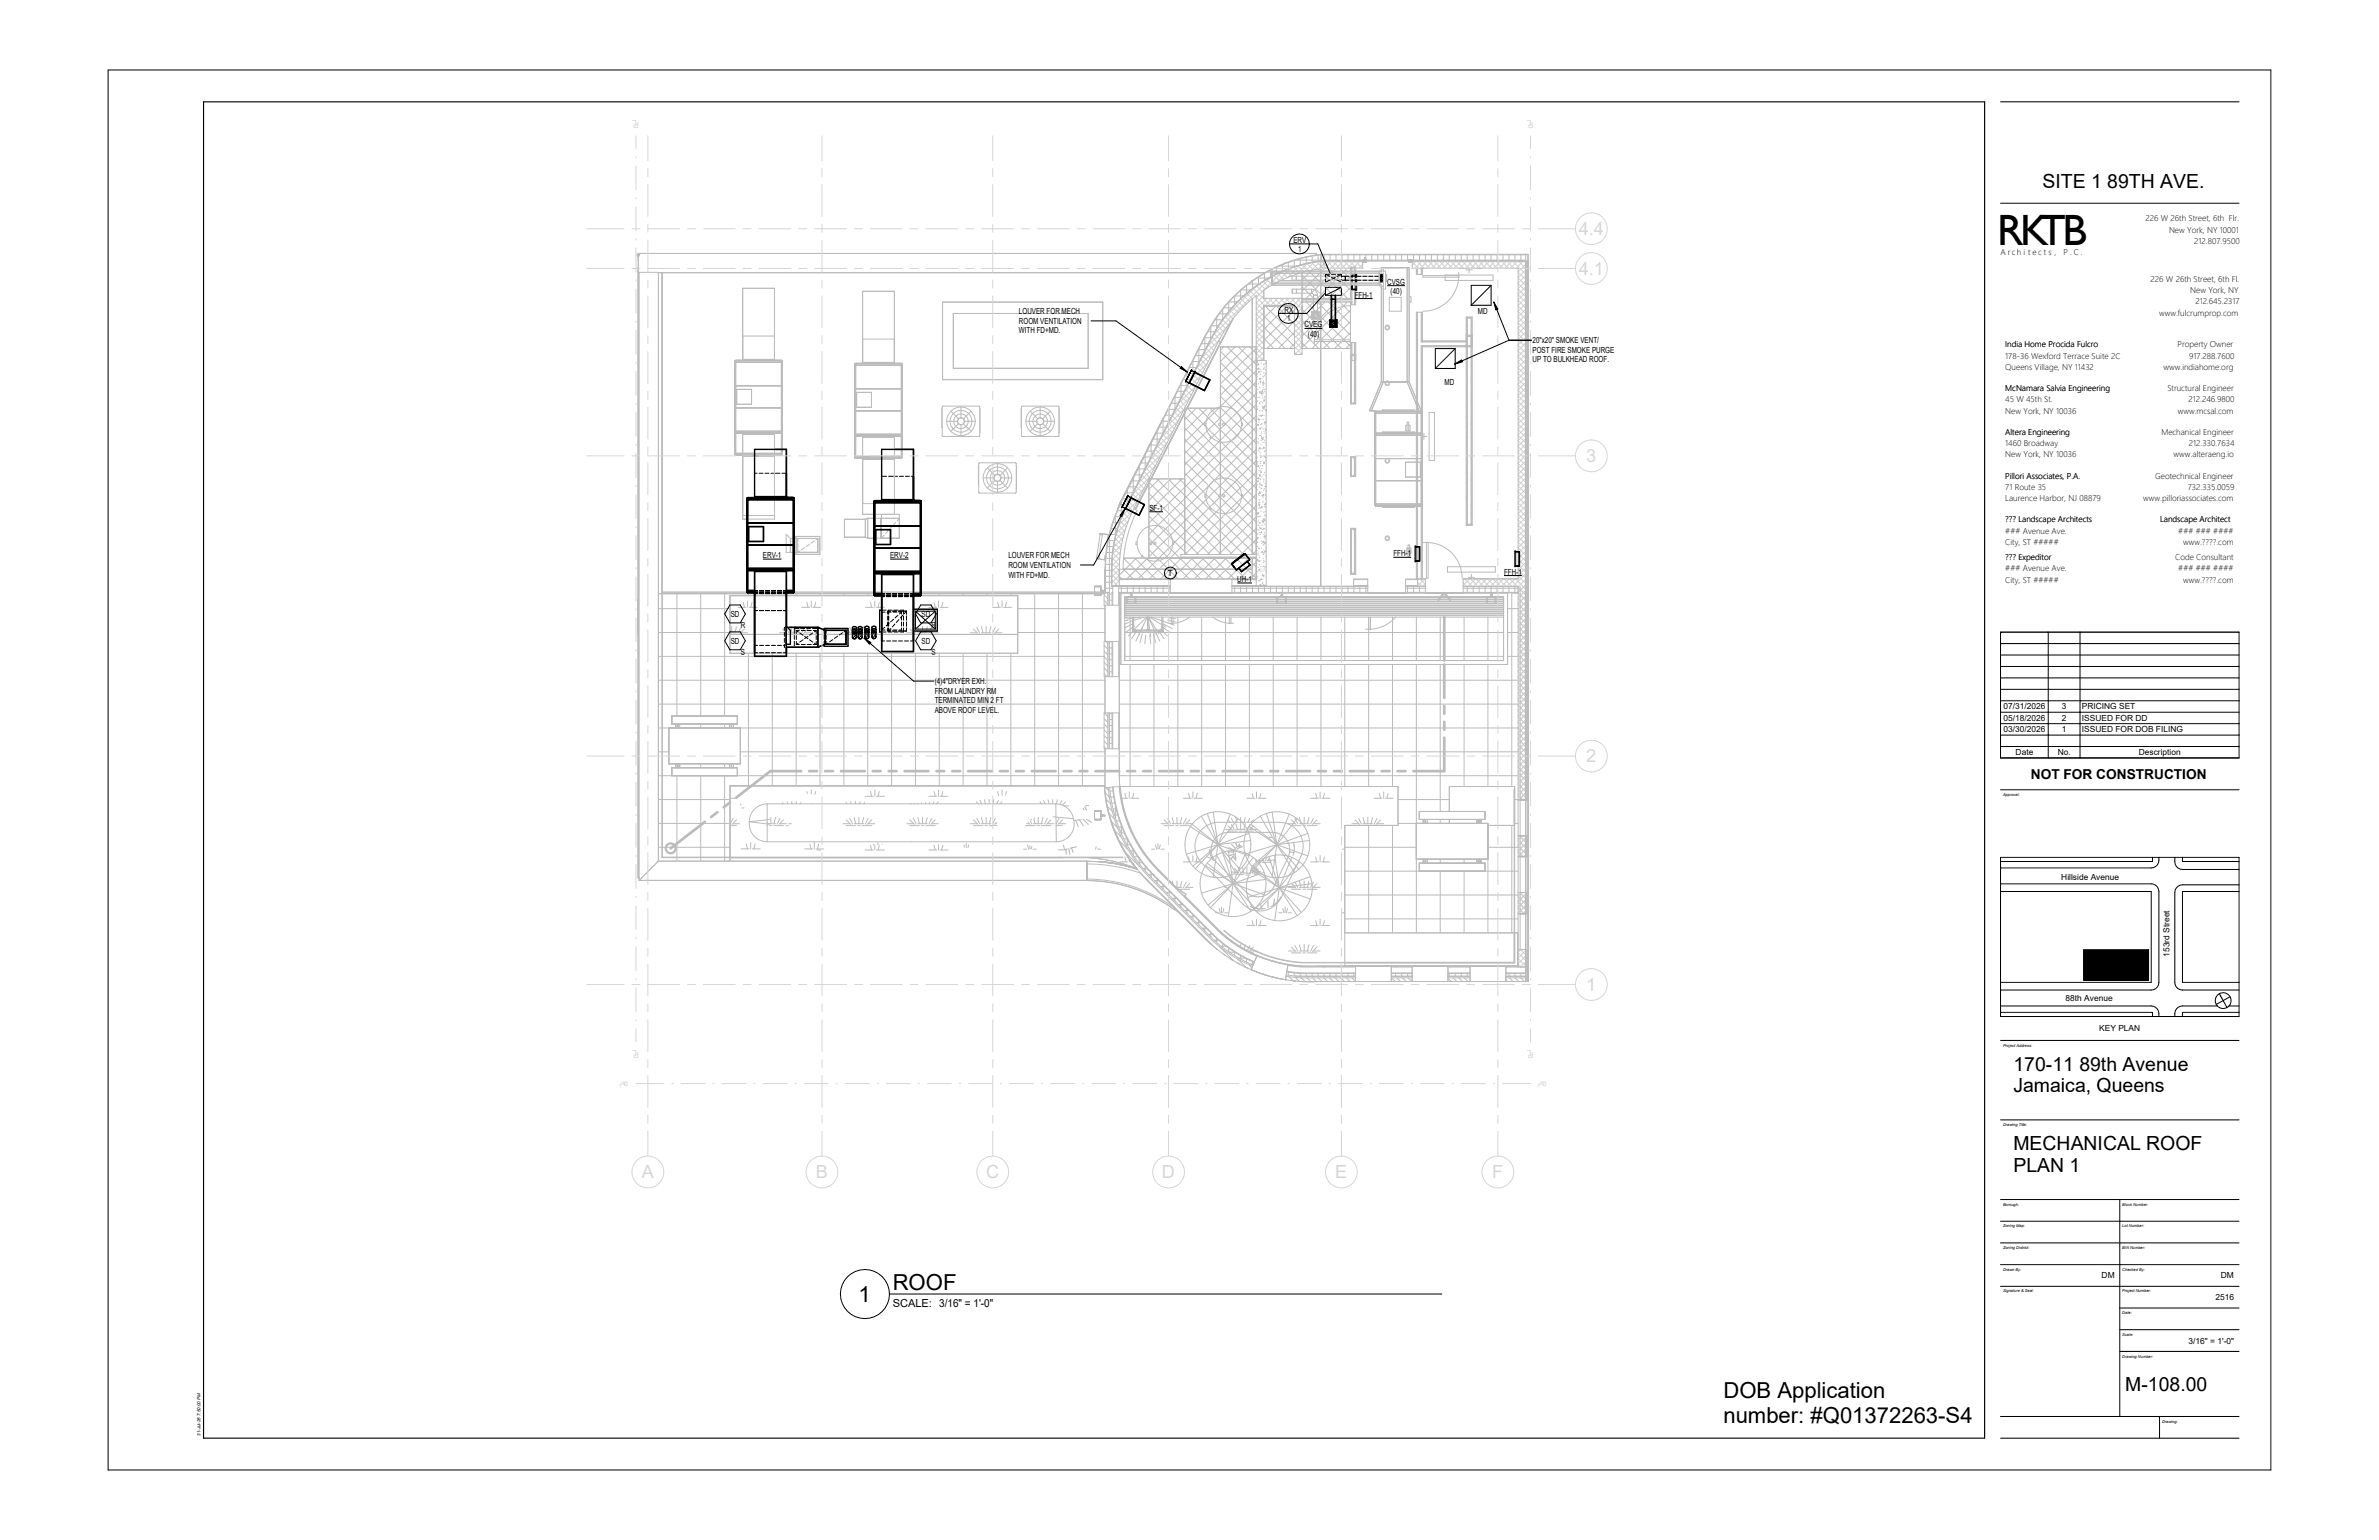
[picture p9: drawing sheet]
<svg xmlns="http://www.w3.org/2000/svg" width="864mm" height="559mm" viewBox="0 0 864 559" stroke-linecap="round" stroke-linejoin="round" font-family="sans-serif">
<defs><g id="words">
<text font-size="15.9" x="724.9" y="88.8">RKTB</text>
<g font-size="8">
<text x="311.6" y="472.3">1</text>
<text x="324.1" y="468.2">ROOF</text>
<text x="625.6" y="507.4">DOB Application</text>
<text x="625.6" y="516.4">number: #Q01372263-S4</text>
</g>
<g font-size="7.1">
<text x="741.4" y="68.3">SITE 1 89TH AVE.</text>
<text x="730.9" y="388.5">170-11 89th Avenue</text>
<text x="730.9" y="396.4">Jamaica, Queens</text>
<text x="730.9" y="417.4">MECHANICAL ROOF</text>
<text x="730.9" y="425.2">PLAN 1</text>
<text x="771.5" y="504.8">M-108.00</text>
</g>
<g font-size="6.6" fill="#d6d6d6">
<text x="573.1" y="85.2">4.4</text>
<text x="573.1" y="99.6">4.1</text>
<text x="575.8" y="167.6">3</text>
<text x="575.8" y="276.6">2</text>
<text x="575.8" y="359.5">1</text>
<text x="233" y="427.5">A</text>
<text x="296.2" y="427.5">B</text>
<text x="358" y="427.5">C</text>
<text x="421.8" y="427.5">D</text>
<text x="484.7" y="427.5">E</text>
<text x="541.7" y="427.5">F</text>
</g>
<text font-size="5" x="737.2" y="282.6">NOT FOR CONSTRUCTION</text>
<g font-size="4">
<text x="324.1" y="474.3">SCALE:</text>
<text x="341" y="474.4">3/16&quot; = 1'-0&quot;</text>
</g>
<g font-size="3">
<text x="778.8" y="80.3">226 W 26th Street, 6th Flr.</text>
<text x="469.5" y="88.2">ERV</text>
<text x="787.4" y="84.4">New York, NY 10001</text>
<text x="796.5" y="88.5">212.807.9500</text>
<text x="471.2" y="91.3">1</text>
<text x="726.3" y="92.6">A r ch i t ec t s ,</text>
<text x="749.1" y="92.6">P . C .</text>
<text x="503.5" y="103.3">CVSG</text>
<text x="504.8" y="106.8">(40)</text>
<text x="780.7" y="102.2">226 W 26th Street, 6th Fl.</text>
<text x="795.1" y="106.3">New York, NY</text>
<text x="466.3" y="113.4">RX</text>
<text x="491.8" y="108">FFH-1</text>
<text x="796.9" y="110.4">212.645.2317</text>
<text x="369.9" y="114">LOUVER FOR MECH</text>
<text x="369.9" y="117.5">ROOM VENTILATION</text>
<text x="467.2" y="116.5">1</text>
<text x="473.5" y="118.8">CVEG</text>
<text x="536.5" y="114">MD</text>
<text x="783.8" y="114.5">www.fulcrumprop.com</text>
<text x="369.9" y="121">WITH FD+MD.</text>
<text x="474.8" y="122.3">(40)</text>
<text x="556.3" y="124.5">20&quot;x20&quot; SMOKE VENT/</text>
<text x="556.3" y="128">POST FIRE SMOKE PURGE</text>
<text x="556.3" y="131.5">UP TO BULKHEAD ROOF.</text>
<text x="727.9" y="126.1">India Home Procida Fulcro</text>
<text x="727.9" y="130.1">178-36 Wexford Terrace Suite 2C</text>
<text x="790.5" y="126.1">Property Owner</text>
<text x="794.7" y="130.1">917.288.7600</text>
<text x="727.9" y="134.2">Queens Village, NY 11432</text>
<text x="785.3" y="134.2">www.indiahome.org</text>
<text x="524.4" y="139.8">MD</text>
<text x="727.9" y="141.9">McNamara Salvia Engineering</text>
<text x="786.8" y="141.9">Structural Engineer</text>
<text x="727.9" y="146">45 W 45th St.</text>
<text x="794.5" y="146">212.246.9800</text>
<text x="727.9" y="150.1">New York, NY 10036</text>
<text x="790.5" y="150.1">www.mcsal.com</text>
<text x="727.9" y="157.8">Altera Engineering</text>
<text x="727.9" y="161.9">1460 Broadway</text>
<text x="784.6" y="157.8">Mechanical Engineer</text>
<text x="794.6" y="161.9">212.330.7634</text>
<text x="727.9" y="166">New York, NY 10036</text>
<text x="789" y="166">www.alteraeng.io</text>
<text x="727.9" y="173.7">Pillori Associates, P.A.</text>
<text x="782.4" y="173.7">Geotechnical Engineer</text>
<text x="727.9" y="177.8">71 Route 35</text>
<text x="794.2" y="177.8">732.335.0059</text>
<text x="417.2" y="185.4">SF-1</text>
<text x="727.9" y="181.9">Laurence Harbor, NJ 08879</text>
<text x="778" y="181.9">www.pilloriassociates.com</text>
<text x="727.9" y="189.6">??? Landscape Architects</text>
<text x="784.1" y="189.6">Landscape Architect</text>
<text x="727.9" y="193.6">### Avenue Ave.</text>
<text x="727.9" y="197.7">City, ST #####</text>
<text x="790.7" y="193.6">### ### ####</text>
<text x="792.5" y="197.7">www.????.com</text>
<text x="277" y="202.5">ERV-1</text>
<text x="323.1" y="202.5">ERV-2</text>
<text x="366" y="202.6">LOUVER FOR MECH</text>
<text x="505.8" y="201.9">FFH-1</text>
<text x="727.9" y="203.3">??? Expeditor</text>
<text x="789.6" y="203.3">Code Consultant</text>
<text x="366" y="206.1">ROOM VENTILATION</text>
<text x="366" y="209.6">WITH FD+MD.</text>
<text x="424" y="209.2">T</text>
<text x="546" y="208.5">FFH-1</text>
<text x="727.9" y="207.4">### Avenue Ave.</text>
<text x="790.7" y="207.4">### ### ####</text>
<text x="449.2" y="211.2">UH-1</text>
<text x="727.9" y="211.4">City, ST #####</text>
<text x="792.5" y="211.4">www.????.com</text>
<text x="265.3" y="223.9">SD</text>
<text x="334.6" y="223.9">SD</text>
<text x="265.3" y="233.6">SD</text>
<text x="268.9" y="228">R</text>
<text x="334.6" y="233.6">SD</text>
<text x="338.1" y="228">R</text>
<text x="268.9" y="237.8">S</text>
<text x="338.1" y="237.8">S</text>
<text x="339.3" y="248.2">(4)4&quot;DRYER EXH.</text>
<text x="339.3" y="251.7">FROM LAUNDRY RM</text>
<text x="339.3" y="255.2">TERMINATED MIN 2 FT</text>
<text x="727.3" y="257.4">07/31/2026</text>
<text x="748.5" y="257.4">3</text>
<text x="755.7" y="257.4">PRICING SET</text>
<text x="339.3" y="258.7">ABOVE ROOF LEVEL.</text>
<text x="727.3" y="261.6">05/18/2026</text>
<text x="748.5" y="261.6">2</text>
<text x="755.7" y="261.6">ISSUED FOR DD</text>
<text x="727.3" y="265.7">03/30/2026</text>
<text x="748.5" y="265.7">1</text>
<text x="755.7" y="265.7">ISSUED FOR DOB FILING</text>
<text x="731.7" y="274">Date</text>
<text x="747" y="274">No.</text>
<text x="776.4" y="274">Description</text>
<text x="748.3" y="319.3">Hillside Avenue</text>
<text x="787.5" y="347.1" transform="rotate(-90 787.5 347.1)">153rd Street</text>
<text x="749.8" y="363.3">88th Avenue</text>
<text x="762" y="374.3">KEY PLAN</text>
<text x="762.9" y="463.9">DM</text>
<text x="806.2" y="463.9">DM</text>
<text x="804.3" y="471.8">2516</text>
<text x="794.5" y="487.5">3/16&quot; = 1'-0&quot;</text>
</g>
<text font-size="1.6" x="72.7" y="521" transform="rotate(-90 72.7 521)">31-Jul-26 7:50:00 PM</text>
<g font-size="1.4">
<text x="727.1" y="288.8">Approval:</text>
<text x="727.1" y="379.8">Project Address:</text>
<text x="727.1" y="408.6">Drawing Title:</text>
<text x="727.1" y="437.5">Borough:</text>
<text x="770.4" y="437.5">Block Number:</text>
<text x="727.1" y="445.4">Zoning Map:</text>
<text x="770.4" y="445.4">Lot Number:</text>
<text x="727.1" y="453.3">Zoning District:</text>
<text x="770.4" y="453.2">BIN Number:</text>
<text x="727.1" y="461.1">Drawn By:</text>
<text x="770.4" y="461.1">Checked By:</text>
<text x="727.1" y="469">Signature &amp; Seal:</text>
<text x="770.4" y="469">Project Number:</text>
<text x="770.4" y="476.8">Date:</text>
<text x="770.4" y="484.7">Scale:</text>
<text x="770.4" y="492.6">Drawing Number:</text>
<text x="784.8" y="516.2">Drawing:</text>
</g>
</g></defs>
<g fill="none" stroke="#bbb" stroke-width=".36">
<path d="M231.7 97h.1M231.7 99h.3M238.9 98.8h-6.9v220.7M240.3 99v212.2h167.2l-167-.2v-212M459 99.2v2.6M459.1 99h-220.1v213.5M460 98.7h4.8M461.2 98.1v2.4M461.7 99.1h40.5v5.1l-1.5-1.5h-39M463.3 97v2.4M464.1 99.2h.1M464.3 96.6h6.2"/>
<path d="M465.5 96.1v2.3M466.5 95.5l-.2 .1M466.7 98h.1M467.7 95.2v2.3M469.8 94.5v2.3M470.2 94.4h24.6M472 93.9v2.2M472.4 96.1h.1M472.7 99.9l8.3 8.4M472.7 98.9v29.7h-2.8v-17.6h-11.1v19.8M474.2 93.4v2.2M475.1 98.3l10 10"/>
<path d="M476.1 98.1l-3.4 3.4M476.3 92.9v2.2M476.3 95.2h.1M477.7 92.5v-.5h-246v226.5h.3M478.5 92.6v2.2M478.5 97.7l10.7 10.6M479.4 97.5v10.8M479.4 92.3h.1M479.5 92.3v5.1h15.2v-2.8h-15.2M479.5 92.3h75.2v263.9h-1.2M479.5 92.5h74.3M479.6 92.4a53.6 53.6 0 0 0-41.7 29.1"/>
<path d="M479.7 94.6l-.2-2.3a53.8 53.8 0 0 0-41.7 29.1M480.5 94.6a51.4 51.4 0 0 0-40.6 27.9M480.7 92.5v2.1M480.9 97.4l-8.2 8.2M482 94.6h-.1M482.3 97.4l7.9 7.9M482.8 92.5v2.1M485 92.5v2.1M485 97.4l-10.9 10.9M486.1 94.6h.1M486.4 97.4l3.8 3.8M486.9 94.6h.1"/>
<path d="M487.1 92.5v2.1M489.1 97.4l-10.9 10.9M489.3 92.5v2.1M490.2 97.4v10.9M490.6 96.9v11.4l-31.8-.1v-2.9M490.8 96.9v11.8h-18.1M491.3 94.6h.1M491.5 92.5v2.1M491.7 99.6h.1M491.7 96.9v13.7M491.7 99.1l.2 .3M491.9 96.9v13.7"/>
<path d="M493.6 92.5v2.1M494.8 94.6h-15.3a51.5 51.5 0 0 0-39.7 27.8l-30.8 60.9a51.5 51.5 0 0 0-5.5 23.3v6.2h21.3M494.8 95.2v-.5h-15.3a51.4 51.4 0 0 0-39.6 27.8M494.8 94.3h.1M494.8 95.2h1.2M494.8 94.3h1.1M494.9 94.3h.1M494.8 95.2h.1M495 94.7h.1M495 94.8h.1M494.9 94.6h.1M494.9 94.8h.1"/>
<path d="M495 94.6l.4 .1M495 94.6l-.1 .1M495 94.8h-.1M495 94.8h.3M495 94.7v.1M495 94.9h.1M495 94.6h.1M495.1 94.7h.1M495.1 94.5h.1M495.1 95.1h.1M495.1 94.8h.2M495.1 94.8h.1"/>
<path d="M495.1 94.4h.1M495.1 94.9h.1M495.1 94.6h.1M495.1 94.3l.1 .9M495.2 94.8h.1M495.2 95.2h.1M495.2 94.3h.1M495.2 95.1h.1M495.2 94.3v.1M495.2 94.4h.6M495.2 94.6h.1M495.2 94.4h.1"/>
<path d="M495.2 95.1v.1M495.2 95h.1M495.2 94.6h-.2M495.2 94.6v.1M495.2 95v.2M495.3 94.3l-.1 .1M495.3 94.3h.1M495.3 94.8h.1M495.3 94.8l-.1 .1M495.3 95.1v.1M495.3 94.3v.4M495.3 94.4h.1"/>
<path d="M495.3 95v.1M495.3 94.6h.1M495.3 95.1h.1M495.3 95.2h.1M495.3 94.1h.2M495.3 93.8v.5M495.3 93.7v.1M495.3 93.6v.1M495.3 93.8h.2M495.3 93.8h.1M495.3 93.6h.1M495.3 93.6v.2"/>
<path d="M495.3 93.6h.2M495.4 94.6h-.1M495.4 94.6h.1M495.4 94.4h.1M495.4 94.6v.1M495.4 94.7h.1M495.5 94.3v.4M495.5 94.8v.4M495.5 94.8h.1M495.5 95.1h.1M495.5 95.1l.5 .1M495.5 94.6h.2"/>
<path d="M495.5 94.8h.2M495.5 94.3h.1M495.5 93.6h.1M495.5 93.6v.2M495.5 95.2h.1M495.5 93.8h.1M495.5 94.4h.1M495.5 93.6v.1M495.5 93.7v.1M495.5 94.7h.1M495.5 93.8l.1 .5M495.5 94.7v.1"/>
<path d="M495.6 94.3h.1M495.6 94.6h.1M495.6 94.8h.1M495.6 94.9h.1M495.6 95.2h.1M495.6 95h.1M495.6 94.9v.3M495.6 95l.1 .1M495.6 95.1h.1M495.6 94.4h.1M495.6 94.3v.3l.1-.2M495.6 94.3l.1 .1"/>
<path d="M495.7 94.3h-.1M495.7 94.4h.1M495.7 94.7h.1M495.7 94.8h16M495.7 94.8h.1M495.7 94.3h.1M495.7 94.6h.1M495.7 94.6v.2M495.7 95.1h.1M495.7 95h.1M495.7 94.9h.1M495.7 94.4l.1 .1"/>
<path d="M495.7 95l-.1 .1M495.7 95.2h.1M495.7 94.6h-.3M495.7 94.4v.2M495.8 94.4h.1M495.8 94.3h.1M495.8 94.6h.1M495.8 95.2h.1M495.8 94.6l.1 .1M495.8 92.5v2.1M495.8 95.1v-.3v.4M495.9 94.7h15.6"/>
<path d="M495.9 94.7l-.1 .5M495.9 94.8h.1M495.9 94.7h.1M496 94.3h.1M495.9 94.3h.1M496 94.7h.1M496 94.6v.1M496 94.7v.1M496 95.2h.1M496 94.4h15.3M498 92.5v2.1M500.1 92.5v2.1"/>
<path d="M500.7 98.4v5.1M501.1 99.6h.8M501.1 99.9h.8M501.1 99.9l.8 .8M501.4 98.4v-1.3h10.1v41.5M502.2 97.1v1.3M502.3 92.5v2.1M503.3 99.6h.1M503.4 99.6l-.1 .1M503.4 99.6l-.1 2.7M504.5 92.5v2.1M506.6 92.5v2.1"/>
<path d="M508.8 92.5v2.1M510.8 97.1v41.5l4.2 10.2M511 92.5v2.1M511.4 94.8h.1M511.3 95.2h.1M511.4 95.2h.1M511.4 95.2h1.1M511.4 94.3v.4M511.4 94.7h.1M511.4 94.3v.5M511.4 94.3h.1M511.5 94.7h.1"/>
<path d="M511.5 94.7v.5M511.5 94.3h.1M511.5 95.1v-.3l.1 .4M511.6 94.3h.1M511.6 94.4h.1M511.6 95.2h.1M511.6 94.3v.1M511.6 94.6h.1M511.6 94.9h.1M511.6 94.6l.2 .1M511.6 95h.2M511.6 94.4l.2 .2"/>
<path d="M511.6 94.4v.2M511.6 95l.2 .1M511.6 94.4v.1M511.6 95.1h.1M511.6 94.8h.1M511.6 94.6v.2M511.7 94.3h.1M511.7 94.4h.1M511.7 94.6h.1M511.7 94.8h.1M511.7 94.3v.1M511.7 94.3l.1 .3"/>
<path d="M511.8 94.3h.1M511.8 95.1h.1M511.8 95h.1M511.8 94.7h.1M511.8 95.2h.1M511.8 94.9h.1M511.8 94.4h.1M511.8 94.8h.1M511.8 94.9v.3M511.8 95l-.2 .1M511.8 94.7v.1M511.8 94.3l-.2 .1"/>
<path d="M511.8 94.3v.4M511.9 94.8h.1M511.9 95.1h.1M511.9 94.8h-.1M511.9 94.8l-.1 .4M511.9 95h.1M511.9 94.9v.1M511.9 95h.2M512 95v.1M512 94.8v.1M512 95.1h.1M512 94.9h-.1"/>
<path d="M512 94.9h.1M512 94.8h.1M512 95.2h.1M512.1 95.1h.1M512 95l.1 .2M512.1 95.1l-.1 .1M512.1 94.3h.1M512.1 95v.1M512.1 94.8h.1M512.1 95l-.1 .1M512.1 95.1v.1M512.1 94.8v.1"/>
<path d="M512.1 95.2h.1M512.1 94.8v.2M512.1 95l.1 .2M512.1 95h.1M512.1 95.1l.1 .1M512.2 95.2h.1M512.2 95.1h.1M512.2 94.8h.1M512.2 95.1l-.9 .1M512.2 94.4h.1M512.2 94.6h.1M512.2 94.9h.1"/>
<path d="M512.2 94.3v.9M512.2 94.5h.1M512.2 94.3h.1M512.2 94.6h.2M512.2 94.7h.1M512.2 94.8h-.2M512.3 94.7h.1M512.3 94.8h.1M512.4 94.8h.1M512.4 94.7h.1M512.4 94.8h-.1M512.4 94.7v.1"/>
<path d="M512.4 94.6l-.2 .1M512.4 94.8h-.8M512.4 94.6v.1M512.4 94.6h.1M512.5 95.2h.1M512.5 94.3h.1M512.5 94.4h41.3M512.5 94.6h41.3M512.5 94.3h-1.1M513.1 92.5v2.1M513.6 94.6h.1M514.1 97.4v2.2h2.2v-2.2"/>
<path d="M514.4 97.4v2.2M514.4 94.6h.1M514.6 97.4v2.2M515.3 92.5v2.1M515.9 97.4v2.2M516.1 97.4v2.2M516.6 100h13v.6h-13zM516.6 94.6h.1M517.5 92.5v2.1M519.6 92.5v2.1M521.8 92.5v2.1M524 92.5v2.1"/>
<path d="M524.6 99.8h17.4v2h-17.4zM525.9 94.6h.1M526.1 92.5v2.1M528.3 92.5v2.1M529.5 98.8a13 13 0 0 1-12.9 14.1M530.4 92.5v2.1M532.2 97.9h2.2M532.6 92.5v2.1M533.3 97.4v1.6M533.9 94.6h.1M534.8 92.5v2.1M536.9 92.5v2.1"/>
<path d="M539.1 92.5v2.1M541.3 92.5l-.1 2.1M543.2 94.6h.1M543.4 92.5l.1 2.1M545.6 92.5v2.1M546.4 94.6h.1M547.8 92.5v2.1M549.9 92.5v2.1M552.1 92.5v2.1M553.8 92.3v263.9M553.9 99.2h.1M553.9 99.9h.1"/>
<path d="M553.9 96.6h.7M553.9 98.7h.7M553.9 94.9h-2.8v-.3h-38.4v2.8h38.4v112.6h-20v5.1M554.3 94.7v195.4M554.6 94.7v195.4h-.8M554.7 94.7v261.5M554.7 94.7h-42.2v.5M342.2 109.6h58.1v28.2h-58.1zM346.1 113.8h48.9v19.9h-48.9zM439.5 118.5v4.4M439.7 118.2h2.6M441.1 116h2.6"/>
<path d="M441.7 115.2v4M441.7 119.2h.1M442.6 113.9h2.7M443.5 116.5h.1M443.9 112.3v3.6M444.3 111.7h2.9M446 109.7v3.3M446.2 109.5h3M446.9 112.1h.1M447.5 115.7l-35.3 69.2M447.7 115.5l-4.4 8.7-.9-.4 .7 .4-31 60.7M448.2 107.5v3"/>
<path d="M448.3 107.4h3.1M449.3 109.6h.1M449.9 109h.1M450.3 105.5v2.9M450.6 105.2h3.4M452.5 103.7v2.7M452.7 106.4h.1M453.3 103h3.7M454.6 101.8l-.2 .2M454.6 108.4v92.8l1.4-1.4M454.6 101.8h.1M454.6 101.8v.1"/>
<path d="M454.6 101.8l-.1 .1M454.7 102v2.7M454.8 101.7l-.2 .1M456.3 100.9h4.2M456.8 100.6v2.6M456.9 103.2h.1M458.8 105.3h.1M458.8 118.7l7.7 7.7M458.8 114.6l11.1 11.2M458.8 105.3a48.6 48.6 0 0 1 21.9-7.9l-.2-2.8a51.4 51.4 0 0 0-40.6 27.9M459 111h.1M459.1 111h.1"/>
<path d="M459.1 111l-.3 .3M459.2 111h.1M459.2 111l10.7 10.7M459.4 111h.1M459.8 111h.1M463.2 111l-4.4 4.4M463.3 111l6.6 6.6M464.9 101.8h14.5M467.3 111l-8.5 8.5M467.4 111l2.5 2.5M469.9 112.5l-11.1 11.1M469.9 116.5l-9.9 9.9"/>
<path d="M470.6 100.2v1.4M470.6 104.9v1.5M472.7 116.3l10.1 10.1M472.7 112.2l14.2 14.2M472.7 108.1l.1 .2M472.7 104l4.2 4.3M472.7 109.3h18.1v1.3M472.7 109.6h18.1M472.7 108.5h17.9M472.7 109.6v.1M473.3 109.5v.1M474.1 109.3l.2 .3"/>
<path d="M474.2 109.6l16 16.1M476.1 104.9v1.5M476.1 106.4l.5 .2 .2 .5M476.1 104.9l.9 .2 .8 .6 .5 1.4M476.1 104.9h-7v1.5h7M476.2 113.1h2.6M476.2 113.1l1.3 1.4M476.2 113.1v2.7M476.5 113.4h2.1v2.1h-2.1zM476.8 113h1.5M476.8 107.1h1.5M476.8 113v1.5"/>
<path d="M476.8 114.5l.2 .5 .5 .2M476.8 114.5l.4 .6 .3 .1M476.8 107.1v5.9M476.8 109.6l-4.1 4.2M476.8 114.4l.2 .6 .5 .2M476.8 114.4v.1M476.8 114.4a.72 .72 0 0 1 .7-.7 .72 .72 0 0 1 .8 .7M477.2 113.8l-.4 .7M477.2 113.8h.1M477.9 113.8h.1M477.9 113.8l.4 .7M478.3 114.4l-.3 .6-.5 .2"/>
<path d="M478.3 114.4v.1M478.3 109.6l11.9 12M478.3 113v1.5M478.3 114.5l-.3 .5-.5 .2M478.3 114.5l-.1 .3-.7 .4M478.3 107.1v5.9M478.8 113.1l-2.6 2.7M478.8 113.1v2.7h-2.6M479.4 109.6v103.1M480.9 109.6l-8.2 8.3M482.3 109.6l7.9 7.9M485 109.6l-12.3 12.4"/>
<path d="M486.4 109.6l3.8 3.8M486.6 108.6v.1M489.1 109.6l-16.4 16.4M490.1 110.9a13 13 0 0 0-12.9 14.2M490.2 100.3l-7.9 8M490.2 112.5l-13.9 13.9M490.2 116.6l-9.8 9.8M490.2 104.4l-3.9 3.9M490.2 109.6v16.8h-17.5M490.3 108.3v-11.4h1.8v13.7h-1.8v-1M490.6 109.6v1M491.7 110.2h.1"/>
<path d="M491.7 107.3h.1M492 103.3l.1 .2M500.3 100.2h-31.3v1.4h31.3M500.7 103.5h-39v-5.1h41.3v6.5h-.8M500.7 103.5l1.5 1.4M501.1 100.2h.8a.72 .72 0 0 0-.5 .7 .72 .72 0 0 0 .5 .7h-.8M501.1 102h.8M501.1 102.3h.8M501.4 104.2v34.4M501.9 101.1l-.8 .8M502.2 104.9v33.7l-4.4 10.5M503.1 100.2v.1"/>
<path d="M503.1 101.6h.1M504.3 107.9h4.3v5h-4.3zM511.9 109.6h.1M511.9 107.6h.1M512 107.6l.2 .2v1.6l-.2 .2M514.2 116l.2 .3M514.4 113.3v96.8M514.6 113.3v99.5M515.9 113.3v10.8h16.8M516.1 113.3v10.6h16.4M532.2 119.9h.2M532.2 115h2.2v75.6h-2.2z"/>
<path d="M532.4 118l-.1 .3M532.5 115.2h1.7v75.2h-1.7zM532.7 115.5h1.3v74.7h-1.3zM534 118.1h.2M553.9 116.5h.1M553.9 105h.1M553.9 107.9h.1M553.9 114.4h.1M553.9 119h.1M553.9 107.3h.1M553.9 107.5h.1M553.9 100.9h.7"/>
<path d="M553.9 103h.7M553.9 105.2h.7M553.9 107.4h.7M553.9 109.5h.7M553.9 111.7h.7M553.9 113.9h.7M553.9 116h.7M553.9 118.2h.7M266.8 138.3h.1M266.8 139.7h.1M266.8 131.5h17.1M266.8 140h17.1"/>
<path d="M266.8 140h.1M266.9 131v34M266.9 131h17M267.1 130.8l-.2 .2M267.1 130.8h16.6M267.1 130.8v34.4M269.6 130.8v-26.2h11.5v26.2M269.6 130.6h11.5M269.6 121.9h11.5M269.6 130.4h11.5M283.7 130.8v31.9M283.7 130.8l.2 .2"/>
<path d="M283.9 131v31.7M310.4 132.6h17M310.4 139.4v1.4M310.4 132.1v34M310.4 132.1h17M310.6 131.9l-.2 .2M310.6 131.9v34.4M310.6 131.9h16.6M313.1 131.9v-26.2h11.6v26.2M313.1 131.7h11.6M313.1 123h11.6M313.1 131.5h11.6"/>
<path d="M327.2 131.9v30.8M327.2 131.9l.2 .2M327.4 132.1v30.6M428.5 139.8h2.4M428.7 139.5v4.8M429.6 137.7h2.4M430.7 135.5h2.4M430.9 135.2v4.8M431.5 139.1h.1M431.8 133.4h2.4M432.9 131.2h2.4M433 130.9v4.8"/>
<path d="M434 129h2.4M435.1 126.9h2.4M435.2 126.6v4.8M436.2 124.7h2.4M437.3 122.5h2.4M437.4 122.4v4.8M437.7 121.3l-30.9 60.9 .3 .1a53.6 53.6 0 0 0-5.8 24.3v8.4h1.3v4.6M437.7 121.3l.2 .2M437.8 121.4l-30.8 60.9M437.8 121.2l-.1 .2M438.5 120.4h2.5M438.7 124.9h.1"/>
<path d="M439.8 122.5h.1M439.9 122.5l-30.8 60.9M440.5 121.5h.1M443 139.7l13 13M443 135.6l13 13M443 131.5l13 13M443 127.5l13 13M444.3 125.9l-1.3 1.2M445.5 125.9l10.5 10.5M448.3 125.9l-5.3 5.3M449.6 125.9l6.4 6.4M452.4 125.9l-9.4 9.4"/>
<path d="M453.7 125.9l2.3 2.3M456 136.5h.1M456 139.4l.3 .2M456 126.3l-13 13M456 130.4l-13 13M456 134.5l-13 13M456 138.6l-26 26M456 130.8h3.6v81.9M456 125.9h-13v75.3M456.2 133.6l.1 .1M456.3 138.6l-.1 .1M456.3 136.7l.1 .1"/>
<path d="M456.3 130.9l.2 .1M456.4 137.1l-.2 .1M456.4 131.3v.3h-.3zM456.4 137.6l-.2 .1M456.4 135.5l-.1 .1M456.4 136h-.1M456.5 134l-.2 .1M456.5 132.5l-.1 .1M456.6 130.9l-.1 .1M456.7 133.7l.3-.1-.1 .3zM456.8 134.1h.2M456.9 131.9v.5l-.4-.1z"/>
<path d="M456.9 139.2l-.1 .1M457 134.8l.1 .3h-.3zM457.2 130.9h-.2M457.3 134.6l.1 .1M457.5 138.9l.1 .1M457.5 137.2v.4h-.4zM457.6 135.8h-.1M457.6 138.3l.1 .3-.3-.1zM457.7 134.2h-.2M457.7 131.7l.2 .1M457.8 134.7l.1 .1M458.1 137.4h-.1"/>
<path d="M458.3 138.9l.3-.1-.1 .3zM458.4 136.5l.1 .1M458.5 139.5l.1 .1M458.6 139.8l-.1 .1M458.7 138.3l-.1 .1M458.8 136.7l-.2 .1M458.8 125.8h.1M458.8 122.8l3.6 3.6M458.8 126.4h11.1M458.8 135.2l-.1 .1M458.8 134h-.1M458.8 139l.1 .1"/>
<path d="M458.8 133.2l.2 .1M458.9 133.7l-.2 .1M458.9 132.3l-.2 .1M458.9 132.1l-.1 .1M459 136.3l.1 .1M459.3 134.2l.1 .1M459.4 135.6h-.2M459.4 135.6l.2 .1M459.6 131.7v.2M459.6 135.5l-.2 .1M469.9 120.6l-5.8 5.8M469.9 124.7l-1.7 1.7"/>
<path d="M472.7 124.4l2 2M472.7 120.4l6.1 6M477.1 123.3h13v.6h-13zM490.2 120.7l-5.7 5.7M490.2 124.8l-1.6 1.6M490.3 129.9l.1 .2M490.5 134l.1 .1M490.6 124.3v6.5M490.6 138.7l-.1 .2M490.6 128.8h1.3M490.8 124.3v6.5M491.7 131h.1"/>
<path d="M491.7 134.7h.1M491.7 129.1h-1.1v17.5M491.7 139.7l.1 .3M491.7 124.3v21.8h-.5v.5M491.9 124.3v22.1h-.7M492.1 128.6h-1.9v18h1.9v-22.3h-1.8v6.5h1.8M501.4 138.6l-4.3 10.5h1.9M501.4 138.6h10.1M502.8 139a.85 .85 0 0 0 .8 .9 .85 .85 0 0 0 .9-.9M503 139v.1a.64 .64 0 0 0 .7 .6 .64 .64 0 0 0 .5-.7M503.3 138.2h.6M511.5 138.6l4.3 10.2"/>
<path d="M514.3 131l-.2 .2M514.5 126.9l-.1 .2M514.6 135v.1M515.9 130l.2 .2M516.3 138.6l-.2 .2M516.3 123.7v-10.4h-2.2v96.8M516.3 123.7h15.9M516.4 123.7l-.2 .2M518.9 124v.1M520.5 123.9l-.1 .2M522.9 125.5h.3M528.4 125.5h.3"/>
<path d="M530.3 125.4l-.1 .2M532.2 131h.2M532.2 134.7h.2M532.2 125l.1 .1M532.2 121.6h2.2M532.5 121.8h1.7M532.7 133.1v.1M532.7 122.1h1.3M533.9 125.5h.3M534 132.9h.2M534 138.4h.2M534 125.4h-18.1v84.6"/>
<path d="M534.2 129.7l-.2 .3M534.2 125.6h-18.1v84.4M534.4 125.9h-18.1v84.1M553.9 133.8v.1M553.9 139.6v.1M553.9 122.3h.1M553.9 130.8h.1M553.9 139.8h.1M553.9 120.4h.7M553.9 122.5h.7M553.9 124.7h.7M553.9 126.9h.7"/>
<path d="M553.9 129h.7M553.9 131.2h.7M553.9 133.4h.7M553.9 135.5h.7M553.9 137.7h.7M553.9 139.8h.7M266.8 148.3h.1M266.8 149.7h.1M266.8 140.3h.1M266.8 141.7h.1M266.8 156.8h.1M266.8 158.2h.1"/>
<path d="M266.8 156.4l17.1 .1M266.9 157h17l-.2 .2h-16.6zM267.4 141.3h5.4v5.4h-5.4zM269.6 157.2v31.2h1.2M269.6 157.4h11.5M269.6 157.6h11.5M281.1 157.2v22.6M283.9 148h-17.1M310.4 149.4v1.4M310.4 157.5l17 .1M310.4 141.1h17M310.4 141.4v1.4"/>
<path d="M310.4 157.8v1.5M310.4 141.1h.1M310.4 158.1h17l-.2 .2h-16.6zM311 142.4h5.4v5.4h-5.4zM313.1 158.3v28.3h3.8M313.1 158.5h11.6M313.1 158.7h11.6M324.7 158.3v22.6M327.4 149.1h-17M342 148.4v6.7M342 158.1h.1M342 147.6h.1"/>
<path d="M342 147.6v10.5M342.1 158.1l.2 .2M342.3 147.4l-.2 .2M342.3 158.4h13.1M342.3 147.4h13.1M342.3 147.4h.1M342.3 158.3v.1M343.7 152.9h3.9M345.2 149.2l2.8 2.8M348 153.7l-2.8 2.8M348.8 147.7v4M348.8 154.1v4"/>
<path d="M349.7 153.7l2.8 2.8M350.1 152.9h3.9M352.5 149.2l-2.8 2.8M355.4 147.4l.2 .2M355.4 147.4h.1M355.4 158.3v.1M355.6 158.1l-.2 .2M355.6 158.1h.1M355.6 147.6h.1M355.7 148.4v8.5M355.7 147.6v10.5M370.8 148.4v6.7"/>
<path d="M370.8 147.6v10.5M370.8 158.1h.1M370.8 147.6h.1M370.8 158.1l.2 .2M371 147.4l-.2 .2M371 147.4h.1M371 158.3v.1M371 158.4h13.2M371 147.4h13.2M372.4 152.9h4M373.9 149.2l2.8 2.8M376.7 153.7l-2.8 2.8"/>
<path d="M377.6 147.7v4M377.6 154.1v4M378.5 153.7l2.8 2.8M378.8 152.9h4M381.3 149.2l-2.8 2.8M384.2 147.4l.2 .2M384.2 147.4h.1M384.2 158.3v.1M384.4 158.1l-.2 .2M384.4 158.1h.1M384.4 147.6h.1M384.4 147.6v10.5"/>
<path d="M384.4 148.4v8.5M418.6 159.3h2.5M419.7 157.2h2.5M420 156.6v4.7M420.8 155h2.5M421.7 158.4h.1M421.8 158.2h.1M422.2 152.3v4.8M422.3 151.7l-15.7 30.7M423 150.7h2.4M423.8 154.4l-.1 .1M424.1 148.5h2.4"/>
<path d="M424.4 148v4.8h-2.5M424.5 152.9h.1M425.2 146.3h2.4M425.4 151.1h.1M426.3 144.2h2.4M426.5 143.7v4.8M427.4 142h2.4M429.6 142.8h.1M430 159.4l26 26M430 155.3l26 26M430 151.2l26 26M430.2 148.1l-.2 .1"/>
<path d="M431 148.1l25 25M434.2 148.1l-4.2 4.2M435.1 148.1l20.9 20.9M437.8 153.6a6.5 6.5 0 0 1 6.4-6.1 6.5 6.5 0 0 1 6.5 6.1M437.8 154.5l.7 2.5 1 1.5M437.8 153.6v.9M437.8 153.6h-.4v.9h.4M438.3 148.1l-8.3 8.3M439.2 148.1l16.8 16.8M439.5 158.5l.2 .2M439.5 158.5l-.2 .3 .2 .1 .2-.2M442.4 148.1l-12.4 12.4"/>
<path d="M443 147.9l13 13M443 143.8l13 13M443 148.1h-13v53.1M450.7 154.5a6.5 6.5 0 0 1-4.1 5.6 6.5 6.5 0 0 1-6.9-1.4M450.7 153.6v.9M450.7 153.6h.4v.9h-.4M456 154.9l-38.9 39M456 159l-38.9 39M456 142.7l-26 26M456 146.8l-26 25.9M456 150.8l-38.9 39M456 146.3h.1"/>
<path d="M456 155.6h.2M456 145.6l.4-.1-.1 .3zM456.1 144.8h-.1M456.1 157l.1 .1M456.1 151.2l.1 .1M456.1 158.5l.1 .1M456.1 145.3l.1 .1M456.1 143.2l-.1 .1M456.1 146h-.1M456.2 141.7l-.1 .1M456.2 144.3h-.2M456.2 140.2h-.1"/>
<path d="M456.3 148.4l-.3 .3M456.3 148.4v.3h-.3M456.3 154.3l.1 .1M456.3 148.4l.1 .1M456.3 142.6l.1 .1M456.4 155.9h-.1M456.6 154.2l.3-.2-.1 .3zM456.6 141.2l.1 .1M456.6 144.2l.2 .1M456.7 147.6h-.2M456.9 151.9l.1 .3-.3-.1zM456.9 159.2h-.1"/>
<path d="M457 153.2l.1 .1M457.1 152.5h-.2M457.2 150.8l-.2 .1M457.2 142.3l.3-.2-.1 .3zM457.2 158l.1 .1M457.2 146l.1 .1M457.2 152.2l.1 .1M457.2 146.3l.1 .1M457.2 140.5l.2 .1M457.3 149l.1 .1M457.4 144.2h-.2M457.4 142.5h-.1"/>
<path d="M457.5 155.4l.1 .2h-.3zM457.6 158l.1 .1M457.6 154.1h-.1M457.7 150.8l.3-.1-.1 .3zM457.9 150.8l.1 .1M457.9 145.8h-.2M457.9 159.8l-.1 .1M457.9 153.8l.2 .1M458 158.3h-.2M458 156.7l-.1 .1M458.1 159h-.2M458.1 155.2l-.1 .1"/>
<path d="M458.1 142.5l.1 .4-.5-.1zM458.1 157.4h-.1M458.1 143.7l.2 .1M458.1 153.6l-.1 .1M458.2 158.8v.3h-.2zM458.2 159.4l.3-.1-.1 .2zM458.2 152.1l-.1 .1M458.3 150.6l-.2 .1M458.3 141.7v.3h-.2zM458.3 149l-.1 .1M458.3 150.7h-.1M458.4 147.5l-.2 .1"/>
<path d="M458.4 149h-.2M458.4 146l-.1 .1M458.5 144.4l-.1 .1M458.5 155.7h.1M458.5 142.9l-.1 .1M458.6 142.3l-.2 .1M458.6 158.6l.1 .1M458.6 141.3l-.1 .1M458.6 140.7h-.1M458.7 147.7l.1 .5-.4-.1zM458.8 148.5l.1 .1M458.8 156.6l.1 .1"/>
<path d="M458.8 147.5l.3-.2-.1 .3zM458.8 150.7l.1 .1M458.8 144.9l.1 .1M458.8 152.3h-.1M458.9 145.2l.1 .3h-.3zM459 159.7l.1 .1M459 153.8l.1 .1M459 148l.1 .1M459 142.1l.1 .1M459 141.3l.2 .1M459.1 143.9l-.2 .1M459.1 144.3l.1 .1"/>
<path d="M459.3 157.2h-.2M459.3 156l.3-.1-.1 .3zM459.3 153l.1 .4h-.4zM459.3 155.5l-.1 .1M459.4 153.3l.2 .1M459.5 148.9h-.1M459.6 148.7v.3h-.3zM459.6 147.2h-.2M459.6 158.6h.1M490.4 142.8l-.2 .2M491.7 140.3h.1M499.2 149.4v34"/>
<path d="M499.2 149.4h17M499.2 157.9h17M499.2 149.9h17M499.4 149.2l-.2 .2M499.4 157.2h16.6l.2 .2h-17zM499.4 149.2v34.4M499.4 149.2h16.6l.2 .2M501.9 149.2v-.4h11.6v.4M501.9 157.2v-.4h11.6v.4M510.8 156.5v-3.3h.6v3.3M510.8 154.3l-.5 .2v1.6l.5 .2M511.4 154.3l.5 .2-.1 1.6-.4 .2"/>
<path d="M514.2 145.9l-.1 .1M514.2 156.6l.2 .2M516 157.6l-.1 .1M516.2 149.4v34M516.2 156.2v1.4M516.3 158.4h1.7M516.9 157.3v2.2M518.8 149.7h1.9v17.4h-1.9zM532.2 140.3h.2M532.2 151.3h.2M532.2 155h.2M532.5 158.6l-.2 .2"/>
<path d="M532.5 158.6h.1M532.5 143.7l-.1 .2M534 145.8h.2M534 153.2h.2M534 158.7h.2M534 153.9v.1M534.1 142.9l.1 .3M534.3 147.1l.1 .2M534.4 151.4v.1M553.9 151.2h.1M553.9 157h.1M553.9 142.5h.1"/>
<path d="M553.9 154.2h.1M553.9 155h.7M553.9 148.4h.1M553.9 148.6v.1M553.9 142h.7M553.9 144.2h.7M553.9 146.3h.7M553.9 148.5h.7M553.9 150.7h.7M553.9 152.8h.7M553.9 157.2h.7M553.9 159.3h.7"/>
<path d="M266.8 164.5h6.8M266.9 165l.2 .2M266.9 165h6.7M267.1 165.2h6.5M269.6 165.6h4M269.6 165.4h4M274.3 165.6h6.8M274.3 164.5h9.6M274.3 165h9.6M274.3 165.2h9.4M274.3 165.4h6.8M283.7 163.4v1.8"/>
<path d="M283.9 163.4v1.6M283.9 165l-.2 .2M310.4 165.6h9.3M310.4 166.1h9.3M310.4 166.1l.2 .2M310.6 166.3h9.1M313.1 166.7h6.6M313.1 166.5h6.6M320.4 166.1h7M320.4 165.6h7M320.4 166.7h4.3M320.4 166.3h6.8"/>
<path d="M320.4 166.5h4.3M327.2 163.4v2.9M327.4 163.4v2.7M327.4 166.1l-.2 .2M355.3 169v6.6M355.3 168.2v10.5M355.3 178.7h.1M355.3 168.2h.1M355.3 178.7l.2 .2h13.1l.3-.2M355.3 168.2l.2-.3h13.1l.3 .3M356.9 173.4h4M358.4 169.8l2.8 2.8"/>
<path d="M361.2 174.3l-2.8 2.8M362.1 168.2v4M362.1 174.6v4M362.9 174.3l2.9 2.8M363.3 173.4h4M365.8 169.8l-2.9 2.8M368.9 178.7h.1M368.9 168.2h.1M368.9 168.2v10.5M368.9 169v8.4M408.8 178.8h2.4M409.2 177.9v4.8"/>
<path d="M409.9 176.6h2.4M411 174.5h2.4M411.4 173.7v4.7M412.1 172.3h2.4M413.2 170.2h2.4M413.4 174.9h.1M413.5 169.4v4.8M414.2 168h2.5M415.3 165.8h2.5M415.7 165.1v4.8M416.4 163.7h2.5M417.1 175l26.2 26.2"/>
<path d="M417.1 179l22.1 22.2M417.5 161.5h2.5M417.5 166.7h.1M417.8 166.1v.1M417.9 160.8v4.8M419.9 173.8l27.5 27.4M420.3 161.3h.1M420.9 173.8l-3.8 3.8M424 173.8l27.5 27.4M424.9 173.8l-7.8 7.8M428.1 173.8l27.5 27.4M429 173.8l-11.9 11.9"/>
<path d="M430 171.6l26 26M430 167.5l26 26M430 163.5l26 25.9M430 173.8h-12.9v28.7M437.8 179.5a6.5 6.5 0 0 1 6.4-6.1 6.5 6.5 0 0 1 6.5 6.1M437.8 179.5v.9M437.8 179.5h-.4v.9h.4M450.7 179.5v.9M450.7 179.5h.4v.9h-.4M456 163.1l-38.9 39M456 167.2l-42.9 42.9M456 171.3l-38.8 38.8"/>
<path d="M456 175.3l-25.9 25.9M456 179.4l-21.8 21.8M456 165.6l.2-.1-.2 .3M456 168.2l.2-.2 .1 .4h-.3M456.1 174.6l.2 .2M456.1 168.7l.1 .1M456.1 162.9l.1 .1M456.2 164.3h-.2M456.2 171.8l.2 .1M456.3 166l.1 .1M456.3 165.9l-.3 .1M456.3 165.9l-.3 .2"/>
<path d="M456.3 160.1l.1 .1M456.3 177.5h-.1M456.4 177.8h-.1M456.4 175.9h-.2M456.4 167.5l.2 .1M456.4 174.6l.4-.1-.1 .3zM456.6 169.2h-.2M456.7 167.5h-.2M456.7 160.4h.1M456.8 163.3l.1 .1M456.8 169v.2h-.2zM456.8 179.5l.1 .1"/>
<path d="M456.8 160.8l-.1 .1M456.9 173.3v.4l-.4-.1zM456.9 179.1h-.2M457.1 162.7l.3-.1-.1 .3zM457.1 172.3l.1 .1M457.1 170.8h-.1M457.2 175.6l.1 .1M457.2 169.7l.1 .1M457.2 179.8l-.1 .1M457.2 163.9l.1 .1M457.2 178.2l-.1 .1M457.3 176.7l-.1 .1"/>
<path d="M457.3 165.2l.2 .1M457.4 175.2l-.2 .1M457.4 162.4l-.2 .1M457.4 173.6l-.1 .1M457.4 168.2h.1M457.4 172.4l.1 .3h-.3zM457.5 178.5v.5l-.4-.1zM457.5 172.1l-.2 .1M457.5 170.6h-.1M457.6 175.7h-.2M457.6 171.3l.3-.1-.1 .2zM457.6 169l-.1 .1"/>
<path d="M457.6 174l-.1 .1M457.6 167.5l-.1 .1M457.7 165.9l-.1 .1M457.7 177.2h.2M457.7 164.4l-.1 .1M457.8 162.9l-.1 .1M457.8 167.4h-.1M457.9 161.3l-.2 .1M457.9 165.7h-.2M458 170l.1 .1M458.1 173l.1 .1M458.1 175.9v.3h-.2l.2-.3"/>
<path d="M458.1 179.8l.3-.1-.1 .3zM458.1 177.3h-.2M458.3 162.8l.1 .1M458.3 169h-.1M458.6 160.6h-.2M458.6 174.8l.2 .1M458.7 167.9l.3-.1-.1 .3zM458.7 177.8l.1 .1M458.7 179.4l.1 .3-.3-.1zM458.7 180l.1 .1M458.8 174.1l.1 .1M458.8 168.3l.1 .1"/>
<path d="M458.8 173.9h-.2M458.8 162.4l.1 .1M458.8 162.3l.1 .3h-.3zM458.8 172.2h-.1M458.9 167.6l.1 .1M458.9 177.2l.1 .1M458.9 171.3l.2 .2M459 165.5l.1 .1M459 165.5l-.1 .1M459.1 163.9h-.2M459.2 160.5l.1 .1M459.2 176.5l.3-.1-.1 .2z"/>
<path d="M459.2 163.4l.2 .1M459.3 179.6l.1 .1M459.3 175.5h-.1M459.5 165.8v.3l-.3-.1zM459.6 172.5h.1M459.6 179.5h-.2M459.6 167.1l-.2 .1M459.6 177.9l-.1 .1M459.6 174.9h.1M459.6 176.4l-.1 .1M490.2 165.7h1.9v7.2h-1.9zM490.6 165.7v7.2"/>
<path d="M491.2 166h.7v6.7h-.7M491.2 165.7v.5h.5v6.3h-.5v.4M491.7 171.7h.1M492.1 169.4l-.2 .2M502.9 166.8a.86 .86 0 0 0 .7 1.2 .86 .86 0 0 0 .8-1.2M503.2 166.8a.64 .64 0 0 0 0 .9 .64 .64 0 0 0 .9 0 .64 .64 0 0 0 0-.9M510.2 167.7h5.4v5.4h-5.4zM514.3 171.5l-.1 .3M515.9 170.6l.1 .2M516.1 174.6l.2 .3M516.2 164.7v1.4M516.2 172.7v1.4"/>
<path d="M516.2 166.4h-17M516.2 174.4h-17M516.2 174.7v1.4M516.3 163.9v.1M516.3 179.1l-.1 .3M516.3 164.3v.2M532.2 160.6h.2M532.2 171.7h.2M532.2 175.4h.2M532.4 169.5l.1 .3M532.6 173.7l.1 .1M534 166.1h.2"/>
<path d="M534 173.5h.2M534 179h.2M534 174.4h.1M553.9 168.5h.1M553.9 174.3h.1M553.9 177.5h.1M553.9 165.9h.1M553.9 177.6h.1M553.9 177.3h.1M553.9 161.5h.7M553.9 163.7h.7M553.9 165.8h.7"/>
<path d="M553.9 168h.7M553.9 170.2h.7M553.9 172.3h.7M553.9 174.5h.7M553.9 176.6h.7M553.9 178.8h.7M269.6 187.1h1.2M271.8 187.1h9.3M281.1 181.7v6.7h-9.3M285.4 198.2v2.2h2.2M286.9 195.4l-1.5-1.5v3.5M286.9 195.4v2"/>
<path d="M286.9 198.2v2.2M286.9 195.4h.7M288.6 195.4h8.3M288.9 194.7h8.7v6.5h-8.7zM289.3 195.4v5M289.7 195.4v1.1M289.7 197.2v1.4M289.7 199.4v1l.6-.4M292.1 198.7l-1.2 .9M293.9 197.5l-1.2 .8M295.6 196.3l-1.2 .8M296.9 195.4v5h-8.3"/>
<path d="M296.9 195.4l-.7 .4M313.1 182.7h3.8M314.1 188.4h-7.6v6.5h7.6M314.1 188.4v6.5M314.1 194.9l.9 .4M315 188.1v7.2M315 188.1h1.9M315 195.3h1.9M315 188.1l-.9 .3M317.9 186.6h8.6v3.9M317.9 188.1h8.6l-.9 .9M318.2 195.3h4.7"/>
<path d="M319.6 188.1v2.4M319.6 191.2v.6M319.6 192.5v2.8M320 186.6v3.9M320 191.2v.6M320 192.5v2.8l1-1.1M322.5 192.5l-1 1.1M323.6 191.2l-.5 .6M324.7 182.8v3.8M325.1 189.6l-.8 .9M326.5 191.2v4.1h-2.9M399.4 193.6l2.9 .4-.1 1.6 .2-1.6-3-.5-1.4 9.2 3 .5 .3-1.6-.4 1.5-2.9-.5"/>
<path d="M400.2 194l-1.3 8.4M400.2 193.7v.3l-.9-.1M401.9 198.3h2.2M402.3 196.1h2.3M402.7 194.4v25.2M402.8 194h2.2M403.4 191.8h2.2M404.1 189.6h2.2M404.1 199v.1M404.7 196h.1M404.8 187.5h2.4M404.9 187.3v7.2"/>
<path d="M405.3 193.5h.1M405.7 185.3h2.4M406.5 182.5l-.7 2.1M406.6 182.4l-.3 1.2M406.6 182.4l.2 .1M406.7 183.1h2.3M406.9 182.2a53.8 53.8 0 0 0-5.8 24.4v8.5M407.1 182.2v5.5M407.7 181h2.4M408 185.7h.1M409.1 183.4a51.4 51.4 0 0 0-5.5 23.2v6.1h21.2M411.6 184.6l1.2 .6a47.2 47.2 0 0 0-5.1 21.4"/>
<path d="M411.6 184.6a48.6 48.6 0 0 0-5.3 22M411.6 184.6l30.8-60.9a48.6 48.6 0 0 1 13.6-16.4v105.2M412.7 196.7a6.5 6.5 0 0 1 6.5-6 6.5 6.5 0 0 1 6.5 6M412.7 197.6l.8 2.6 1 1.4M412.7 196.7v.9M412.7 196.7h-.3v.9h.3M417.1 199.5l10.6 10.6M417.1 195.4l14.7 14.7M417.1 191.3l18.7 18.8M417.1 187.2l14 14M417.1 183.1l18.1 18.1M425.7 197.6a6.5 6.5 0 0 1-4.1 5.6 6.5 6.5 0 0 1-6.9-1.4"/>
<path d="M425.7 196.7v.9M425.7 196.7h.4v.9h-.4M437.8 180.4l.7 2.5 1 1.5M439.5 184.4l.2 .2M439.5 184.4l-.2 .3 .2 .2 .2-.3M450.7 180.4a6.5 6.5 0 0 1-4.1 5.6 6.5 6.5 0 0 1-6.9-1.4M456 183.5l-17.7 17.7M456 187.6l-13.6 13.6M456 191.7l-9.5 9.5M456 195.7l-5.5 5.5M456 186.7h.1M456 181.9h.1"/>
<path d="M456 192.1l.1 .1M456 198l.1 .1M456 186.3l.1 .1M456 182.6h.1M456 182.6v.2M456 180.4l.2 .1M456.1 185.9h-.1M456.1 184.2h-.1M456.2 186.4l-.2 .1M456.2 186.4l-.1 .3M456.2 195.2l.1 .1M456.2 189.4l.1 .1"/>
<path d="M456.2 183.5l.1 .1M456.3 193.8l.1 .1M456.3 195.1l.4-.1-.1 .2zM456.4 196.8l.1 .1M456.4 195.8h-.2M456.5 199.8l-.2 .1M456.5 198.2l-.1 .1M456.6 186.7l.1 .1M456.6 196.7l-.2 .1M456.6 187.5h-.1M456.6 195.2h-.1M456.7 193.6l-.1 .1"/>
<path d="M456.7 186v.3h-.2zM456.7 192.1l-.1 .1M456.8 190.5l-.1 .1M456.8 189l-.1 .1M456.9 199.1h-.2M456.9 182.5l.1 .1M456.9 187.5l-.1 .1M456.9 198.6l.2 .1M457 183.2l.3-.1-.1 .2zM457 185.9l-.2 .1M457 184.4l-.1 .1M457 192.4h-.1"/>
<path d="M457.1 182.9h-.1M457.1 190.7h-.1M457.1 199l.1 .1M457.1 193.1l.1 .1M457.1 181.3l-.1 .1M457.1 187.3l.1 .1M457.2 181.4l.1 .1M457.2 191.5l.1 .1M457.3 184l-.1 .1M457.3 189.5l.1 .3h-.3zM457.4 182.4h-.2M457.5 184.3l.1 .1"/>
<path d="M457.5 191.7l.3-.1-.1 .3zM457.5 187.3l.2 .1M457.6 194h-.2M457.8 185.6l-.1 .1M457.9 196.3l.1 .1M458 193v.3h-.3l.3-.3M458 198.9h-.1M458.1 197.2l-.2 .1M458.1 183.8v.4h-.4zM458.1 189.1l.1 .1M458.2 192.1l.1 .1M458.3 190.6h-.2"/>
<path d="M458.3 188.9h-.1M458.4 182l.1 .1M458.5 182.2h-.1M458.6 180.6h-.2M458.6 188.4l.3-.1-.1 .3zM458.6 196.5l.1 .2h-.3zM458.7 189.1v.4l-.4-.1zM458.7 197.5l.1 .1M458.7 191.6l.1 .1M458.7 185.8l.1 .1M458.8 193.9l.1 .1M458.8 192.2h-.2"/>
<path d="M458.8 199.4l-.1 .1M458.8 196.9l.2 .1M458.9 197.9l-.1 .1M458.9 194.7v.2M458.9 188.9l.1 .1M458.9 183l.1 .1M458.9 196.4l-.1 .1M459 186.8l.2 .1M459 193.3l-.1 .1M459.1 183.8h-.2M459.1 197l.3-.2-.1 .3zM459.1 191.8h-.1"/>
<path d="M459.2 190.2l-.2 .1M459.2 188.7l-.1 .1M459.2 197.1h-.1M459.2 199.9l.1 .3h-.3zM459.3 187.1l-.1 .1M459.3 195.4h-.2M459.3 194.3l.1 .5-.5-.1zM459.3 185.6l-.1 .1M459.4 182.9v.2h-.3zM459.4 182.6l.1 .1M459.4 184.1l-.1 .1M459.4 198.8h.1"/>
<path d="M459.4 182.5l-.1 .1M459.5 188.7l-.2 .1M459.5 181l-.1 .1M459.5 187.1h-.1M459.6 199.9v.1M459.6 180.4h.1M459.6 198.7h.1M490.2 191.7h1.9v16.7h-1.9zM490.4 198.2l-.2 .3M490.6 191.7v16.3h1.1v-15.8h-.5v-.5M491.2 191.9h.7v16.3h-1.3M491.7 195.7h.1"/>
<path d="M491.7 195.1l.1 .3M499.2 183.4h17M499.2 183.4l.2 .2M499.2 182.9h17M501.9 183.6v.4h11.6v-.4M511.1 198.8l-.4 .3v1.6l.4 .2M511.2 197.8h.5v4.2l-.6-.1zM511.7 198.8l.5 .3v1.6l-.5 .2M514.2 197.1l.1 .3M514.2 186.4l-.1 .2M514.6 190.5h.1M516.2 183.4l-.2 .2h-16.6"/>
<path d="M516.7 196.9a13 13 0 0 1 14.1 12.9M517.8 196.8h.6v13h-.6zM532.2 180.9h.2M532.2 180.4l.1 .2M534 186.4h.2M534 183.5l.2 .3M553.9 185.8h.1M553.9 191.6h.1M553.9 189.4h.1M553.9 180.3h.1M553.9 183.1h.7M553.9 185.3h.7"/>
<path d="M553.9 187.5h.7M553.9 189.6h.7M553.9 191.8h.7M553.9 194h.7M553.9 196.1h.7M553.9 198.3h.7M553.9 181h.7M239 215.4h1.3M240.5 215.4h160.3M245.7 215.4v44.4M254.4 215.4v44.4M263 215.4v44.4"/>
<path d="M265 216.1h104.4v20.9h-104.4zM269.8 218.6l.4 1.8M271.4 218.1v2.3M271.7 215.4v.7M273 218.6l-.5 1.8M280.4 215.4v.7M289 215.4v.7M292.9 218.6l.4 1.8M294.5 218.1v2.3M296.1 218.6l-.5 1.8M297.7 215.4v.7M306.3 215.4v.7"/>
<path d="M315 215.4v.7M316 218.6l.4 1.8M317.6 218.1v2.3M319.2 218.6l-.5 1.8M323.7 215.4v.7M332.3 215.4v.7M339.1 218.6l.4 1.8M340.7 218.1v2.3M341 215.4v.7M342.3 218.6l-.5 1.8M349.6 215.4v.7M358.3 215.4v.7"/>
<path d="M362.2 218.6l.4 1.8M363.8 218.1v2.3M365.4 218.6l-.5 1.8M366.9 215.4v.7M375.6 215.4v69.8M384.3 215.4v69.8M392.9 215.4v69.8M397.3 213l2.2 .1v2.6l-2.2 .1M398.1 202.3l.8 .1v.4M399.6 214.2h.5l-.5 .2M399.6 212.7l.1 .1M399.6 216.1h.1"/>
<path d="M399.6 212.7h-2.3v3.4h2.3M399.6 212.7h.1M399.7 216l-.1 .1M399.7 212.8v1.4M399.7 214.6v1.4M399.9 214.6h.1M399.8 214.5l-.2 .1M399.8 214.6h.1M399.9 214.6l.1 .1M399.9 214.5h.4M399.9 214.2h.4zM400 214.7h.2"/>
<path d="M400.2 214.5h.2M400.3 214.5v.1M400.3 214.6l-.1 .1M400.3 214.2l.1 .3h-.6M400.4 214.4l-.5 .2M400.4 214.9v.5M400.4 214.9h-159.9v.5M400.4 214.4h.7v.3h-.9M400.4 214.4v.1M400.4 214.4h.1M400.8 214.4v.3zM400.8 214.7h.1"/>
<path d="M400.8 217.9l1.3 1.3M400.8 215.9l1.3 1.3M401.1 219.6v13.1M401.3 207h2.2M401.3 209.1h2.2M401.3 211.3h2.2M401.3 213.5h2.6M401.3 204.8h2.2M401.5 202.6h2.1M401.7 200.5h2.1M402.1 215.1h-1.3v4.5h5.5M402.1 215v4.6"/>
<path d="M402.6 215.6h1.1M402.6 217.8h1.1M403.6 212.5h21.2M403.6 207.8h.1M403.6 203.8h.1M403.9 215h-.2v4.6M403.9 212.8v6.8M406.1 216.8l.1 .3M406.1 213.5h18.7M406.1 215.1h145M406.1 212.8v6.8M406.1 215h18.7"/>
<path d="M406.3 209.1l1 1M406.3 218.2v.1M406.3 206.6v5.9M406.3 215.1v66.3M406.3 210.1h49.7M406.3 210.3h18.5M406.3 206.6h48.3M406.9 215.1v26h140.4v-26M407.1 212.8v2.2M407.7 206.4l3.7 3.7M408.3 219.6h137.5M408.3 216.6h137.5v23.1h-137.5z"/>
<path d="M408.3 216.8h137.5M408.3 216.7h137.5M408.3 217.5h137.5M408.3 217.4h137.5M408.3 218.1h137.5M408.3 218.9h137.5M408.4 202.5l-.6 .6M408.9 216.7v2.2h3.4v-2.2M408.9 216.7h.1M409.2 212.8v2.2M409.3 216.7l-.1 2.2M409.9 216.6l.1 .1"/>
<path d="M410.2 216.6v.1M410.4 215.9v.4zM410.4 216.2l.2 .5M410.4 216.1v.6M410.6 215.9l.2 .5M410.6 215.8v-.7h.3v.9M410.6 215.4l.3 .1zM410.6 215.8h.1M410.7 215.9h-.3M410.7 215.9v.5M410.7 216.3v.1M410.7 216v.4"/>
<path d="M410.7 215.8v.2M410.7 216.3l.1 .4M410.7 216.4h.1M410.8 216.4h.1M410.8 216.4v.1M410.8 216h-.1M410.8 216h.1M410.9 216h.1M410.9 216v.3M410.9 216.3l-.1 .1M410.9 215.5h.1M411.4 212.8v2.2"/>
<path d="M411.7 216.6v.1M411.9 216.7l.1 2.2M411.9 202.5l7.6 7.6M412.3 216.7h.1M412.5 202.5l-6.2 6.2M413.3 216.6l.1 .1M413.5 216.6v.1M413.5 212.8v2.2M414.5 216.6v.1M414.5 201.6l.2 .2M414.5 201.6l-.2 .3 .2 .2 .2-.3M415.7 212.8v2.2"/>
<path d="M415.9 216.6v.1M416 202.5l7.6 7.6M416.6 202.5l-7.6 7.6M417.4 216.6v.1M417.9 212.8v2.2M418 216.6v.1M418.8 216.6v.1M418.9 216.6v.1M420 216.6l-.1 .1M420 212.8v2.2M421.7 216.6l-.1 .1M422.2 212.8v2.2"/>
<path d="M423.4 216.6l-.1 .1M424.4 212.8v2.2M424.8 215.1h22.4M424.8 210.1v5M425.2 215.1h.1M425.2 216.6v.1M425.8 216.6v.1M427.6 216.6v.1M428.7 202.1h27.3M429 202.4l-7.7 7.7M430 202.4v.1M432.2 202.4l7.7 7.7"/>
<path d="M433.1 202.4l-7.8 7.7M435.9 216.6v.1M436.1 216.6v.1M436.2 216.6v.1M436.3 202.4l7.7 7.7M437.2 202.4l-7.8 7.7M440.4 202.4l7.7 7.7M441.2 202.4l-7.7 7.7M442.5 202.2v.2M443 202.4v.1M444.4 202.4l7.8 7.7M444.9 216.6v.1"/>
<path d="M445.3 202.4l-7.7 7.7M446.2 216.6v.1M446.7 202.1v.2M446.8 215.1h.1M446.8 216.6v.1M447.2 213.5h49.3M447.2 212.8h49.3M447.2 215h49.3M447.2 212.7h49.3M447.2 210.1v5M447.2 210.3h8.8M447.2 212.5h12.4"/>
<path d="M448.2 212.8v2.2M448.5 202.4l7.5 7.4M449.4 202.4l-7.7 7.7M450.3 212.8v2.2M452.5 212.8v2.2M452.6 202.4l3.4 3.4M453.5 202.4l-7.7 7.7M453.5 216.6v.1M454.6 202.4v7.7M454.7 212.8v2.2M456 203.9l-6.2 6.2M456 208l-2.1 2.1"/>
<path d="M456 202.5h-48.1l7.5 7.6M456 201.2h-27.3v1.2h27.3M456 209.5l.2-.2-.1 .5M456 203.8l.1 .1M456 201l.2 .1M456.1 206.9h-.1M456.1 206.9l-.1 .1M456.1 210.5l-.1 .1M456.1 204.1l-.1 .1M456.1 209l-.1 .1M456.2 206.9l.1 .1M456.2 207.5h-.1"/>
<path d="M456.2 201l.1 .2M456.2 205.9l-.1 .1M456.3 204.4l-.1 .1M456.3 202.8l-.1 .1M456.4 201.3l-.1 .1M456.5 209.1h-.1M456.6 203.1v.3h-.2zM456.6 207.4h-.1M456.7 205.8l.1 .1M456.8 200.7h-.2M456.8 212.8v2.2M456.9 203.6l.3-.1-.1 .3z"/>
<path d="M456.9 210.7l.3 .1M457 201.6l.1 .1M457.1 204.8l.1 .1M457.2 206.6l.1 .3h-.3zM457.3 202.3h-.1M457.3 210.6l.2 .1M457.4 212.2l.3-.1-.1 .3zM457.6 203.5h.1M457.7 206.4l.1 .1M457.8 207.2l-.2 .1M457.8 205.6h-.1M457.9 210.1v.3l-.3-.1z"/>
<path d="M458 200.3l.3-.1-.1 .3zM458.2 208.3l.2 .1M458.3 208.8l-.2 .1M458.3 211.3h.1M458.4 211.7l-.1 .1M458.4 210.2l-.1 .1M458.5 208.9l.3-.2-.1 .3zM458.5 208.7l-.1 .1M458.5 201.1l.1 .1M458.5 207.1l-.1 .1M458.5 200.5h-.1M458.6 205.6l-.1 .1"/>
<path d="M458.7 204.1h-.2M458.7 209.2l.1 .1M458.7 203.3l.1 .1M458.7 202.5l-.1 .1M458.8 201l-.2 .1M458.8 212.1h-.2M458.8 212.3l.2 .1M458.9 206.4l.1 .1M458.9 200.6l.1 .1M459 205.4h-.2M459 212.8v2.2M459 203.8h-.1"/>
<path d="M459.2 205.9l.1 .1M459.5 201.7l.1 .1M459.5 207h-.1M459.6 205.5h.1M461.2 212.8v2.2M462.2 216.6v.1M463.3 212.8v2.2M463.5 216.7v2.2h3.4v-2.2M463.5 216.7h.1M463.9 216.7l-.1 2.2M465 215.9v.4zM465 216.2l.2 .5"/>
<path d="M465.1 216.1l-.1 .6M465.2 215.9l.2 .5M465.2 215.8v-.7h.3v.9M465.2 215.4l.3 .1zM465.2 215.8h.2M465.4 215.9h-.4M465.4 215.9v.5M465.4 216.3v.1M465.4 216v.4M465.4 215.8v.2M465.4 216.3v.4M465.4 216.4h.1"/>
<path d="M465.4 216.4v.1M465.4 216h.1M465.5 216h.1M465.5 216v.3M465.5 216.3l-.1 .1M465.5 215.5h.1M465.5 212.8v2.2M466.5 216.7l.1 2.2M466.9 216.7h.1M467.7 212.8v2.2M469.8 212.8v2.2M470.9 216.6v.1"/>
<path d="M472 212.8v2.2M474.2 212.8v2.2M476.3 212.8v2.2M478.5 212.8v2.2M479.5 216.6v.1M480.7 212.8v2.2M482.8 212.8v2.2M485 212.8v2.2M487.1 212.8v2.2M488.2 216.6v.1M489.3 212.8v2.2M491.4 212.7v-2.6h5.1v5"/>
<path d="M491.4 210.3h5.1M491.4 212.5h5.1M491.5 212.8v2.2M491.7 201.2h.1M493.6 212.8v2.2M495.8 212.8v2.2M496.5 215.1h13.7M496.8 216.6v.1M496.8 215.1h.1M497.5 216.6v.1M505.5 216.6v.1M509.8 216.6v.1"/>
<path d="M509.9 215.1h.1M510.2 213.5h7.2M510.2 212.8h7.2M510.2 215h7.2M510.2 212.7h4.2M510.2 210.3h4.4M510.2 212.5h4.4M511 212.8v2.2M513.1 212.8v2.2M514.1 212.7v.1M514.2 216.6v.1M514.4 212.5v.3"/>
<path d="M514.4 201.2l.2 .3M514.6 210h2.8v5.1M514.6 210.1h-4.4v5M515.3 212.8v2.2M516.1 210h.1M517.4 215.1h13.7M522.8 216.6v.1M525.4 205.6h17.4v2h-17.4zM531.1 213.5h20M531.1 212.8h20M531.1 215h20M531.5 216.6v.1"/>
<path d="M532.6 212.8v2.2M533 209.5h2.2M533.5 210h.1M534.1 208.4v1.6M534.8 212.8v2.2M536.9 212.8v2.2M538.5 210h.1M538.7 210h.1M539.1 212.8v2.2M539.7 216.7v2.2h3.3v-2.2M539.7 216.6v.1M539.7 216.6h.1"/>
<path d="M540.1 216.7l-.1 2.2M540.1 216.6v.1M541.2 215.9v.4zM541.2 216.2l.1 .5M541.2 216.1h.1M541.2 216.1v.6M541.3 212.8v2.2M541.3 215.9l.2 .5M541.3 215.8v-.7h.3v.9M541.3 215.4l.3 .1zM541.3 215.8h.2M541.4 215.8h.1"/>
<path d="M541.5 215.9h-.3M541.5 215.9v.5M541.5 216.3v.1M541.5 216v.4M541.5 215.8v.2M541.5 216.3v.4M541.5 216.4h.1M541.5 216.4v.1M541.5 216h.1M541.6 216h-.1M541.6 216h.1M541.6 216v.3"/>
<path d="M541.6 216.3l-.1 .1M541.6 215.5h.1M542.6 216.7l.1 2.2M543 216.7h.1M543.4 212.8v2.2M545.6 212.8v2.2M547.8 212.8v2.2M548.8 215.1v70.3M549.9 212.8v2.2M550.8 210h.1M551.1 212.8v138.1M551.8 212.8v131.7h2.1"/>
<path d="M553.8 212.8h.1M553.9 203.1h.1M553.9 208.9h.1M553.9 201.7h.1M553.9 205.3h.1M553.9 211.2h.1M553.9 201.1h.1M553.9 201.6h.1M553.9 215.6h.7M553.9 217.8h.7M553.9 207h.7M553.9 209.1h.7"/>
<path d="M553.9 211.3h.7M553.9 213.5h.7M553.9 200.5h.7M553.9 202.6h.7M553.9 204.8h.7M553.9 219.9h.7M239 220.9h1.3M239 229.5h1.3M239 238.2h1.3M240.5 220.9h24.5M240.5 229.5h24.5M240.5 238.2h160.3"/>
<path d="M265 229.6h2.4M265 230.2h104.4M265.6 227.3v2.3M267.3 227.4l-.5 2.2M267.9 220.4h2.9M269 227.7l-1.1 2M269.1 229.6h2.3M270.3 228.2l-1.7 1.6M271.7 237v48.2M272 220.4h2.9M280.4 237v48.2M282.9 229.6h2.3"/>
<path d="M284.1 228.2l1.6 1.6M285.4 227.7l1 2M287 229.6h3.4M287 227.4l.6 2.2M288.7 227.3v2.3M289 237v48.2M290.4 227.4l-.5 2.2M291 220.4h2.9M292.1 227.7l-1.1 2M292.2 229.6h2.3M293.3 228.2l-1.6 1.6M295.1 220.4h2.8"/>
<path d="M297.7 237v48.2M306 229.6h2.3M306.3 237v48.2M307.2 228.2l1.6 1.6M308.5 227.7l1 2M310.1 229.6h3.4M310.1 227.4l.5 2.2M311.8 227.3v2.3M313.5 227.4l-.5 2.2M314.1 220.4h2.9M315 237v48.2M315.1 227.7l-1 2"/>
<path d="M315.3 229.6h2.3M316.4 228.2l-1.6 1.6M318.2 220.4h2.8M323.7 237v48.2M329.1 229.6h2.3M330.3 228.2l1.6 1.6M331.6 227.7l1 2M332.3 237v48.2M333.2 229.6h3.4M333.2 227.4l.5 2.2M334.9 227.3v2.3M336.6 227.4l-.6 2.2"/>
<path d="M337.2 220.4h2.9M338.2 227.7l-1 2M338.4 229.6h2.3M339.5 228.2l-1.6 1.6M341 237v48.2M341.2 220.4h2.9M349.6 237v48.2M352.2 229.6h2.3M353.3 228.2l1.7 1.6M354.6 227.7l1.1 2M356.3 229.6h3.4M356.3 227.4l.5 2.2"/>
<path d="M358 227.3v2.3M358.3 237v48.2M359.7 227.4l-.6 2.2M360.3 220.4h2.9M361.3 227.7l-1 2M361.4 229.6h2.4M362.6 228.2l-1.6 1.6M364.3 220.4h2.9M366.9 237v48.2M369.4 220.9h31.7M369.4 229.5h31.7M400.8 238.3l1.3 1.3"/>
<path d="M400.8 236.3l1.3 1.3M400.8 234.2l1.3 1.3M401.4 232.7l.7 .8M402.1 232.7v12.8M402.6 232.9h1.1M402.6 235.1h1.1M402.6 237.3h1.1M402.6 239.4h1.1M402.6 232.7v12.8M402.7 232.7v12.8M403.7 232.7v12.8M403.9 232.7v12.8"/>
<path d="M406.1 232.7v12.8M406.1 237v.1M406.3 220.9h.6M406.3 229.5h.6M406.3 238.2h.6M406.3 232.7h-5.5v12.8h5.5M406.6 222.7h.3M406.8 221.5h.1M406.9 224.4h-.3M406.9 225.6h-.1M408.3 229.5h137.5M408.3 238.2h137.5"/>
<path d="M408.3 220.4h137.5M408.3 220.3h137.5M408.3 221.1h137.5M408.3 221h137.5M408.3 221.8h137.5M408.3 221.7h137.5M408.3 222.5h137.5M408.3 223.9h137.5M408.3 223.3h137.5M408.3 223.2h137.5M409.3 224.1l-1 .1M409.5 225l-1.2 .3"/>
<path d="M409.8 225.8l-1.5 .6M410.2 223.9v15.8M411.1 227.7v1.4h1.4M411.1 227.7h.1M411.1 229l.1 .1M411.1 229h.1M411.1 223.9l.1 5.2M411.1 226.3l-2.8 1.5M411.2 229h.1M411.2 229.1h10.9M411.2 229v.1M411.2 229h-.1"/>
<path d="M411.5 228.7h10.3l.3 .3M411.5 228.6l.1 .1M411.5 228.6l-.3 .4M411.5 223.9v4.7M411.8 227.2l-3.3 2.3M412.1 228.2l-2.5 2.6M412.1 229.1h.1M412.4 229.1h.1M412.5 229.1h.1M412.8 228.8l-2 2.9M413.9 223.9l-4.8 .7M414.6 230l-.8 3.2"/>
<path d="M414.7 227.7l-2.4 4.9M415.4 223.9l-5.2 1.6M415.9 230.4l-.3 3.2M416.1 223.9a.7 .7 0 0 0 1.1 0l6 3.7M416.2 228.7l.1-.3 .1 .3M416.3 223.9l-5.1 5M416.5 223.9l-3.1 6.5M416.6 223.9v4.8M416.7 223.9l1 7.2M416.8 223.9l2.9 6.2M416.9 228.7l.1-.3 .1 .3M416.9 223.9l3.8 6.1"/>
<path d="M417.4 230.4l.3 3.2M417.8 223.9l3.9 1.3M418.7 230l.8 3.2M418.9 229v10.7M419.5 229.5l1.5 3.1M420.5 228.8l2 2.9M420.8 229.1h.1M421.2 228.2l2.5 2.6M421.4 225.1l2.5 .9M421.5 227.2l3.3 2.3M421.7 228.6v.1M421.8 223.9l-.1 4.8"/>
<path d="M422.1 229v.1M422.1 229h.1M422.2 226.3l3.4 1.9M422.2 223.9v5.1M422.2 227.7h.1M422.2 229l-.1 .1M422.2 228h.1M422.2 227.7v1.4h-1.4M423.5 225.8l2.7 1M423.8 225l2.7 .6M424 224.1l2.7 .3M425.2 223.9v2.3h.6v-2.3"/>
<path d="M427.6 223.9v15.8M431.8 223.9a10.6 10.6 0 0 1-7.5 2.2M436.2 223.9v15.8M440.3 223.9a10.6 10.6 0 0 0 7.5 2.2M444.9 223.9v15.8M446.2 223.9v2.3h.6v-2.3M453.5 223.9v15.8M462.2 223.9v15.8M470.9 223.9v15.8M479.5 223.9v15.8M488.2 223.9v15.8M496.9 223.9l-.1 15.8"/>
<path d="M497.5 223.9v4.5h-.6M505.5 223.9v15.8M506.6 223.9a12.9 12.9 0 0 1-10.9 4.4M514.2 223.9v15.8M522.8 223.9v15.8M531.5 223.9v15.8M540.1 223.9v15.8M547.3 220.9h3.8M547.3 229.5h3.8M547.3 238.2h3.8M553.8 220.4h.1M553.8 237.7l.1 .1"/>
<path d="M553.8 235.8h.1M553.8 226.2h.1M553.9 235.5h-.1M553.9 232.9h.7M553.9 235.1h.7M553.9 237.3h.7M553.9 239.4h.7M553.9 222.1h.7M553.9 224.3h.7M553.9 226.4h.7M553.9 228.6h.7M553.9 230.8h.7"/>
<path d="M239 246.8h1.3M239 255.5h1.3M240.5 246.8h160.6M240.5 255.5h160.6M243.9 259.8h23.8v2.9h-23.8zM400.8 258.7l1.3 1.3M400.8 244.4l1.1 1.1M400.8 242.4l1.3 1.3M400.8 240.4l1.3 1.3M400.8 258.7h5.5M400.8 258.7v13h5.5M401.1 245.5v13.2"/>
<path d="M402.1 258.7v13M402.6 241.6h1.1M402.6 243.8h1.1M402.6 258.9h1.1M402.6 258.7v13M402.7 258.7v13M403.7 258.7v13M403.9 258.7v13M406.1 258.7v13M406.3 246.8h144.8M406.3 255.5h144.8M410.2 241.1v44.3"/>
<path d="M418.9 241.1v44.3M427.6 241.1v44.3M436.2 241.1v44.3M444.9 241.1v44.3M453.5 241.1v44.3M462.2 241.1v44.3M470.9 241.1v44.3M479.5 241.1v44.3M488.2 241.1v44.3M496.8 241.1v44.3M505.5 241.1v44.3M514.2 241.1v97.4"/>
<path d="M522.8 241.1v53.4M531.5 241.1v44.3M540.1 241.1v44.3M553.8 255l.1 .1M553.8 243.4h.1M553.8 243.6h.1M553.9 241.6h.7M553.9 243.8h.7M553.9 258.9h.7M553.9 245.9h.7M553.9 248.1h.7M553.9 250.3h.7"/>
<path d="M553.9 252.4h.7M553.9 254.6h.7M553.9 256.7h.7M239 264.1h1.3M239 272.8h1.3M240.5 264.1h160.3M240.5 272.8h2.3M242.8 264.1v13h26v-13M245.3 262.7v1.4M245.3 277.1v1.5M246 262.7v1.4M246 277.1v1.5"/>
<path d="M246.8 262.7v1.4M246.8 277.1v1.5M254.4 262.7v1.4M254.4 277.1v1.5M263 262.7v1.4M263 277.1v1.5M264.8 262.7v1.4M264.8 277.1v1.5M265.5 262.7v1.4M265.5 277.1v1.5M266.2 262.7v1.4M266.2 277.1v1.5"/>
<path d="M268.8 272.8h132.3M400.8 271l.7 .7M400.8 268.9l1.3 1.3M400.8 266.9l1.3 1.3M400.8 264.9l1.3 1.3M400.8 262.8l1.3 1.3M400.8 260.8l1.3 1.3M401.1 271.7v14.1M402.6 261.1h1.1M402.6 263.2h1.1M402.6 265.4h1.1M402.6 267.6h1.1"/>
<path d="M402.6 269.7h1.1M406.2 262.7l-.1 .2M406.3 264.1h144.8M406.3 272.8h144.8M553.8 272.4h.1M553.8 270h.1M553.8 269.6h.1M553.8 260.2h.1M553.8 278.2h.1M553.8 260.9h.1M553.9 260.1h-.1M553.9 261.1h.7"/>
<path d="M553.9 263.2h.7M553.9 265.4h.7M553.9 267.6h.7M553.9 269.7h.7M553.9 271.9h.7M553.9 274.1h.7M553.9 276.2h.7M553.9 278.4h.7M239 281.5h1.3M239 290.1h1.3M239 298.8h1.3M240.5 290.1h24.5"/>
<path d="M240.5 298.8h24.5M240.5 281.5h160.6M243.9 281.5v-2.9h23.8v2.9M245.7 281.5v29.5M254.4 281.5v29.5M263 281.5v29.5M265 299.6h2.4M265.1 289.7h2.3M266.1 296.9l-1 2.1M266.2 298.9h2.3M267.3 289.5l.1 .2M267.4 297.5l-1.6 1.6"/>
<path d="M269 291.8l-.3 .3M270.1 293.2h-.8M272 298.2a6.6 6.6 0 0 0 6.5 7.2M272 298.2l7.3 .9M278.5 299.6h.2M278.5 298.9h3M278.5 298.2l.2 .7M278.5 291.7a6.5 6.5 0 0 0-6.5 6.5M278.5 291.7v13.7M278.5 291.7h104.8M279.3 297.4l-7.3 .8M279.4 299.6h.9"/>
<path d="M279.8 296.6v2.3M281 299.6h3.4M281.5 296.6l-.5 2.3M283.1 296.9l-1 2.1M283.3 298.9h2.2M284.1 291.2l.2 .5M284.4 297.5l-1.6 1.6M285.5 299.6h.7M285.7 290.9l.2 .8M286.3 298.9h1M287.4 290.9v.8M289.1 290.9l-.2 .8"/>
<path d="M290.8 291.2l-.3 .5M292.9 287.2l.2 .7M294.5 286.7v1.4M296.1 287.2l-.3 1M306 298.9h2.3M307.2 297.5l1.6 1.6M307.2 291.2l.2 .5M307.2 299.6h3.4M308.5 296.9l1 2.1M308.8 290.9l.2 .8M310.1 298.9h3.4M310.1 296.6l.5 2.3"/>
<path d="M310.5 290.8v.9M311.3 299.6h1M311.8 296.6v2.3M312.2 290.9l-.2 .8M313 299.6h3.4M313.5 296.6l-.5 2.3M313.9 291.2l-.3 .5M314.1 288.9h2.9M315.1 296.9l-1 2.1M315.3 298.9h2.3M316 287.2l.4 1.7M316.4 297.5l-1.6 1.6"/>
<path d="M317.6 286.7v2.2M318.2 288.9h2.8M319.2 287.2l-.5 1.7M329.1 298.9h2.3M330.3 297.5l1.6 1.6M330.3 299.6h3.4M330.5 291.6v.1M331.6 296.9l1 2.1M332 291.6l.1 .1M333.2 298.9h3.4M333.2 291.5l.1 .2M333.2 296.6l.5 2.3"/>
<path d="M334.4 299.6h1M334.6 291.3l.1 .4M334.9 296.6v2.3M336 291.2v.5M336 299.6h3.5M336.6 296.6l-.6 2.3M337.2 288.9h2.9M337.5 291.1l-.2 .6M338.2 296.9l-1 2.1M338.4 298.9h2.3M339.1 290.9l-.4 .8M339.1 287.2l.4 1.7"/>
<path d="M339.5 297.5l-1.6 1.6M340.6 291l-.7 .7M340.7 286.7v2.2M341.2 288.9h2.9M342.3 287.2l-.5 1.7M352.2 298.9h2.3M353.3 297.5l1.7 1.6M353.4 299.6h3.4M354.4 291l.7 .7M354.6 296.9l1.1 2.1M355.7 290.4l.6 1.3M356.3 298.9h3.4"/>
<path d="M356.3 296.6l.5 2.3M357.4 290.2l.3 1.5M357.5 299.6h.9M358 296.6v2.3M359.1 290.1v1.6M359.1 299.6h2.9M359.7 296.6l-.6 2.3M360.3 288.9h.1M360.8 290.2l-.4 1.5M361.3 296.9l-1 2.1M361.4 298.9h.4M361.7 298.4l-.7 .7"/>
<path d="M362.2 287.2l.3 1.5M362.4 290.4l-.6 1.3M363.7 291l-.7 .7M363.8 286.7v1.9M365.4 287.2l-.4 1.3M372.3 299.6h3.4M372.7 298.9h.7M373.3 298.5l.6 .6M374.1 297.9l.5 1.1M374.3 297.3l.3 .3M375.2 298.9h3.4M375.3 297.1l.4 1.8"/>
<path d="M375.6 296.7v.2M376.4 299.6h.9M376.9 296.6v2.3M377.5 291l.7 .7M378 299.6h3.5M378.6 296.6l-.6 2.3M378.8 290.5l.6 1.2M380.2 296.9l-1 2.1M380.3 298.9h2.3M380.4 290.2l.4 1.5M381.5 297.5l-1.6 1.6M382.2 290.1v1.6"/>
<path d="M382.3 296.4l7.4 .7M383.3 291.7a6.5 6.5 0 0 1 6.4 5.4M383.3 291.7l.2 13.7M383.4 299.6h2.3M383.9 290.2l-.4 1.5M384.4 296.9l-1 2.1M384.5 298.9h2.3M385.5 290.5l-.7 1.4M385.7 297.5l-1.6 1.6M386.3 292.4h1.6M386.8 291l-1.2 1.2M389.7 297.1a6.5 6.5 0 0 1-6.2 8.3"/>
<path d="M390.5 297.6l.9 2.4M391.8 297.5l1.5 2.2M392.5 297.4l-2.7 .3M393.1 297.2l1.9 2M393.2 293.3l.3 .5M393.8 292.8l.6 1.2M394.4 297.3l2 1.1M395.2 292.3l-1.1 .1M397.3 294.4l2.2 .1v2.7h-2.2M399.6 295.6h.5l-.5 .2M399.6 294.1l.1 .1M399.6 297.5h.1"/>
<path d="M399.6 294.1h-2.3v3.4h2.3M399.6 294.1h.1M399.7 297.4l-.1 .1M399.7 294.2v1.4M399.7 296v1.4M399.9 296h.1M399.8 295.9l-.2 .1M399.8 296h.1M399.9 296l.1 .1M399.9 295.9h.4M399.9 295.6h.4zM400 296.1h.2"/>
<path d="M400.2 295.9h.2M400.3 295.9v.1M400.3 296l-.1 .1M400.3 295.6l.1 .3h-.6M400.4 295.8l-.5 .2M400.4 295.8h.7v.3h-.9M400.4 295.8v.1M400.8 295.8v.3zM400.8 296.1h.1M401.1 287v.2M401.1 285.7v.1M401.2 287.7l1.5 1.5"/>
<path d="M401.3 290.1h.2M401.4 285.8l1 1.1M401.4 289.4l.3 1.6M401.5 290.1l1.6 1.6M401.6 290.4v1M401.8 291.9a52.8 52.8 0 0 0 10.7 23.2 52.4 52.4 0 0 1-8.8-16.3v.1M402 292.6l1.7 1.7M402.3 285.7a52.8 52.8 0 0 0 15.3 33.1l23 23a52.8 52.8 0 0 0 14.1 8.9M402.6 295.2l1.9 1.9M402.8 285.7a52.3 52.3 0 0 0 15.1 32.7M402.9 287.1h1.1M403.2 289.2h1.1"/>
<path d="M403.5 298.8h.2M403.5 298.1l2.1 2.2M403.5 299a53.3 53.3 0 0 0 8.8 16.1M403.6 291.4h1.1M403.7 299.6h.1M403.9 285.6a51.2 51.2 0 0 0 14.8 32l23 23M403.9 299.6h.1M404.1 293.5h1.1M404.1 285.6a51 51 0 0 0 14.8 31.9l22.9 22.9a51 51 0 0 0 13.6 8.6M404.6 295.7h1.2M404.9 292.3v4.3M405.3 297.9h1.1"/>
<path d="M406.3 285.4a48.8 48.8 0 0 0 14.1 30.5l22.9 23 6.1 4.5 6.8 3.6M406.3 281.4l.2 4M406.3 281.4l.3 5-.1-1M406.3 281.5h144.8M406.5 285.4l-5.5 .4a54.1 54.1 0 0 0 15.7 33.9M406.5 285.4a48.6 48.6 0 0 0 14.1 30.4M406.5 288h.3M406.7 287.7l.3 1.5zM407.1 299.6v2.8M407.1 290.1h.2M407.2 290.6l.3 1.5zM407.2 289.7h2.2"/>
<path d="M407.7 293.4l-.1 .1M407.8 293.4l.4 1.5zM408.3 287.9l.5 1.8M408.6 296.2l.5 1.5zM409.5 298.8h.2M409.6 298.9l.6 1.5zM409.8 298.9h.1M409.9 287.3v2.4M410.5 289.7h2.9M411.5 287.9l-.4 1.8M421.5 298.9h2.3M422.6 297.5l1.7 1.6"/>
<path d="M422.6 299.6h3.5M423.9 296.9l1 2.1M425.5 298.9h3.5M425.5 296.6l.6 2.3M426.8 299.6h.9M427.3 296.6v2.3M428.4 299.6h3.5M429 296.6l-.6 2.3M429.6 289.7h2.9M430.6 296.9l-1 2.1M430.7 298.9h2.3M431.4 287.9l.5 1.8"/>
<path d="M431.9 297.5l-1.6 1.6M432.1 299.9l10 6.6M432.7 299.1l9.4 7.4M433 287.3v2.4M433.6 289.7h2.9M434.6 287.9l-.4 1.8M436.1 296.2l6 10.3M438.3 295.2l3.8 11.3M440.4 294.6l1.7 11.9M445.7 297.5l.9 .9M445.7 299.7l1.6 1.5M446.6 295.4l-4.5 11.1"/>
<path d="M447 296.9l.7 1.5M447 299.2l1 1.9M448.6 296.6l.5 1.8M448.6 298.9l.6 2M449.4 297l-7.3 9.5M450.3 296.6v1.8M450.3 298.8v2.1M452.1 296.6l-.5 1.8M452.1 298.9l-.6 2M452.7 289.7h2.8M453.5 299.9l10 6.6M453.7 296.9l-.7 1.5"/>
<path d="M453.7 299.2l-1 1.9M454.1 299.1l9.4 7.4M454.5 287.9l.5 1.8M455 297.5l-.9 .9M455 299.7l-1.7 1.5M456.1 287.3v2.4M456.7 289.7h2.9M457.5 296.2l6 10.3M457.7 287.9l-.4 1.8M459.7 295.2l3.8 11.3M461.8 294.6l1.7 11.9M467.7 298.9h2.3"/>
<path d="M468 295.4l-4.5 11.1M468.8 297.5l1.6 1.6M468.8 299.6h3.5M470.1 296.9l1 2.1M470.8 297l-7.3 9.5M471.7 298.9h3.5M471.7 296.6l.6 2.3M473 299.6h.9M473.4 296.6v2.3M474.6 299.6h3.5M475.2 296.6l-.6 2.3M475.7 289.7h2.9"/>
<path d="M476.8 296.9l-1.1 2.1M476.9 298.9h2.3M477.6 287.9l.5 1.8M478.1 297.5l-1.7 1.6M479.2 287.3v2.4M479.8 289.7h2.9M480.8 287.9l-.4 1.8M490.8 298.9h2.3M491.9 297.5l1.6 1.6M493.2 296.9l1 2.1M494.8 298.9h3.5M494.8 296.6l.6 2.3"/>
<path d="M496.5 296.6v2.3M496.8 299.5v39M498.2 296.6l-.5 2.3M498.8 289.7h2.9M499.9 296.9l-1.1 2.1M500 298.9h2.3M500.7 287.9l.4 1.8M501.2 297.5l-1.7 1.6M502.3 287.3v2.4M502.9 289.7h2.9M503.9 287.9l-.4 1.8M505.5 299.5v39"/>
<path d="M507.5 290.1h18.6M507.5 298.8h32.6v39.7M515.2 294.5h23.8v2.8h-23.8zM516.7 297.3v1.5M517.4 297.3v1.5M518.1 297.3v1.5M522.8 297.3v1.5M526.1 297.3v1.5M536.2 297.3v1.5M536.9 297.3v1.5M537.6 297.3v1.5M540.1 299.5h9.6"/>
<path d="M548.8 299.5v39M549.8 286.5l-.1 62.7h-77.3a49.1 49.1 0 0 1-28.1-11.4 47.3 47.3 0 0 0 28.1 11.6h77.4v-64h-23.7v9.1M549.8 290.1h1.3M549.8 298.8h1.3M551.1 290.3h2.8M553.8 289.7h.1M553.8 288.6h.1M553.8 290.3h.9M553.9 288.4h-.1M553.9 286h-.1M553.9 287.1h.7M553.9 289.2h.7"/>
<path d="M553.9 280.6h.7M553.9 282.7h.7M553.9 284.9h.7M239 307.4h1.3M239 312.5h155.6v7h-162.6M239 312.5l-7 7M240.5 307.4h24.5M245.7 311.2v1.3M254.4 311.2v1.3M263 311.2v1.3M265 311v-25.8h135.9a51.6 51.6 0 0 0 11.4 29.9M265 311.2v1.3"/>
<path d="M269 308h2.9M270.9 306.2l.4 1.8M272.5 305.7v2.3M273.1 308h2.9M274.1 306.2l-.4 1.8M278.5 305.4h105M292.1 308h2.9M294 306.3l.4 1.7M295.6 305.8v2.2M296.2 308l2.9 .1M296.7 308.4h1.2M297.2 306.3l-.5 1.8"/>
<path d="M314.1 308.4h2.9M316 306.8l.4 1.6M317.1 306.3l.1 .4M317.6 306.6v1.8M318.2 308.4h2.8M318.7 305.8v.7M319.2 306.7l-.5 1.7M320.3 306.3v.1M337.2 308.4h2.9M339.1 306.7l.4 1.7M340.7 306.5v1.9M341.2 308.4h2.9"/>
<path d="M342.3 306.7l-.5 1.7M349.9 306.6l.3 .8M350.8 306v1.5M351.6 306.6l-.2 1M371.6 308.1h1.1M373 306.6l.4 1.5M373.9 306.9v1.2M374.6 307.1l-.3 1M375 308.1h1.2M384.2 308.4h2.7M385 310.9v.1M386 306.6l.5 1.8"/>
<path d="M387.4 308l-.5 .2 .1 1.8M387.9 307.9l.5 2.3M388.9 307.7l.7 1.6M390.9 307.3l-2.5 .5M394.6 312.7h.2M394.6 312.9h.1M394.6 315.8h.1M394.7 319.5a53.6 53.6 0 0 1 31.6 10.6l.4-.4M394.7 319.4v.1M394.7 319a54.1 54.1 0 0 1 32 10.7M394.7 313.5a59.6 59.6 0 0 1 19.3 3.3l.4 .5M395.2 311.2a59.1 59.1 0 0 1 17.1 3.8"/>
<path d="M397.9 307.2l-.2 .9M398.4 308.1h1.1M399 312.7a44.7 44.7 0 0 1 13.3 2.4M401.1 312.9l3.1 .4M401.6 312.8v.2M404.6 301.3l2.5 2.5M405.2 313.5l2 .4M406.1 300h1.1M406.2 304.9l3.2 3.2M406.5 312.7h2.9M406.9 302.2h1.2M407.2 307.4h.3"/>
<path d="M407.9 304.4h1.3M408.3 310.9l.5 1.8M408.4 314.2l1.9 .5M408.7 309.4l5.3 5.4M409.1 306.5h1.2M409.2 304.5v2.3M409.9 311.5h.1M409.9 311.8v.9M410.2 300v.5M410.2 311.9v.4M410.2 314.5v.2M410.3 308.7h1.3"/>
<path d="M410.5 312.7h.1M410.7 301.6l.7 1.4zM411.4 308.4v2M411.5 315l1.3 .4M411.7 310.9h1.3M411.8 314v.1M412 304.2l.8 1.4zM412.8 315.4a59.9 59.9 0 0 0-18-2.9l-.1 7M413.3 313h1.3M413.4 306.7l.9 1.4zM413.5 311.6v1.8M413.9 307.4h.2"/>
<path d="M414.2 317l26.7 26.7M414.9 317.8l1.8 1.9M415 309.1l1 1.4zM415 315.2h1.4M415.7 310.2h.1M415.7 314.3v1.7M416.7 319.7l23 23a54.1 54.1 0 0 0 14.4 9.2M416.7 319.7l10 10M416.7 311.5l1.2 1.4zM417 317.4h1.4M417.9 316.8v1.5M417.9 318.4l23 23a52.3 52.3 0 0 0 14 8.8"/>
<path d="M418 308.1h1.2M418.6 313.7l2 2.1zM418.9 313.8v.2M419.1 319.5h1.5M419.5 306.6l.4 1.5M420 319v1.5M420.3 306v2.1M420.4 315.7l-.1 .2M420.6 315.8l22.9 22.9 6.1 4.6 6.7 3.5M420.9 316.1h.2M421.2 306.6l-.4 1.5M421.5 308.1h1.1"/>
<path d="M425.5 319.7l.3 1.1M427.3 319.7v2.3M429 319.7l-.6 2.3M429.6 312.7h2.9M431.4 310.9l.5 1.8M433 310.4v2.3M433.6 312.7h2.3M434.6 310.9l-.4 1.8M436 301.2a8.7 8.7 0 0 1 6.4-2.8h22a8.7 8.7 0 0 1 7.8 12.4l-7.1 14.8a8.7 8.7 0 0 1-13.9 2.4l-14.9-14.8a8.7 8.7 0 0 1-.3-12zM437.6 314l10 6.6M438.2 310.9l1.9 .7M438.2 313.2l9.4 7.4"/>
<path d="M439.1 308.3a6.6 6.6 0 0 0 1.5 4M441.3 304l1.8-1.3 2.1-.6 16.7-.1a6.3 6.3 0 0 1 5.7 9l-5.2 10.9a6.3 6.3 0 0 1-10.1 1.7l-10.8-10.8a6.3 6.3 0 0 1-.2-8.8zM441.6 310.3l6 10.3M442.1 306.5l-8.2 8.7M442.1 306.5l6.5 10.1M442.1 306.5l-1.7 11.9M442.1 306.5l11.3 4.1M442.1 306.5l8 8.9M442.1 306.5l-9.1 7.8M442.1 306.5l-11.5 3.5M443.8 309.3l3.8 11.3M444.9 300.9h2"/>
<path d="M445.6 309.1l2.2 .1M445.7 301.6h3.5M445.9 308.8l1.7 11.8M446 307.6l2.1 .9M447.1 316.4l2.2 .2M447.1 306.4l1.4 1.4M447.8 309.2l-.1 .4M447.8 310.1l-1.8 .5M447.8 310.9l.9 1.4M447.9 310.6l-1 1M448.2 315.1l1.5 1.7M448.2 317.1l3.3 .3"/>
<path d="M448.4 309.4l-.1 1.1 .5 1.1M448.5 307.8l-.7 1.4M448.6 305.9l.7 1.5M448.6 300.9h3.5M448.8 308.5l-.3 .5M448.8 307.5l-.3 .3M449.4 314.7l1 2.1M449.9 301.6h.9M449.9 306.2l-.1 1M450.6 306.9l-.7 .1M451 316.7l2.9 .2M451 314.6l.5 2.1"/>
<path d="M451 307.3l-1 .2-.9 .6M451.5 301.6h3.5M452.1 309.5l-4.5 11.1M452.2 317.5h.9M452.6 314.6v2.2M453.4 302.4l-11.3 4.1M453.7 317.6h.1M453.8 300.9h2.3M454 305l-11.9 1.5M454.1 316.2h.1M454.3 315.6l.4 .5M454.3 314.8l-.6 2.1"/>
<path d="M454.4 316.5l.4 .3M454.4 315.6l10 6.6M454.5 314.8l-.2 .8M454.7 316.1l.8 .4M454.9 311.2l-7.3 9.4M455 314.7l9.4 7.5M455 314.1l-.3 2M455.2 317l1 .3 1-.2M455.5 314.4l-.3 2M455.9 311.7l.1 .8M456 314.8l-.2 1.9M456.6 315.2l-.4 1.6"/>
<path d="M457.1 311.7v.7M457.6 316.2l-1.2 .4M457.6 313.1h-.9M458.4 311.8l6 10.4M458.4 311.6l-.2 .7M458.8 312.3l-3.1 .2M458.9 316.5l-11.3 4.1M459.5 319.1l-11.9 1.5M459.7 311.5l-.4 .9M460.6 310.8l3.8 11.4M460.7 303.8l1.1 .1M460.9 311.4l-.9 1.1"/>
<path d="M461.5 312.8l-3.3 .2M462.6 312.1l-2.2 .1M462.7 310.3l1.7 11.9M463.5 306.5l-8.2 8.7M463.5 306.5l6.5 10.1M463.5 306.5l-1.7 11.9M463.5 306.5l11.3 4.1M463.5 306.5l8 8.9M463.5 306.5l-9.1 7.8M463.5 306.5l-11.5 3.5M468.2 309.1l1.5 .3M468.9 311.1l-4.5 11.1"/>
<path d="M469.5 305.7a7.2 7.2 0 0 1-.1 4.7M471.7 319.7l.6 2.3M471.7 312.7l-7.3 9.5M473.4 319.7v2.3M474.8 302.4l-11.3 4.1M475.2 319.7l-.6 2.3M475.4 305l-11.9 1.5M475.7 318.1l-11.3 4.1M475.7 312.7h2.9M477.6 310.9l.5 1.8M479.2 310.4v2.3M479.8 312.7h2.9"/>
<path d="M480.8 310.9l-.4 1.8M487.3 308.1h.9M488.2 307.4h26M488.2 316.1h61.5M514.2 311.8h25.9M515.2 316.1v-2.9h23.8v2.9M516.7 311.8v1.4M517.4 311.8v1.4M518.1 311.8v1.4M522.8 311.8v1.4M522.8 316.1v22.4M531.5 311.8v1.4"/>
<path d="M531.5 316.1v22.4M536.2 311.8v1.4M536.9 311.8v1.4M537.6 311.8v1.4M540.1 307.4h9.6M549.8 307.4h1.3M549.8 316.1h1.3M551.1 303.3h2.8M553.8 307h.1M553.8 303.2h.9M553.8 303.4h.8v7.3h-.8M553.9 305.8h-.1"/>
<path d="M553.9 308.8h-.1M553.9 304.4h.7M553.9 306.5h.7M553.9 308.7h.7M554.3 303.4v7.3M554.7 310.8l-3.6 .1M421.2 321.7h1.6M422.2 321.1v1.6M423.4 323.9h1.5M424.4 323.3v1.5M425.6 326h1.5M425.8 321.1l-.1 .2"/>
<path d="M426.5 325.5v1.5M426.6 321.9l3.9 2.6-.5 .7M427 322h2M427.3 322.3a74.3 74.3 0 0 1-13.6-15.5 48.4 48.4 0 0 1-7-21.4h100.8v14.1h-19.3v49.7M427.7 328.2h1.5M428.4 322.7h3.5M428.7 327.6v1.6M429.9 330.3h1.5M430.1 325.1l13.5 13.5a48.4 48.4 0 0 0 34.8 11.9h72.6v-12h-1.2M430.6 320l-1 2.1M430.7 322h2.3M430.9 329.8v1.5"/>
<path d="M431.8 335l-5.3-5 10.7 10.4M431.9 320.6l-1.6 1.6M431.9 334.9l-.1 .1M432 332.5h1.6M433 332v1.5M434.2 334.7h1.5M435.2 334.1v1.6M436.2 331.2v.3M436.4 336.8h1.5M437.4 336.3v1.5M438.2 333.4h.2M438.5 339h1.6"/>
<path d="M439.5 338.5v1.5M440.7 336l-.1 .2M441.1 331.2h1.2M442.6 329.6l.4 1.6M443.4 338.6l2.1 1.8M443.4 329.1v2.1M444.3 329.6l-.4 1.6M444.6 339.6l1 .8M444.6 322h.5M444.6 331.2h1.1M444.9 339.6v.3M445.7 322.7h.1"/>
<path d="M447.6 320.6l-8.2 8.8M447.6 320.6l6.5 10.1M447.6 320.6l-1.7 11.9M447.6 320.6l11.3 4.1M447.6 320.6l8 8.9M447.6 320.6l-9.1 7.9M447.6 320.6l-11.5 3.5M452.7 335.8h2.8M453.9 328.9l2.6 .8h2.8M454.5 334l.5 1.8M456.1 333.5v2.3M456.7 335.8h2.9"/>
<path d="M457.5 328.1l.7 1.7M457.7 334l-.4 1.8M460.2 327.1l.1 2.3M462.6 326.1l-.3 2.3M464.1 323.9l-.1 .2M464.2 331.2h1.2M464.4 322.2l-8.2 8.7M464.4 322.2l6.5 10.1M464.4 322.2l-1.7 11.8M464.4 322.2l11.3 4M464.4 322.2l8 8.9M464.4 322.2l-9.1 7.8"/>
<path d="M464.4 322.2l-11.5 3.4M465 325.5l-1.4 1.8-2.2 1.7M465.1 325.6h-.1M465.7 329.6l.3 1.6M466.5 329.1v2.1M467.4 329.6l-.4 1.6M467.7 322h2.3M467.7 331.2h1.1M468.8 320.6l1.6 1.6M468.8 322.7h3.5M470.1 320l1 2.1M471.7 322h3.5"/>
<path d="M473 322.7h.9M474.6 322.7h3.5M475.7 335.8h2.9M476.3 320.6l-11.9 1.6M476.8 320l-1.1 2.1M476.9 322h2.3M477.6 334l.5 1.8M478.1 320.6l-1.7 1.6M479.2 333.5v2.3M479.8 335.8h2.9M480.8 334l-.4 1.8M487.3 331.2h.9"/>
<path d="M488.2 324.8h61.5M488.2 333.4h61.5M488.2 338.5h61.5M549.8 324.8h1.3M549.8 333.4h1.3M551.1 331.6h3.6M553.8 324.3h.1M553.8 329.7h.1M553.8 324h.8v7.4h-.8M553.8 330.1h.1M553.9 329.3h-.1M553.9 326h.7"/>
<path d="M553.9 328.2h.7M553.9 330.3h.7M554.3 324v7.4M554.7 323.8h-3.6M437.2 340.4l2.4 2.2-.1-.1M437.2 340.4l2.3 2.1M440.7 341.2h1.6M441.2 343.9l.6 .6zM441.7 340.6a51.2 51.2 0 0 0 13.6 8.6M441.7 340.6v1.4M442.9 343.7l5 4.9M443.3 343.3h1.8"/>
<path d="M443.9 342.4v1.4M444.3 346.3l.3 .2M445.9 340.7l2.2 1.4M446 344v1.3M446.3 345.5h1.9v1.2M446.7 347.9l.9 .6M447.8 342.2l-.1 .1M448.5 342.6l1.6 1M449.1 347.9l3.1 3.1M449.2 349.4l1.1 .6M449.8 347.7h2.3M450.3 342.8v.7"/>
<path d="M450.3 346.8v1.2M451 344.1l1.5 .8M451.8 350.8l1.2 .5M452 343.2l-.3 1.1M452.1 342.8l-.1 .2M452.5 347.9v1.2M453.3 343.9l-.5 1M453.4 350.1l1.1 1M453.4 345.4l1.6 .8M453.5 345.3v.2M453.7 343.1l-.3 .7M453.8 345.1h1.8"/>
<path d="M454.1 349.8h.9M454.1 351.9l7.4 2.5 5.1 1.1M454.1 351.9l6.5 2.3 6 1.3M454.2 351.8l.7 .4a54 54 0 0 0 11.7 3.3M454.2 345.9l-.1 .1M454.2 344.4l-.8 .8M454.5 345.8h.5M454.7 348.9v1.2M455 343.7l-.6 .6M455.9 346.6a47.4 47.4 0 0 0 13.3 3.7M456 345.1h.1M456.3 346.8a48.6 48.6 0 0 0 11.2 3.3"/>
<path d="M456.3 346.8l-2.2 5.1M458.7 347.7l.4 .2M461.4 348.7l.8 .2v-.2M464.2 349.4l.9 .2M466.5 355.5h.1M466.6 355.5l5.7 .7h81.6M466.7 355.2l.3 .4M466.9 354.2l5.5 .6h19.7M466.9 353.7l5.5 .7 19.7-.1M467.1 350l.9 .1M467.1 352.7l5.3 .6h19.7M467.2 352.4l5.2 .6h19.7"/>
<path d="M467.2 350l.6 .1M467.5 350.3l5 .6h19.6M467.5 350.1l5 .6 78.6-.1M467.5 350.1l-.9 5.4M467.7 352.7v1.1M467.7 345.1h2.3M467.9 354.4l1.5 1.5M468.7 350.3h.1M468.8 343.7l1.6 1.6M468.8 345.8h3.5M469.5 355.9l.9 .1M469.7 350.4l1.3 .1"/>
<path d="M469.8 350.4l2.8 .3M469.8 353v1.1M470.1 343.1l1 2.1M470.2 354.2h21.9M470.2 354.7l1.4 1.4M470.4 350.5l.1 .1M470.9 350.3v.2M471.7 345.1h3.5M471.7 342.8l.6 2.3M472 353.2v1.1M472.4 356.2h6.2M472.4 354.8l1.3 1.4"/>
<path d="M473 345.8h.9M473.4 342.8v2.3M474.2 353.3v1M474.5 354.8l1.3 1.4M474.6 345.8h3.5M475.2 342.8l-.6 2.3M476.3 353.3v1M476.5 354.8l1.3 1.4M476.8 343.1l-1.1 2.1M476.9 345.1h2.3M478.1 343.7l-1.7 1.6M478.5 353.3v1"/>
<path d="M478.6 354.8l1.3 1.4M478.6 350.6l-.2 .1M479.5 350.5v.1M480.6 354.8l1.3 1.4M480.7 353.3v1M481.2 350.8v.1M482.6 354.8l1.3 1.4M482.8 353.3v1M484.7 354.8l1.3 1.4M485 353.3v1M486.7 354.8l1.3 1.4M487.1 353.3v1"/>
<path d="M488.2 349.4v1.2M488.8 354.8l1.3 1.4M489.3 353.3v1M491.5 353.3v1M492.1 350.7v5.4l-1.3-1.3M496.8 350.5v.1M505.1 354.2h7.5M505.1 350.9h7.5M505.1 350.7v5.5M505.1 354.8h7.5M505.1 353h7.5M505.1 353.3h7.5"/>
<path d="M505.1 354.3h7.5M505.1 354.8l1.3 1.4M505.5 350.5v.1M506.6 353.3v1M506.9 350.7l-.1 .2M507.1 354.8l1.3 1.4M508.8 353.3v1M509.2 354.8l1.3 1.4M511 353.3v1M511.2 354.8l1.3 1.4M512.6 350.7v5.5M514.2 350.5v.1"/>
<path d="M522.8 350.5v.1M525.6 354.2h8M525.6 355l1.2 1.2M525.6 350.9h8M525.6 350.7v5.5M525.6 354.8h8M525.6 353h8M525.6 353.3h8M525.6 354.3h8M526.1 353.3v1M527.5 354.8l1.4 1.4M528.3 353.3v1"/>
<path d="M529.6 354.8l1.3 1.4M530.4 353.3v1M531.5 350.5v.1M531.6 354.8l1.3 1.4M532.5 350.8v.1M532.5 350.7l-.1 .1M532.6 353.3v1M533.6 350.7v5.5M540.1 350.5v.1M546.6 354.2h8M546.6 355.6l.6 .6M546.6 350.9h7.3"/>
<path d="M546.6 350.7v5.5M546.6 354.8h7.3M546.6 353h7.3M546.6 353.3h7.3M546.6 354.3h7.3M547.8 353.3v1M548 354.8l1.3 1.4M548.8 350.5v.1M549.9 353.3v1M550 354.8l1.3 1.4M551 342.1h.1M551.1 344.6h3.6"/>
<path d="M552 354.8l1.3 1.4M552.1 353.3v1M553.8 344.7h.8v11.3h-.8M553.8 347.5h.1M553.9 345.5h.7M553.9 347.7h.7M553.9 349.8h.7M553.9 352h.7M554.3 344.7v11.3"/>
<circle cx="503.6" cy="118.9" r=".86"/>
<circle cx="503.6" cy="118.9" r=".65"/>
<circle cx="348.8" cy="152.9" r="5.2"/>
<circle cx="348.8" cy="152.9" r="4"/>
<circle cx="348.8" cy="152.9" r="1.22"/>
<circle cx="348.8" cy="152.9" r="2.65"/>
<circle cx="348.8" cy="152.9" r="1.32"/>
<circle cx="377.6" cy="152.9" r="4"/>
<circle cx="377.6" cy="152.9" r="1.32"/>
<circle cx="377.6" cy="152.9" r="2.65"/>
<circle cx="377.6" cy="152.9" r="5.2"/>
<circle cx="377.6" cy="152.9" r="1.22"/>
<circle cx="442.8" cy="154" r=".45"/>
<circle cx="444.2" cy="154" r=".45"/>
<circle cx="362.1" cy="173.4" r="2.65"/>
<circle cx="362.1" cy="173.4" r="1.32"/>
<circle cx="362.1" cy="173.4" r="5.2"/>
<circle cx="362.1" cy="173.4" r="4"/>
<circle cx="362.1" cy="173.4" r="1.22"/>
<circle cx="442.8" cy="179.9" r=".45"/>
<circle cx="444.2" cy="179.9" r=".45"/>
<circle cx="417.8" cy="197.1" r=".45"/>
<circle cx="419.2" cy="197.1" r=".45"/>
<circle cx="503.6" cy="195.3" r=".86"/>
<circle cx="503.6" cy="195.3" r=".65"/>
<circle cx="442.1" cy="306.5" r="12"/>
<circle cx="463.5" cy="306.5" r="12"/>
<circle cx="447.6" cy="320.6" r="12"/>
<circle cx="464.4" cy="322.2" r="12"/>
</g>
<g fill="none" stroke="#cfcfcf" stroke-width=".36">
<path d="M462.5 100l2 2M463.8 99.3l2.1 2M465.5 98.5l-9.5 9.5M466.7 98l2.1 2.2M468.1 97.5l2.2 2.1M468.8 97.2l-5.2 5.3M469.7 97l2.2 2.1M471.2 96.5l2.2 2.2M471.8 96.3l-4.5 4.4-2.1-2.1M472.8 96l2.3 2.3M474.4 95.6l2.4 2.4M474.5 95.6l-3.9 3.9"/>
<path d="M476.2 95.3l2.3 2.4M477.1 95.1l-3.6 3.6M477.9 95l2.4 2.4M479.6 94.6l2.7 2.8M479.6 94.6l-3.5 3.5M483 97.4l2.7-2.8 2.7 2.8M483.7 94.6l2.7 2.8M483.7 94.6l-2.8 2.8M484.4 97.4l-2.8-2.8-3 3M487 97.4l2.8-2.8 2.7 2.8M487.7 94.6l2.8 2.8M487.8 94.6l-2.8 2.8"/>
<path d="M491.8 94.6l2.8 2.8M491.8 94.6l-2.7 2.8M494.7 95.4l-.8-.8-2.8 2.8M494.7 95.9l-1.5 1.5M512.7 96.2l1.6-1.6 2.7 2.8M512.7 97.1l.2 .3M512.7 95.1l2.3 2.3M513.6 97.4l2.7-2.8 2.8 2.8M515.6 97.4l2.8-2.8 2.7 2.8M517.7 97.4l2.7-2.8 2.7 2.8M519.7 97.4l2.7-2.8 2.8 2.8M521.7 97.4l2.8-2.8 2.7 2.8"/>
<path d="M523.8 97.4l2.7-2.8 2.8 2.8M525.8 97.4l2.8-2.8 2.7 2.8M527.9 97.4l2.7-2.8 2.7 2.8M529.9 97.4l2.7-2.8 2.8 2.8M531.9 97.4l2.8-2.8 2.7 2.8M534 97.4l2.7-2.8 2.8 2.8M536 97.4l2.8-2.8 2.7 2.8M538.1 97.4l2.7-2.8 2.8 2.8M540.1 97.4l2.7-2.8 2.8 2.8M542.1 97.4l2.8-2.8 2.7 2.8M544.2 97.4l2.7-2.8 2.8 2.8M546.2 97.4l2.8-2.8 4.9 4.9"/>
<path d="M551.1 98.8l2.8 2.7M551.1 94.7l-2.8 2.7M551.3 94.9l2.6 2.6M552.8 94.9l-2.5 2.5M553.3 94.9l.6 .5M553.9 95.9l-2.8 2.7M553.9 97.9l-2.8 2.8M553.9 100l-2.8 2.7M441.4 119.8l2.1 2M442.2 118.5l2 2M443 117.2l2 2M443.9 116l1.9 2"/>
<path d="M444.7 114.8l2 2M445.5 118.5l-7.2 7.2M445.6 113.7l2 2M446.5 112.6l2 1.9M447.5 111.5l1.9 1.9M448.4 110.4l2 2M449.5 109.4l1.9 1.9M450.5 108.4l1.9 1.9M451.6 107.4l1.9 2M452.6 106.5l2 1.9M453.8 105.5l1.9 2M454.9 104.7l6.4 6.3"/>
<path d="M456 107.8l3.2 3.2M456 113.9l2.8 2.8M456 111.9l2.8 2.7M456 109.8l2.8 2.8M456 116l2.8 2.7M456 118l2.8 2.8M456.1 103.8l2.7 2.7M456.2 103.7l-12.4 12.4M457.3 103l2 1.9M458.5 102.2l2 2M458.8 111.4l-2.8 2.7M458.8 113.4l-2.8 2.7"/>
<path d="M458.8 117.5l-2.8 2.7M458.8 119.5l-2.8 2.8M458.8 107.3l-2.8 2.7M458.8 115.4l-2.8 2.8M459.8 101.4l2 2M459.8 108.2l-3.8 3.9M460.5 108.2l2.8 2.8M461.1 100.7l2 2M461.5 100.5l-21 21M461.9 108.2l-2.8 2.8M462.6 108.2l2.7 2.8M463.9 108.2l-2.7 2.8"/>
<path d="M464.6 108.2l2.8 2.8M466 108.2l-2.8 2.8M466.7 108.2l2.7 2.8M468 108.2l-2.8 2.8M468.7 108.2l4 4M469.9 119.6l2.8 2.8M469.9 117.6l2.8 2.8M469.9 111.5l2.8 2.7M469.9 115.6l2.8 2.7M469.9 113.5l2.8 2.8M470 108.2l-2.7 2.8M470.8 108.2l1.9 2"/>
<path d="M472.1 108.2l-2.8 2.8M472.7 109.7l-2.8 2.8M472.7 111.7l-2.8 2.8M472.7 113.8l-2.8 2.7M472.7 115.8l-2.8 2.8M472.7 117.9l-2.8 2.7M472.7 119.9l-2.8 2.8M551.1 119.2l2.8 2.8M551.1 117.2l2.8 2.7M551.1 115.1l2.8 2.8M551.1 113.1l2.8 2.7M551.1 111l2.8 2.8"/>
<path d="M551.1 109l2.8 2.7M551.1 107l2.8 2.7M551.1 104.9l2.8 2.8M551.1 102.9l2.8 2.7M551.1 100.8l2.8 2.8M553.9 102l-2.8 2.7M553.9 104l-2.8 2.8M553.9 106.1l-2.8 2.7M553.9 108.1l-2.8 2.8M553.9 110.2l-2.8 2.7M553.9 112.2l-2.8 2.7M553.9 114.2l-2.8 2.8"/>
<path d="M553.9 116.3l-2.8 2.7M553.9 118.3l-2.8 2.8M431.1 140l2 2M431.8 138.6l2 2.1M432.4 137.3l2.1 2M433.1 135.9l2.1 2.1M433.8 134.6l2.1 2M434.5 133.2l2.1 2.1M435.2 131.9l2 2M435.9 130.5l2 2.1M436.2 136l-6.2 6.2M436.6 129.2l2 2"/>
<path d="M437.2 127.8l2.1 2.1M437.9 126.5l2.1 2M438.3 131.8l-6.3 6.3M438.6 125.1l2.1 2M439.3 123.7l2.1 2.1M440 122.4l2 2M440.4 127.7l-6.3 6.2M440.7 121.1l2 2M442.5 123.5l-6.3 6.3M456 130.2l.5 .6M456 128.2l2.6 2.6M456 126.2l2.8 2.7"/>
<path d="M456 124.1l2.8 2.8M456 122.1l2.8 2.7M456 120l2.8 2.8M458.8 121.6l-2.8 2.7M458.8 123.6l-2.8 2.7M458.8 125.6l-2.8 2.8M458.8 127.7l-2.8 2.7M458.8 129.7l-1.1 1.1M469.9 121.7l2.8 2.7M469.9 127.8l.8 .8M469.9 125.8l2.8 2.7M469.9 123.7l2.8 2.8"/>
<path d="M472.7 122l-2.8 2.7M472.7 124l-2.8 2.7M472.7 126l-2.6 2.6M472.7 128.1l-.6 .5M551.1 139.6l2.8 2.8M551.1 137.6l2.8 2.7M551.1 135.5l2.8 2.8M551.1 133.5l2.8 2.7M551.1 131.4l2.8 2.8M551.1 129.4l2.8 2.8M551.1 127.4l2.8 2.7M551.1 125.3l2.8 2.8"/>
<path d="M551.1 123.3l2.8 2.7M551.1 121.2l2.8 2.8M553.9 120.4l-2.8 2.7M553.9 122.4l-2.8 2.8M553.9 124.4l-2.8 2.8M553.9 126.5l-2.8 2.7M553.9 128.5l-2.8 2.8M553.9 130.6l-2.8 2.7M553.9 132.6l-2.8 2.8M553.9 134.6l-2.8 2.8M553.9 136.7l-2.8 2.7M553.9 138.7l-2.8 2.8"/>
<path d="M421.5 159l2 2M422.2 157.6l2 2.1M422.8 156.3l2.1 2M423.5 154.9l2.1 2M424.2 153.5l2.1 2.1M424.9 152.2l2 2M425.6 150.8l2 2.1M425.7 156.6l-6.2 6.3M426.3 149.5l2 2M427 148.1l2 2.1M427.6 146.8l2.1 2M427.8 152.5l-6.2 6.3"/>
<path d="M428.3 145.4l2.1 2.1M429 144.1l2.1 2M429.7 142.7l2 2.1M429.9 148.4l-6.2 6.2M430.4 141.4l2 2M432 144.2l-6.2 6.3M434.1 140.1l-6.2 6.2M551.1 158l2.8 2.7M551.1 155.9l2.8 2.8M551.1 153.9l2.8 2.7M551.1 151.9l2.8 2.7M551.1 149.8l2.8 2.8"/>
<path d="M551.1 147.8l2.8 2.7M551.1 145.7l2.8 2.8M551.1 143.7l2.8 2.7M551.1 141.7l2.8 2.7M553.9 140.8l-2.8 2.7M553.9 142.8l-2.8 2.8M553.9 144.9l-2.8 2.7M553.9 146.9l-2.8 2.7M553.9 148.9l-2.8 2.8M553.9 151l-2.8 2.7M553.9 153l-2.8 2.8M553.9 155.1l-2.8 2.7"/>
<path d="M553.9 157.1l-2.8 2.7M553.9 159.1l-2.8 2.8M411.2 179.3l2 2M411.9 177.9l2 2.1M412.5 176.6l2.1 2M413.2 175.2l2.1 2.1M413.9 173.9l2.1 2M414.6 172.5l2 2.1M415.2 177.3l-6.2 6.3M416 169.8l2 2M416.7 168.4l2 2.1M417.3 173.2l-6.2 6.2"/>
<path d="M418 165.7l2.1 2.1M418.7 164.4l2.1 2M419.4 163l2.1 2.1M419.4 169.1l-6.2 6.2M420.1 161.7l2 2M420.8 160.3l2 2.1M421.5 164.9l-6.2 6.3 2 2M423.6 160.8l-6.2 6.2 2 2.1M551.1 178.4l2.8 2.7M551.1 176.3l2.8 2.8M551.1 174.3l2.8 2.8M551.1 172.3l2.8 2.7"/>
<path d="M551.1 170.2l2.8 2.8M551.1 168.2l2.8 2.7M551.1 166.1l2.8 2.8M551.1 164.1l2.8 2.8M551.1 162.1l2.8 2.7M551.1 160l2.8 2.8M553.9 161.2l-2.8 2.7M553.9 163.2l-2.8 2.8M553.9 165.3l-2.8 2.7M553.9 167.3l-2.8 2.8M553.9 169.3l-2.8 2.8M553.9 171.4l-2.8 2.7"/>
<path d="M553.9 173.4l-2.8 2.8M553.9 175.5l-2.8 2.7M553.9 177.5l-2.8 2.8M553.9 179.5l-2.8 2.8M404.2 198.8l2.4 2.5M404.5 197.1l2.4 2.4M404.8 195.4l2.3 2.3M405.2 193.7l2.3 2.3M405.6 192.1l2.3 2.3M406.1 190.6l2.2 2.2M406.6 189.1l2.2 2.1M407.1 197.7l-3.2 3.2"/>
<path d="M407.2 187.6l2.1 2.1M407.7 195.1l-3.5 3.5M407.8 186.1l2.1 2.1M408.5 184.7l2 2.1M408.5 192.3l-3.8 3.8M409.1 183.3l2.1 2.1M409.6 189.1l-4.3 4.3M409.8 182l2 2M410.5 180.6l2 2.1M411.1 185.5l-4.9 5M413.2 181.5l-5.8 5.8M551.1 198.8l2.8 2.7"/>
<path d="M551.1 196.8l2.8 2.7M551.1 194.7l2.8 2.8M551.1 192.7l2.8 2.7M551.1 190.6l2.8 2.8M551.1 188.6l2.8 2.7M551.1 186.6l2.8 2.7M551.1 184.5l2.8 2.8M551.1 182.5l2.8 2.7M551.1 180.4l2.8 2.8M553.9 181.6l-2.8 2.7M553.9 183.6l-2.8 2.8M553.9 185.7l-2.8 2.7"/>
<path d="M553.9 187.7l-2.8 2.8M553.9 189.8l-2.8 2.7M553.9 191.8l-2.8 2.7M553.9 193.8l-2.8 2.8M553.9 195.9l-2.8 2.7M553.9 197.9l-2.8 2.8M553.9 200l-2.8 2.7M403.6 210.5l2 2M403.6 208.4l2.7 2.8M403.6 206.4l2.7 2.7M403.6 204.4l2.7 2.7M403.7 202.5l2.7 2.6"/>
<path d="M403.9 200.6l2.6 2.5M406.3 206.7l-2.7 2.7M406.3 208.7l-2.7 2.8M406.3 210.7l-1.7 1.8M406.4 204.6l-2.8 2.8M406.5 202.4l-2.9 2.9M406.8 200.1l-3.1 3.1M514.6 211.3l1.5 1.5M515.2 210l-.6 .6M515.4 210l2 2.1M517.2 210l-2.6 2.7M517.4 211.9l-.9 .9"/>
<path d="M531.1 211.5l1.3 1.3M531.5 210l-.4 .4M531.7 210l2.8 2.8M533.6 210l-2.5 2.5M533.8 210l2.7 2.8M535.6 210l-2.7 2.8M535.8 210l2.8 2.8M537.7 210l-2.8 2.8M537.8 210l2.8 2.8M539.7 210l-2.8 2.8M539.9 210l2.7 2.8M541.7 210l-2.7 2.8"/>
<path d="M541.9 210l2.8 2.8M543.8 210l-2.8 2.8M544 210l2.7 2.8M545.8 210l-2.7 2.8M546 210l2.8 2.8M547.9 210l-2.8 2.8M548.1 210l2.7 2.8M549.9 210l-2.8 2.8M550.1 210l3.8 3.8M551.1 219.2l2.8 2.8M551.1 217.2l2.8 2.7M551.1 215.1l2.8 2.8"/>
<path d="M551.1 213.1l2.8 2.7M551.1 209l2.8 2.8M551.1 207l2.8 2.7M551.1 204.9l2.8 2.8M551.1 202.9l2.8 2.7M551.1 200.8l2.8 2.8M553.9 212.2l-2.8 2.8M553.9 214.2l-2.8 2.8M553.9 216.3l-2.8 2.7M553.9 218.3l-2.8 2.8M553.9 202l-2.8 2.8M553.9 204l-2.8 2.8"/>
<path d="M553.9 206.1l-2.8 2.7M553.9 208.1l-4.7 4.7M553.9 210.2l-2.8 2.7M551.1 239.6l2.8 2.8M551.1 237.6l2.8 2.7M551.1 235.5l2.8 2.8M551.1 233.5l2.8 2.7M551.1 231.4l2.8 2.8M551.1 229.4l2.8 2.8M551.1 227.4l2.8 2.7M551.1 225.3l2.8 2.8M551.1 223.3l2.8 2.7"/>
<path d="M551.1 221.2l2.8 2.8M553.9 220.4l-2.8 2.7M553.9 222.4l-2.8 2.8M553.9 224.4l-2.8 2.8M553.9 226.5l-2.8 2.8M553.9 228.5l-2.8 2.8M553.9 230.6l-2.8 2.7M553.9 232.6l-2.8 2.8M553.9 234.7l-2.8 2.7M553.9 236.7l-2.8 2.8M553.9 238.7l-2.8 2.8M551.1 258l2.8 2.7"/>
<path d="M551.1 255.9l2.8 2.8M551.1 253.9l2.8 2.8M551.1 251.9l2.8 2.7M551.1 249.8l2.8 2.8M551.1 247.8l2.8 2.7M551.1 245.7l2.8 2.8M551.1 243.7l2.8 2.8M551.1 241.6l2.8 2.8M553.9 240.8l-2.8 2.7M553.9 242.8l-2.8 2.8M553.9 244.9l-2.8 2.7M553.9 246.9l-2.8 2.8"/>
<path d="M553.9 248.9l-2.8 2.8M553.9 251l-2.8 2.7M553.9 253l-2.8 2.8M553.9 255.1l-2.8 2.7M553.9 257.1l-2.8 2.8M553.9 259.1l-2.8 2.8M551.1 278.4l2.8 2.7M551.1 276.3l2.8 2.8M551.1 274.3l2.8 2.8M551.1 272.3l2.8 2.7-2.1-2M551.1 270.2l2.8 2.8M551.1 268.2l2.8 2.7"/>
<path d="M551.1 266.1l2.8 2.8M551.1 264.1l2.8 2.8M551.1 262.1l2.8 2.7M551.1 260l2.8 2.8M553.9 261.2l-2.8 2.7M553.9 263.2l-2.8 2.8M553.9 265.3l-2.8 2.7M553.9 267.3l-2.8 2.8M553.9 269.4l-2.8 2.7M553.9 271.4l-2.8 2.8M553.9 273.4l-2.8 2.8M553.9 275.5l-2.8 2.7"/>
<path d="M553.9 277.5l-2.8 2.8M553.9 279.6l-2.8 2.7M551.1 288.6l1.7 1.7M551.1 286.5l2.8 2.8M551.1 284.5l2.8 2.8M551.1 282.5l2.8 2.7M551.1 280.4l2.8 2.8M553.9 281.6l-2.8 2.8M553.9 283.6l-2.8 2.8M553.9 285.7l-2.8 2.7M553.9 287.7l-2.6 2.6M553.9 289.8l-.6 .5"/>
<path d="M551.1 309l1.8 1.9M551.1 307l2.8 2.7M551.1 304.9l2.8 2.8M551.5 303.3l2.4 2.3M552.6 303.3l-1.5 1.5M553.5 303.3l.4 .3M553.9 304l-2.8 2.8M553.9 306.1l-2.8 2.8M553.9 308.1l-2.8 2.8M553.9 310.2l-.7 .7M551.1 329.4l2.2 2.2M551.1 327.4l2.8 2.7"/>
<path d="M551.1 325.3l2.8 2.8M551.1 331.4l.1 .2M551.6 323.8l2.3 2.2M552.4 323.8l-1.3 1.4M553.7 323.8l.2 .2M553.9 324.5l-2.8 2.7M553.9 326.5l-2.8 2.8M553.9 328.5l-2.8 2.8M553.9 330.6l-1 1M551.1 349.8l1 1.1M551.1 347.8l2.7 2.7M551.1 345.7l2.7 2.8"/>
<path d="M552 344.6l1.8 1.8M552.1 344.6l-1 1M553.8 344.9l-2.7 2.7M553.8 346.9l-2.7 2.8M553.8 349l-1.9 1.9"/>
</g>
<g fill="none" stroke="#d9d9d9" stroke-width=".36">
<path d="M403.7 218.8l.2 .2M403.7 215.7l.2 .2M403.8 216.8l.1 .1M403.9 215.2l-.2 .2M403.9 216.2l-.2 .2M403.9 217.2l-.2 .2M403.9 218.2l-.2 .3M403.9 219.3l-.2 .2M403.7 239.2l.2 .2M403.7 236.1l.2 .2M403.7 235.1l.2 .2M403.7 232.7v.1"/>
<path d="M403.8 237.2l.1 .2M403.8 233.2l.1 .1M403.9 233.5l-.2 .3M403.9 234.6l-.2 .2M403.9 235.6l-.2 .2M403.9 236.6l-.2 .2M403.9 237.6l-.2 .3M403.9 238.7l-.2 .2M403.9 239.7l-.2 .2M403.7 259.6l.2 .2M403.7 244.3l.2 .2M403.7 243.2l.2 .3"/>
<path d="M403.7 240.2l.2 .2M403.8 245.4l.1 .1M403.8 241.3l.1 .1M403.9 240.7l-.2 .2M403.9 241.7l-.2 .2M403.9 242.7l-.2 .3M403.9 243.8l-.2 .2M403.9 244.8l-.2 .2M403.9 259.1l-.2 .2M403.7 268.8l.2 .2M403.7 267.7l.2 .3M403.7 264.7l.2 .2"/>
<path d="M403.7 263.7l.2 .2M403.7 260.6l.2 .2M403.8 269.9l.1 .1M403.8 265.8l.1 .1M403.8 261.7l.1 .1M403.9 260.1l-.2 .2M403.9 261.1l-.2 .2M403.9 262.1l-.2 .2M403.9 263.1l-.2 .3M403.9 264.2l-.2 .2M403.9 265.2l-.2 .2M403.9 266.2l-.2 .2"/>
<path d="M403.9 267.2l-.2 .2M403.9 268.2l-.2 .3M403.9 269.3l-.2 .2M403.9 270.3l-.2 .2M403.9 271.3l-.2 .2M403.9 285.6h.1M404 286.4l.2 .2M404.2 286.4l-.2 .2M404.3 287.3l-.2 .2M404.3 287.7v.1M404.4 288.2l-.2 .2M404.4 289.9l.2 .1"/>
<path d="M404.5 289.1l-.2 .2M404.6 291.1l.3 .3M404.7 290l-.2 .1M404.8 290.8l-.2 .2M404.9 292.4l.3 .3M405 291.7l-.2 .2M405.2 292.5l-.2 .2M405.2 293.8l.3 .3M405.4 293.3l-.2 .2M405.6 294.2l-.2 .2M405.8 295l-.2 .2 .3 .3M406 295.8l-.2 .1"/>
<path d="M406 296.6l.3 .3M406.2 296.5l-.1 .2M406.5 297.3l-.2 .2M406.5 298.1l.4 .4M406.7 298.1l-.1 .2M407 298.8l-.2 .2M407.1 299.7l.4 .4M407.3 299.6l-.2 .2M407.6 300.3l-.2 .2M407.8 301.4l.4 .5M407.9 301l-.2 .2M408.2 301.8l-.2 .1"/>
<path d="M408.5 302.5l-.2 .1M408.6 303.3l.5 .5M408.8 303.2l-.2 .1M409.1 303.8l-.1 .2M409.5 304.5l-.2 .2M409.8 305.2l-.2 .1M410.2 305.9l-.2 .1M410.6 306.5l-.2 .2M410.9 307.2l-.1 .1M411 307.6l.6 .7M411.3 307.8l-.2 .2M411.7 308.4l-.2 .2"/>
<path d="M412.1 309.1l-.2 .1M412.5 309.7l-.2 .1M412.7 310.4v.1M412.9 310.3l-.2 .2M413.3 310.9l-.1 .2M413.5 311.2l.3 .3-.2 .1M414.2 312.1l-.2 .1M414.6 312.7l-.1 .1M415.1 313.2l-.2 .2M415.5 313.8l-.1 .1M416 314.3l-.2 .2M416.3 315l1 1.1"/>
<path d="M416.5 314.9l-.2 .2M416.9 315.4l-.1 .2M417.4 316l-.1 .1M417.9 316.5l-.1 .1M418.1 316.8l1.3 1.3M418.4 317l-.1 .2M418.9 317.5l-.1 .2M419.4 318l-.1 .2M419.9 318.6l-.1 .1M420.1 318.9l1.3 1.3M420.5 319.1l-.2 .1M421 319.6l-.2 .1"/>
<path d="M421.5 320.1l-.2 .1M422 320.6l-.2 .2M422.2 320.9l1.3 1.3M422.5 321.1l-.2 .2M423 321.6l-.2 .2M423.5 322.1l-.1 .2M424 322.6l-.1 .2M424.2 323l1.3 1.2M424.5 323.2l-.1 .1M425 323.7l-.1 .1M425.6 324.2l-.2 .1M426.1 324.7l-.2 .1"/>
<path d="M426.3 325l1.2 1.3M426.6 325.2l-.2 .2M427.1 325.7l-.2 .2M427.6 326.2l-.2 .2M428.1 326.7l-.2 .2M428.3 327l1.3 1.3M428.6 327.2l-.1 .2M429.1 327.7l-.1 .2M429.6 328.3l-.1 .1M430.1 328.8l-.1 .1M430.3 329.1l1.3 1.3M430.7 329.3l-.2 .1"/>
<path d="M431.2 329.8l-.2 .1M431.7 330.3l-.2 .2M432.2 330.8l-.2 .2M432.4 331.1l1.3 1.3M432.7 331.3l-.2 .2M433.2 331.8l-.2 .2M433.7 332.3l-.1 .2M434.2 332.8l-.1 .2M434.4 333.2l1.3 1.2M434.7 333.4l-.1 .1M435.2 333.9l-.1 .1M435.8 334.4l-.2 .1"/>
<path d="M436.3 334.9l-.2 .1M436.5 335.2l1.2 1.3M436.8 335.4l-.2 .2M437.3 335.9l-.2 .2M437.8 336.4l-.2 .2M438.3 336.9l-.1 .2M438.5 337.2l1.3 1.3M438.8 337.4l-.1 .2M439.3 337.9l-.1 .2M439.8 338.5l-.1 .1M440.4 339l-.2 .1M440.5 339.3l1.3 1.3"/>
<path d="M440.9 339.5l-.2 .1M441.4 340l-.2 .1M441.9 340.5l-.2 .2M442.4 341l-.1 .1M442.6 341.3l.2 .3 .2-.2M443.6 341.9l-.2 .1M444.1 342.3l-.1 .2M444.7 342.8l-.2 .1M445.3 343.2l-.2 .2M445.9 343.6l-.2 .2M446.2 343.9l.7 .7M446.5 344.1l-.2 .1"/>
<path d="M447.1 344.5l-.2 .1M447.7 344.9l-.2 .1M448.3 345.3l-.1 .2M449 345.7l-.2 .1M449.6 346.1l-.2 .1M450.2 346.4l-.1 .2M450.9 346.8l-.2 .2M451.4 347.1l.5 .5M451.6 347.2l-.2 .1M452.2 347.5l-.1 .2M452.9 347.9l-.2 .1M453.5 348.1l.4 .5"/>
<path d="M453.6 348.2l-.2 .1M454.3 348.5l-.2 .2M455 348.8l-.2 .2M455.4 349h.1M467.1 352.6l.1 .1M467.6 352.5l-.2 .2M468.1 352.6l.3 .2M468.5 352.6l-.2 .2M469.4 352.8l-.2 .2M470.3 352.9l-.2 .2M471.3 352.9l-.2 .3M471.6 353l.2 .2"/>
<path d="M472.2 353l-.2 .2M472.7 353l.2 .3M473.2 353l-.2 .3M473.7 353.1l.2 .2M474.2 353l-.2 .3M475.3 353l-.3 .3M475.7 353l.3 .3M476.3 353l-.2 .3M476.8 353l.2 .3M477.3 353l-.2 .3M477.8 353.1l.2 .2M478.3 353l-.2 .3"/>
<path d="M479.3 353l-.2 .3M479.8 353l.2 .3M480.4 353l-.3 .3M480.8 353l.3 .3M481.4 353l-.2 .3M481.9 353.1l.2 .2M482.4 353l-.2 .3M483.4 353l-.2 .3M483.9 353l.2 .3M484.4 353l-.2 .3M484.9 353l.2 .3M485.5 353l-.3 .3"/>
<path d="M486 353.1l.2 .2M486.5 353l-.2 .3M487.5 353l-.2 .3M488 353l.2 .3M488.5 353l-.2 .3M489 353l.2 .3M489.5 353l-.2 .3M490 353.1l.2 .2M490.6 353l-.3 .3M491.6 353l-.2 .3M492.1 353h.1M505.3 353l.3 .3"/>
<path d="M505.9 353l-.2 .3M506.4 353.1l.2 .2M506.9 353l-.2 .3M507.9 353l-.2 .3M508.4 353l.2 .3M508.9 353l-.2 .3M509.4 353l.2 .3M510 353l-.3 .3M510.5 353.1l.2 .2M511 353l-.2 .3M512 353l-.2 .3M512.5 353l.1 .2"/>
<path d="M525.7 353l.3 .3M526.3 353l-.2 .3M526.8 353.1l.2 .2M527.3 353l-.2 .3M528.3 353l-.2 .3M528.8 353l.2 .3M529.3 353l-.2 .3M529.8 353l.2 .3M530.4 353l-.3 .3M530.9 353.1l.2 .2M531.4 353l-.2 .3M532.4 353l-.2 .3"/>
<path d="M532.9 353l.2 .3M533.4 353l-.2 .3M546.7 353l-.1 .1M547.2 353.1l.2 .2M547.7 353l-.2 .3M548.7 353l-.2 .3M549.2 353l.2 .3M549.8 353l-.3 .3M550.2 353l.3 .3M550.8 353l-.2 .3M551.3 353.1l.2 .2M551.8 353l-.2 .3"/>
<path d="M552.8 353l-.2 .3M553.3 353l.2 .3M553.8 353l-.2 .3"/>
</g>
<g fill="none" stroke="#e5e5e5" stroke-width=".36">
<path d="M457.6 99.9h.1M457.8 100h-.1M457.9 99.7h.1M458.2 99.6v.1M458.6 99.5h-.1M458.7 99.2v.1M458.8 99.3h.1M458.8 99.2h-.1M459 99.2h.1M459.1 99l.1 .1M459.1 99h.1M459.4 99h.1"/>
<path d="M459.4 98.8h.1M459.8 98.6h.1M460.1 98.5h-.1M460.6 98.3l-.3 .1M460.9 98.1h.1M461 98h.1M461.2 97.9h.1M461.5 97.7h.1M461.7 97.8h.1M461.7 97.6v.1M461.8 97.6h.1M462 97.6h.1"/>
<path d="M462.1 97.4h.1M462.2 97.3v.1M462.4 97.4h.1M462.7 97.2h.1M462.8 97.2h.1M463.1 97h.1M463.4 96.8h-.1M463.5 96.8h.1M463.8 96.8h-.2M463.9 96.7h.1M464 96.5v.1M464.2 96.5h.1"/>
<path d="M464.3 96.4h.1M464.5 96.3h.1M464.7 96.3v.1M464.7 96.2h.1M465.3 96.1h.1M465.4 96h.1M465.5 96h-.2M465.6 95.8h.1M465.6 95.9h.1M465.7 95.8h.1M466 95.9h-.1M466.5 95.5l.1 .1"/>
<path d="M466.9 95.3v.1M467.2 95.3h.1M467.6 95.2v.1M467.6 95.1h.2M467.9 95.1h.1M467.9 95h.1M468.3 95h-.1M468.7 94.9h-.1M468.8 94.7h.1M469 94.6v.1M469.8 94.4h.1M469.9 94.4h.1"/>
<path d="M470.5 94.1h.1M470.6 94.1h.1M470.8 94.1h.1M470.8 94.2h.1M471.2 94h-.1M471.4 94h.1M471.7 93.9h.1M471.8 93.8l.1 .1M471.9 93.9h-.2M472 93.7h.1M472.6 93.7h.1M472.8 93.7h.1"/>
<path d="M472.8 93.5h.1M472.9 93.5h.1M473.5 93.5h.1M473.8 93.3h.1M474.1 93.3h.1M474.4 93.2l.2 .1M474.8 93.1h.1M475.3 93h.1M475.5 92.9h.1M475.9 93h.1M476.2 92.9h.1M476.2 92.8h.1"/>
<path d="M476.5 92.9h.1M476.6 92.7h.1M476.6 92.7h-.1M476.8 92.7h.1M476.8 92.8h.1M477.1 92.6l.1 .1M477.4 92.6h.1M477.4 92.7h.1M477.7 92.5h.1M477.9 92.6h.1M477.9 92.5l-.2 .1M478.1 92.5h-.1"/>
<path d="M478.3 92.5h.1M478.5 92.5h-.2M478.7 92.4h-.1M478.8 92.5h.1M479 92.5h-.1M479.1 92.4h-.1M479.3 92.3h.1M479.5 92.3h.1M479.6 92.3h.1M479.7 92.3h-.1M480.3 92.3h.1M480.4 92.3h.1"/>
<path d="M480.4 92.3l.1 .1M480.8 92.5h.1M481 92.3h.1M481.3 92.3h.1M481.7 92.3h.1M482 92.4v.1M482.3 92.3v.1M482.4 92.3h.1M482.6 92.4h.1M483.1 92.4l-.1 .1M483.2 92.3h.1M483.2 92.4v.1"/>
<path d="M483.2 92.4h.1M483.7 92.4h-.2M483.8 92.4h.1M483.9 92.3h-.1M483.9 92.3h.1M484.1 92.4h.1M484.3 92.3h-.2M484.4 92.4h.1M484.6 92.3h.1M485 92.4h.1M485.1 92.4h.1M485.3 92.3h.1"/>
<path d="M485.6 92.4h.1M486 92.4h.1M486 92.3h.1M486.2 92.4h.1M486.8 92.3h.1M486.8 92.4h.1M486.9 92.4h.1M487.4 92.4h.1M487.5 92.3h.1M487.6 92.4v.1M487.8 92.4h.1M487.8 92.4l.1 .1"/>
<path d="M488.2 92.3h.1M488.2 92.4h-.2M488.4 92.3h.1M488.6 92.4h.1M488.7 92.3h.2M488.8 92.4v.1M489.3 92.3h-.1M489.6 92.3h.1M489.7 92.4v.1M489.9 92.3h-.1M490.4 92.3h.1M490.5 92.3h-.1"/>
<path d="M491.1 92.3h.1M491.4 92.3h.1M491.7 92.3h.1M491.8 92.3h.1M492.2 92.4h-.1M492.3 92.3h-.1M492.3 92.3h.1M492.4 92.4h-.1M492.5 92.3h.1M492.8 92.4h-.2M492.9 92.3h.1M493 92.3h.1"/>
<path d="M493.2 92.3h.1M493.4 92.3h-.1M493.5 92.3h.1M494 92.3h.1M494.1 92.3h.1M494.1 92.3l.1 .1M494.7 92.3h.1M495.1 92.3h.1M495.4 92.3h.1M495.6 92.5h.1M496 92.3h.1M496 92.4h.1"/>
<path d="M496.1 92.3h.1M496.2 92.4v.1M496.8 92.5h-.2M496.8 92.3h.1M496.9 92.3v.1M496.9 92.4h.1M497.4 92.4h-.2M497.5 92.4h-.1M497.6 92.3h-.1M497.8 92.4h.1M498 92.3h-.2M498.1 92.4h-.1"/>
<path d="M498.3 92.3h.1M498.6 92.4h.1M498.8 92.4h.1M499 92.3h.1M499.3 92.4h-.1M499.7 92.3h.1M499.7 92.4h.1M499.9 92.4h.1M500.4 92.3h.1M500.5 92.4h-.1M500.6 92.4h.1M501.1 92.4h.1"/>
<path d="M501.1 92.3h.1M501.3 92.4l-.1 .1M501.5 92.4h.1M501.6 92.4v.1M501.7 92.4h.1M501.9 92.3h.1M501.9 92.4h-.1M502.1 92.3h.1M502.3 92.4h.1M502.4 92.3h.1M502.5 92.4v.1M502.5 92.3h.1"/>
<path d="M502.6 92.3h.1M502.9 92.3v.1M503.3 92.3h.1M503.4 92.4l.1 .1M503.5 92.3v.1M504 92.3h.1M504.1 92.3v.1M504.2 92.3h.1M504.7 92.3h.1M505.1 92.3h.1M505.3 92.3h.1M505.5 92.3h.1"/>
<path d="M505.9 92.4l-.2 .1M505.9 92.3h.1M506 92.3h.1M506.1 92.4h-.1M506.2 92.3h.1M506.5 92.4h-.2M506.5 92.3h.1M506.7 92.3h-.1M506.9 92.3h.1M507 92.3h.1M507.1 92.3h.1M507.6 92.3h.1"/>
<path d="M507.7 92.3h.1M507.8 92.3h.1M507.9 92.3v.1M508.3 92.3h.1M508.8 92.3h.1M509.1 92.3h.1M509.5 92.3h.1M509.7 92.3l.1 .1M509.8 92.3h.1M510.4 92.4l-.1 .1M510.5 92.3h.1M510.6 92.4h.1"/>
<path d="M510.6 92.3l.1 .1M511.1 92.3l-.2 .1M511.1 92.4v.1M511.2 92.3h.1M511.6 92.3h-.1M511.6 92.4h.1M511.7 92.4v.1M512 92.3h.1M512.3 92.4v.1M512.5 92.4h.1M512.7 92.3h.1M512.9 92.4h.1"/>
<path d="M513.5 92.4h.1M514.1 92.4h.1M514.4 92.4h.1M514.7 92.4h.1M515 92.4h-.2M515.2 92.4h.1M515.3 92.4l.1 .1M515.6 92.3l-.1 .1M515.8 92.3h.1M515.9 92.4h.1M516.1 92.3h.1M516.2 92.4h.1"/>
<path d="M516.6 92.4h-.1M517.2 92.4v.1M517.2 92.4h-.1M517.8 92.4h-.1M517.9 92.3h.1M518.1 92.5h.1M518.4 92.3v.1M519 92.3h.1M519.6 92.3l-.2 .1M519.7 92.3h.1M519.7 92.4h.1M520.2 92.3l-.2 .1"/>
<path d="M520.2 92.3h.1M520.4 92.3h-.1M520.7 92.3h.1M520.8 92.3h.1M521.4 92.3h.1M521.6 92.3h.1M522 92.3h.1M522.5 92.3h.1M522.6 92.3h.1M523.2 92.3h.1M523.4 92.3l.1 .1M524.1 92.4h-.1"/>
<path d="M524.3 92.4h.1M524.4 92.3v.1M524.7 92.3l-.1 .1M524.9 92.3h.1M525.2 92.3h.1M525.3 92.3v.1M525.3 92.4h.1M525.4 92.5h-.1M525.9 92.5h.1M526.2 92.4h.1M526.6 92.4l-.1 .1M527.2 92.4h-.1"/>
<path d="M527.8 92.4h-.1M528.1 92.4h.1M528.4 92.4h.1M528.7 92.4h-.2M528.9 92.4h-.1M529 92.4h.1M529 92.4l.1 .1M529.3 92.3l-.1 .1M529.5 92.3h.1M529.6 92.4h.1M530 92.4h.1M530.2 92.4h.1"/>
<path d="M530.8 92.4h.1M530.9 92.4v.1M531.4 92.4h.1M531.6 92.3h.1M531.8 92.5h.1M532 92.4h.1M532.6 92.3v.1M533.2 92.4h-.1M533.4 92.4h.1M533.5 92.3h.1M533.8 92.3h.1M533.9 92.3l-.2 .1"/>
<path d="M534.1 92.3h-.1M534.4 92.3h.1M535 92.3h.1M535.3 92.3h.1M535.7 92.3h-.1M536.3 92.3h-.1M536.9 92.3h-.1M537.2 92.3h.1M537.2 92.4h.1M537.5 92.3h.1M537.8 92.4h-.1M538 92.4h.1"/>
<path d="M538.1 92.3h.1M538.1 92.3v.1M538.4 92.3l-.1 .1M538.7 92.3h-.1M539 92.3v.1M539.1 92.4h.1M540 92.4h.1M540.2 92.5h.1M540.8 92.4v.1M540.9 92.4h.1M541.4 92.4v.1M541.8 92.4h.1"/>
<path d="M542 92.4h.1M542.4 92.4h-.2M542.5 92.4h.1M542.7 92.4l.1 .1M543 92.3h-.1M543.2 92.3h.1M543.2 92.4h.1M543.7 92.4h.1M543.9 92.4h-.1M544.5 92.4h-.1M544.6 92.4h.1M545 92.4h.1"/>
<path d="M545.4 92.3h.1M545.5 92.4l.1 .1M545.7 92.4h-.1M546.3 92.4h.1M546.5 92.5h.1M546.9 92.4h-.1M547.1 92.4h.1M547.2 92.3h.1M547.5 92.3v.1M547.6 92.3h-.2M547.8 92.3h-.1M548.1 92.3v.1"/>
<path d="M548.1 92.3h.1M548.7 92.3v.1M549 92.3h.1M549.1 92.3h.1M549.3 92.3h.1M549.9 92.3h.1M550 92.3h.1M550.5 92.3h.1M550.9 92.3l.1 .1M551.1 92.3h.1M551.5 92.4h-.1M551.7 92.4h.1"/>
<path d="M551.7 92.3h.1M551.8 92.3v.1M552.1 92.3h-.1M552.3 92.3h.1M552.7 92.3l.1 .1M552.9 92.3h.1M553.7 92.4h.1M554.6 95.1h.1M554.6 96h.1M554.6 96.5h.1M554.6 96.9h.1M554.6 95h.1"/>
<path d="M554.6 99.7h.1M554.6 97.4h.1M554.6 97.8h.1M554.6 96.8h.1M554.6 95.6h.1M554.7 98.2l-.1 .1M554.7 98.6h-.1M554.7 94.9v.1M554.7 97.4h-.1M554.7 98.7h-.1M554.7 95.8h.1M554.7 96.5h.1"/>
<path d="M554.7 99.2h.1M554.7 99.1v.1M554.7 96.6v.1M554.7 99.6h.1M554.7 97.5h.1M554.7 98.8h.1M554.7 96.2h.1M438.6 119.9v.1M438.7 119.8h.1M438.7 119.6h.1M438.8 119.6h.1M438.9 119.6h.1"/>
<path d="M439 119.3h.1M439.1 119.2h.1M439.2 118.9h.1M439.3 119h.1M439.3 118.5h.1M439.5 118.5h.1M439.7 117.9v.1M439.7 117.9h.1M439.9 117.9h.1M440 117.6h.1M440.1 117.2h.1M440.2 117.5h.1"/>
<path d="M440.3 117.1v.1M440.4 116.9h.1M440.4 117h.1M440.5 116.6h.1M440.7 116.7h.1M440.7 116.6h.1M440.8 116.4h.1M440.9 116.2h.1M441 115.9h-.1M441.1 115.8v.1M441.1 115.9h.1M441.4 115.3h.1"/>
<path d="M441.5 115.3v.1M441.6 115.3h-.1M441.8 114.8h.1M441.8 114.7h.1M442 114.6h-.1M442 114.4h.1M442.1 114.4h.2M442.3 114.1h.1M442.4 114.2h-.1M442.4 113.9l-.1 .1M442.6 113.8h.1M442.9 113.3h.1"/>
<path d="M443.1 113.3h.1M443.2 113.1h.1M443.3 112.8v.1M443.6 112.6h-.1M443.8 112.2h.1M444 111.8h.1M444 111.9l-.1 .1M444.1 111.9h.1M444.4 111.3h.1M444.5 111.4h.1M444.6 111.3h.1M444.7 111l-.1 .1"/>
<path d="M444.9 110.7h.1M445 110.8h.1M445 110.6h.1M445.5 110.1h.1M445.6 109.9h.1M445.8 109.7h.1M445.9 109.9l-.2 .1M446.1 109.5h-.1M446.1 109.4v.1M446.3 109.2v.1M446.4 109.2v.1M446.5 109.2h-.1"/>
<path d="M446.5 109.1h.1M446.5 108.9v.1M446.9 108.6h.1M447 108.6v.1M447.1 108.4h.1M447.3 108.1h.1M447.4 108.2h.1M447.6 107.8h.1M447.6 107.9h.1M447.7 107.9h-.1M447.9 107.6v.1M448.2 107.4h.1"/>
<path d="M448.3 107.2h.1M448.6 106.8h.1M449.2 106.5h-.2M449.5 105.9v.1M449.7 105.8l-.1 .1M449.8 105.8h-.1M449.9 105.6h.1M450.1 105.7h.1M450.3 105.4h-.1M450.3 105.4h.1M450.5 105.1h.1M450.6 105.2h-.1"/>
<path d="M450.6 105.1h.1M450.6 105.1h-.1M450.8 105.1h.1M450.8 104.9v.1M450.9 104.8l.1 .1M451.1 104.5h.1M451.1 104.7h.1M451.4 104.5h.1M451.5 104.3h.1M451.6 104.4h-.1M451.7 104.3h.1M452 104h.1"/>
<path d="M452.2 103.7h.1M452.3 103.8h.1M452.5 103.6h.1M452.6 103.6h.1M452.9 103.2h.1M453.2 103.1h.1M453.3 102.9l-.1 .1M453.4 102.8h.1M453.7 102.5l.1 .1M453.9 102.4h.1M454.1 102.2h.1M454.3 102.2h.1"/>
<path d="M454.4 102.2h.1M454.7 102h.1M455 101.7v.1M455.1 101.5h.1M455.2 101.6h.1M455.3 101.5l-.1 .1M455.3 101.5h.1M455.4 101.3l.1 .1M455.5 101.3v.1M455.6 101.3h.1M455.8 101v.1M455.9 101.1h.1"/>
<path d="M456.2 100.9h-.1M456.4 100.7l-.1 .1M456.5 100.6h-.1M456.6 100.7h.1M457.1 100.3h.1M457.3 100.2h.1M554.6 102.9l.1 .1M554.6 109.3h.1M554.6 110.7h.1M554.6 118.5l.1 .1M554.6 102.4h.1M554.6 103.2v.1"/>
<path d="M554.6 115h.1M554.6 115.8v.1M554.6 114.2h.1M554.6 101.6h.1M554.6 114.7h.1M554.6 111.1h.1M554.6 106v.1M554.6 111.6h.1M554.6 113h.1M554.6 114.1h.1M554.6 104.1h.1M554.6 116.7h.1"/>
<path d="M554.6 105.2l.1 .1M554.6 115.2h.1M554.6 106.5h.1M554.6 112.9h.1M554.6 117.5l.1 .1M554.6 104.9l.1 .1M554.6 115.9h.1M554.6 115.6h.1M554.6 106.9v.1M554.6 113.9v.1M554.6 107.5h.1M554.6 106.3h.1"/>
<path d="M554.6 118.4h.1M554.6 105.8h.1M554.6 116.1h.1M554.6 117.7h.1M554.6 107.4h.1M554.6 106.7h.1M554.6 119.2l.1 .1M554.6 100.6l.1 .1M554.6 116.5h.1M554.6 116.3h.1M554.6 108.1h.1M554.6 107.8h.1"/>
<path d="M554.7 119.5h-.1M554.7 102h.1M554.7 117.6v.1M554.7 109.8v.1M554.7 118.3h-.1M554.7 116.9l-.1 .1M554.7 108.3h-.1M554.7 109.9h-.1M554.7 108.4h.1M554.7 100.4h-.1M554.7 117.4h.1M554.7 104.3v.1"/>
<path d="M554.7 108.7h.1M554.7 120h.1M554.7 111.7h.1M554.7 112.1v.1M554.7 117.8h.1M554.7 102.1v.1M554.7 109.2h.1M554.7 113.5h.1M554.7 106.6v.1M554.7 118.3h.1M554.7 109.6h.1M554.7 103.9h.1"/>
<path d="M554.7 114.5h.1M554.7 100h.1M554.7 115.3h-.1M554.7 102.7l-.1 .1M554.7 100.5h.1M554.7 100.9h.1M554.7 110.1h.1M554.7 110.5h.1M554.7 118.7h.1M554.7 119.2h.1M554.7 104.5l-.1 .1M554.7 105.7h.1"/>
<path d="M554.7 107.5h.1M554.7 117.1h.1M428.3 140h.1M428.5 139.5h.1M428.5 139.7h.1M428.6 139.3h.1M428.7 139.1h.1M428.8 139l.1 .1M428.9 139h.1M429.1 138.7h.1M429.1 138.4h.1M429.4 137.8h.1"/>
<path d="M429.5 137.7v.1M429.5 137.8h-.1M429.7 137.3h.1M429.8 137.1h-.1M429.8 137.1h.1M429.9 137h.1M430 136.7l.1 .1M430.2 136.5h.1M430.3 136.1v.1M430.3 135.9h.1M430.5 135.5h.1M430.6 135.5l.1 .1"/>
<path d="M430.6 135.5h.1M430.7 135.2h.1M430.8 135.2h.1M430.9 134.8v.1M431.2 134.6h-.1M431.2 134.4h.1M431.4 133.9h-.1M431.4 133.8l.1 .1M431.5 133.9h.1M431.7 133.5h.1M431.7 133.3h.1M431.8 133.3h-.2"/>
<path d="M432 132.6h.1M432.1 132.7h.1M432.1 132.6h-.1M432.3 132.1h.1M432.3 132l.1 .1M432.5 132h.1M432.5 131.5h.1M432.6 131.7v.1M432.6 131.7h.1M432.9 131h.1M433 131h.1M433 130.7h.1"/>
<path d="M433.2 130.3v.1M433.2 130.3l.1 .1M433.2 130.4h.1M433.4 130.1h.1M433.4 129.8h.1M433.4 130h.1M433.6 129.4v.1M433.8 129.4l-.1 .1M433.8 129.4h.1M434 128.8h-.1M434.1 128.6h.1M434.1 128.7h.1"/>
<path d="M434.3 128.1h.1M434.3 128.3h.1M434.6 127.5h.1M434.6 127.4h.1M434.7 127.5h.1M434.9 127.2h.1M434.9 126.8l.2 .1M435 127h.1M435.2 126.5l-.1 .1M435.2 126.5v.1M435.2 126.4h.1M435.2 126.2v.1"/>
<path d="M435.4 125.8h.1M435.5 125.9h-.1M435.6 125.6h.1M435.7 125.2h.1M435.8 125.1l.1 .1M435.9 125h-.1M436 125h.1M436.1 124.8h.1M436.1 124.7h.1M436.3 124.3h-.1M436.3 124.3h.1M436.3 124l.1 .1"/>
<path d="M436.6 123.6h.1M436.6 123.5h.1M436.7 123.7h-.2M436.7 123.4h.1M436.9 123h.1M437 123h-.1M437 123h.1M437.2 122.7h.1M437.2 122.4h.1M437.4 122.4h-.1M437.5 122l-.1 .1M437.5 121.8h.1"/>
<path d="M437.6 121.6l.1 .1M437.7 121.4h.1M437.8 121.3h.1M437.9 121.3l.1 .1M438 121.1v.1M438.1 121v.1M438.2 120.7h.1M438.3 120.5h.1M554.6 134.1l.1 .1M554.6 124.9v.1M554.6 126.3h.1M554.6 127.6h.1"/>
<path d="M554.6 128.4v.1M554.6 126.7v.1M554.6 139.3h.1M554.6 133.9h.1M554.6 135h.1M554.6 127.3h.1M554.6 124.3h.1M554.6 129.3h.1M554.6 128.6v.1M554.6 137.4h.1M554.6 120.8l.1 .1M554.6 134.3h.1"/>
<path d="M554.6 136.4l.1 .1M554.6 130.1l.1 .1M554.6 136.8h.1M554.6 124.7v.1M554.6 135.6h.1M554.6 134.8h.1M554.6 129.6h.1M554.6 125.2h.1M554.6 138.6h.1M554.6 130.9l.1 .1M554.6 123.1l.1 .1M554.6 138.8h.1"/>
<path d="M554.6 135.2h.1M554.6 125.6h.1M554.6 131.8l.1 .1M554.6 129.1h.1M554.6 135.6v.1M554.7 131.9h.1M554.7 139.2h-.1M554.7 133.3h.1M554.7 126.1h-.1M554.7 130.9h-.1M554.7 120.1h.1M554.7 136.1h-.1"/>
<path d="M554.7 121.3h-.1M554.7 126.5h-.1M554.7 133.5h.1M554.7 120.9v.1M554.7 132.6h-.1M554.7 120.1h-.1M554.7 136.5v.1M554.7 135.6h.1M554.7 125.5h-.1M554.7 127h.1M554.7 123.1h.1M554.7 127.8h.1"/>
<path d="M554.7 137h.1M554.7 134.4h.1M554.7 121.9h.1M554.7 121.8h.1M554.7 127.4h.1M554.7 124.9h.1M554.7 122.6v.1M554.7 135.2h.1M554.7 122.3h.1M554.7 137.9h.1M554.7 136.2h.1M554.7 123.7h-.1"/>
<path d="M554.7 130.1h.1M554.7 127.8v.1M554.7 133.6h.1M554.7 128.3h.1M554.7 128.8h.1M554.7 138.3h.1M554.7 126.7h.1M554.7 127.3h-.1M554.7 128.5h.1M554.7 138h.1M554.7 139.8h.1M418.2 159.8l.1 .1"/>
<path d="M418.3 159.6h.1M418.3 159.9h.1M418.4 159.5h-.1M418.4 159.6v.1M418.5 159.5v.1M418.6 159h.1M418.7 159.3h-.1M418.7 158.9h.1M418.9 158.6h.1M419.1 158.1h.1M419.1 158.3h.1M419.2 157.9h.1"/>
<path d="M419.2 158.2h.1M419.3 157.9h.1M419.4 157.6h-.1M419.4 157.8h.1M419.5 157.3h.1M419.8 157h-.2M419.8 157v.1M420.1 156.4h.1M420.2 156.3l-.1 .1M420.2 156.2h.1M420.3 156.1h.1M420.4 155.7h-.1"/>
<path d="M420.4 155.6h.1M420.5 155.7h-.1M420.6 155h.1M420.9 154.6l.1 .1M420.9 154.8h.1M421 154.4h-.1M421.1 154.3h.1M421.2 154.1h.1M421.3 153.9h.1M421.4 153.8h.1M421.5 153.5h.1M421.5 153.3h.1"/>
<path d="M421.6 153.2h.1M421.8 152.9l.1 .1M421.8 153.1h.1M421.8 152.8h.1M421.9 152.5h.1M422 152.5h.1M422 152.6h.1M422.1 152.5v.1M422.2 152.2h.1M422.3 151.9h.1M422.4 151.6h.1M422.4 151.8l-.1 .1"/>
<path d="M422.6 151.2h.1M422.7 151h.1M422.7 151.2h.1M422.9 150.9h.1M422.9 150.5h.1M423.1 150.5h.1M423.2 150.3h.1M423.2 149.9v.1M423.3 149.9h.1M423.5 149.6h.1M423.5 149.4l.1 .1M423.5 149.2l.1 .1"/>
<path d="M423.6 149.3h.1M423.8 149.1h.1M423.8 149h.1M423.8 148.7h.1M424 148.6h.1M424 148.3h.1M424.2 148.2h.1M424.3 148h-.1M424.3 148.1h.1M424.4 147.7h.1M424.4 147.5l.1 .1M424.6 147.4h.1"/>
<path d="M424.7 147.4h-.2M424.7 147.4h.1M424.7 146.9v.1M424.9 146.7h.1M425.1 146.5h.1M425.2 146v.1M425.3 145.9l.1 .1M425.3 145.8l.1 .1M425.3 146.1h.1M425.5 145.6l.1 .1M425.8 145.2h-.1M425.9 144.8h-.1"/>
<path d="M426 144.8h.1M426.1 144.5h-.1M426.2 144.2l.1 .1M426.2 144.1l.1 .1M426.3 144.2h-.1M426.3 143.8h.1M426.4 143.9h.1M426.4 143.5h.1M426.6 143.6h.1M426.9 142.9h-.1M426.9 142.9h.1M427 142.5h.1"/>
<path d="M427.1 142.5h.1M427.2 142.2h.1M427.3 142.2l-.1 .1M427.4 141.8h.1M427.5 141.6h-.1M427.6 141.6h.1M427.9 140.7l.1 .1M428.1 140.7h-.1M428.1 140.3h.1M428.2 140.4v.1M428.2 140.1l.1 .1M554.6 140.6h.1"/>
<path d="M554.6 141.9v.1M554.6 149.8h.1M554.6 156.2h.1M554.6 157.6h.1M554.6 140.2h.1M554.6 141h.1M554.6 152.7h.1M554.6 153.6h.1M554.6 156h.1M554.6 151.9h.1M554.6 142.5h.1M554.6 154.8h.1"/>
<path d="M554.6 152.1h.1M554.6 142.9h.1M554.6 158.5h.1M554.6 154.4h.1M554.6 141.8v.1M554.6 157.8h.1M554.6 144.3h.1M554.6 143h.1M554.6 159.9h.1M554.6 155.3h.1M554.6 142.7h.1M554.6 156.6h.1"/>
<path d="M554.6 152.6h.1M554.6 143.4h.1M554.6 159.6h.1M554.6 145.2h.1M554.6 153h.1M554.6 158.4h.1M554.6 146.6h.1M554.6 156.1l.1 .1M554.6 143.5l.1 .1M554.6 143.9h.1M554.6 150h.1M554.6 153.4v.1"/>
<path d="M554.6 144.4l.1 .1M554.6 157h.1M554.6 140.4h.1M554.7 151.8h-.1M554.7 147.5h.1M554.7 153.9h-.1M554.7 148.9h.1M554.7 141.1h.1M554.7 142.2h-.1M554.7 156.7h.1M554.7 144.8h-.1M554.7 145.3h.1"/>
<path d="M554.7 157.8v.1M554.7 153.6h-.1M554.7 141h-.1M554.7 154.3l-.1 .1M554.7 158.7h.1M554.7 145.2h.1M554.7 144h-.1M554.7 154.8h.1M554.7 155.4h.1M554.7 142.8h.1M554.7 143.4h.1M554.7 159h.1"/>
<path d="M554.7 145.7h.1M554.7 147h.1M554.7 159.5v.1M554.7 145.8h.1M554.7 155.2h.1M554.7 157.2h.1M554.7 144.6h.1M554.7 147.8h.1M554.7 146.1h.1M554.7 147.6h.1M554.7 155.7h.1M554.7 146.5v.1"/>
<path d="M554.7 156.1h.1M554.7 156.6h.1M554.7 146.4h-.1M554.7 148.2h-.1M554.7 149.4h.1M554.7 151.2h.1M554.7 158.9h.1M408.2 179.6h.1M408.3 179.7h.1M408.5 179.4l-.1 .1M408.5 179.1h.1M408.6 178.9v.1"/>
<path d="M408.7 178.8h-.1M408.8 178.5h.1M408.8 178.7h.1M409 178.1h-.1M409 177.9h.1M409.4 177.5h-.1M409.4 177.4h.1M409.5 177.2h.1M409.6 176.9h.1M409.6 176.7v.1M409.7 176.9h.1M409.8 176.8h-.1"/>
<path d="M409.8 176.5v.1M409.9 176.2h.1M409.9 176.1h.1M410 176.2h.1M410.1 175.9h.1M410.3 175.7h.1M410.3 175.5h.1M410.4 175.5l-.1 .1M410.5 175l.1 .1M410.6 175.2h.1M410.7 175h.1M410.7 174.9h.1"/>
<path d="M410.8 174.4v.1M410.8 174.4h.1M411 174.3h-.1M411.2 174h.1M411.2 173.7h.1M411.2 173.6v.2M411.4 173.4h.1M411.5 173.4h.1M411.6 173h.1M411.6 172.7h.1M411.7 172.7h.1M411.8 172.7h.1"/>
<path d="M411.8 172.4h.1M412 172.3v.1M412.1 172.1h.1M412.1 172h.1M412.2 171.7h.1M412.3 171.7h.1M412.4 171.7h.1M412.4 171.4h.1M412.5 171l.1 .1M412.6 170.9h.1M412.6 171.1h-.1M412.8 170.4h.1"/>
<path d="M412.9 170.4h.1M412.9 170.5h.1M413 170.3h.1M413.2 170h.1M413.3 169.8h-.1M413.4 169.3l.1 .1M413.4 169.2h.1M413.5 169.1v.1M413.7 168.7h.1M413.8 168.5h.1M413.9 168.5h.1M414.1 168.2v.1"/>
<path d="M414.3 167.9h-.1M414.3 167.4h.1M414.3 167.6l.1 .1M414.4 167.6h.1M414.5 167.2h-.1M414.6 167v.1M414.6 167.2h.1M414.6 166.9h.1M414.7 166.8h.1M414.9 166.6h-.2M414.9 166.2h.1M415 166.5h.1"/>
<path d="M415.2 166h.1M415.3 165.9l-.2 .1M415.5 165.3v.1M415.6 165.3h.1M415.6 165.1h.1M415.8 164.7h.1M415.9 164.8h.1M416.1 164h.1M416.1 164.3h.1M416.3 163.6l.1 .1M416.4 163.8h-.1M416.5 163.3h.1"/>
<path d="M416.5 163.4h.1M416.6 163h.1M416.7 163.1h-.1M416.7 162.8h.1M416.8 163h.1M416.9 162.7h.1M416.9 162.4h.1M417.1 162.1h.1M417.2 161.8h.1M417.3 161.9h.1M417.4 161.6h.1M417.5 161.6h.1"/>
<path d="M417.5 161.3h.1M417.5 161.5h.1M417.5 161.5h-.1M417.6 161.3h.1M417.8 160.8v.1M417.8 160.8h.1M418.1 160.2h-.1M418.1 160.2l.1 .1M418.2 160.2h.1M554.6 165.4l.1 .1M554.6 171.8h.1M554.6 173.2h.1"/>
<path d="M554.6 165.3h.1M554.6 166.2h.1M554.6 177.9h.1M554.6 178.7v.1M554.6 175.7h.1M554.6 170.4h.1M554.6 164.5h.1M554.6 177.1h.1M554.6 161.7h.1M554.6 178.7h.1M554.6 179.9h.1M554.6 167h.1"/>
<path d="M554.6 179.6h.1M554.6 174.1h.1M554.6 177.5h.1M554.6 170.8h.1M554.6 162.1v.1M554.6 175.5h.1M554.6 167.9h.1M554.6 167.7l.1 .1M554.6 171.2v.1M554.6 162.6h.1M554.6 179.3h.1M554.6 160.8h.1"/>
<path d="M554.6 170.9h.1M554.6 176.4h.1M554.6 162.2h.1M554.6 168.7h.1M554.6 171.7h.1M554.6 177.8h.1M554.6 163h.1M554.6 170h.1M554.6 161.3h.1M554.6 169.6h.1M554.6 172.7h.1M554.6 160.1v.1"/>
<path d="M554.6 172.1v.1M554.6 163.5h.1M554.7 163.1h-.1M554.7 178.7v.1M554.7 164.5h.1M554.7 174.5h-.1M554.7 172.6h-.1M554.7 161.9h-.1M554.7 172.3h.1M554.7 170.4h.1M554.7 163.9h-.1M554.7 164.9h-.1"/>
<path d="M554.7 171.3h.1M554.7 173h.1M554.7 164.4h.1M554.7 176.3h-.1M554.7 163.7h-.1M554.7 166.8h.1M554.7 166.7h.1M554.7 174.6h.1M554.7 173.5h.1M554.7 164.8h.1M554.7 172.1h.1M554.7 178.1h.1"/>
<path d="M554.7 165.5h.1M554.7 160.4h.1M554.7 168.5h.1M554.7 173.9h.1M554.7 165.3h.1M554.7 169.1h.1M554.7 179.9h.1M554.7 167.3h-.1M554.7 161.3h.1M554.7 176.9h.1M554.7 165.7h.1M554.7 166.2h.1"/>
<path d="M554.7 174.4h.1M554.7 174.8h.1M554.7 160.7h.1M554.7 169.1h-.1M554.7 170.3h.1M554.7 170.9h.1M401.6 199.8l.1 .1M401.7 199.6v.1M401.7 198.8h.1M401.7 198.9h.1M401.7 199.4h.1M401.8 198.7h-.1"/>
<path d="M401.8 199.1l-.1 .1M401.8 199.6h.1M401.8 198.1h.1M401.9 198.2h-.1M401.9 197.6h.1M402 197.1v.1M402 197.6h.1M402.1 196.7h.1M402.1 197h.1M402.2 196h.1M402.3 195.6h.1M402.3 196h-.1"/>
<path d="M402.3 196.5h.1M402.3 196v.1M402.3 195.7v.1M402.3 195.2h.1M402.4 195.2h.1M402.5 194.5l.1 .1M402.5 194.5h.1M402.5 194.9h.1M402.6 194.9h.1M402.6 194l.2 .1M402.7 194.5h.1M402.7 193.9l.1 .1"/>
<path d="M402.8 193.8v.1M402.9 193.3h.1M403 192.8v.1M403.1 192.7h-.1M403.3 191.7h.1M403.3 191.6h.1M403.4 191.2h.1M403.5 191.4h.1M403.6 190.5h.1M403.6 190.9h.1M403.7 190.5h.1M403.7 190.2h.1"/>
<path d="M403.7 190.8h-.1M403.8 189.9h.1M403.9 189.8h.1M403.9 189.6h.1M404 189.4h.1M404 189.2l.1 .1M404.1 189.5h.1M404.2 189.1h-.1M404.3 188.6h.1M404.3 188.9h-.1M404.4 188.2l.1 .1M404.4 188.4v.1"/>
<path d="M404.5 188h.1M404.6 187.9h.1M404.7 187.7h.1M404.7 187.8h.1M404.7 187.3h.1M404.8 187.1h.1M404.9 187l-.1 .1M404.9 186.7h.1M405 186.8h.1M405 186.6h.1M405.2 186.4h.1M405.3 186h-.1"/>
<path d="M405.6 185.3h-.1M405.6 185.3h.1M405.7 185.1h.1M405.8 185h.1M405.8 184.6h.1M405.9 184.5h.1M406 184.4h.1M406 184.2h.1M406.2 183.9h.1M406.3 183.7v.1M406.3 183.9h-.1M406.4 183.7h.1"/>
<path d="M406.5 183.6h.1M406.5 183.1h.1M406.6 183.2h.1M406.7 183v.1M406.8 182.4l.1 .1M407 182.4h-.1M407.1 182h.1M407.3 181.7h-.1M407.3 181.3h.1M407.4 181.3h-.1M407.4 181.4h.1M407.5 181h.1"/>
<path d="M407.6 180.8h.1M407.7 180.7h-.1M407.8 180.4h.1M408 180.4h.1M408.2 180h-.2M554.6 187.4h.1M554.6 188.8h.1M554.6 194.3h.1M554.6 190.5h.1M554.6 181v.1M554.6 188.3h.1M554.6 196.6l.1 .1"/>
<path d="M554.6 199.6h.1M554.6 198.2h.1M554.6 189.6v.1M554.6 189.5h.1M554.6 198.4h.1M554.6 192.2h.1M554.6 189.7v.1M554.6 198.6h.1M554.6 190h.1M554.6 191.1h.1M554.6 193l.1 .1M554.6 180.4l.1 .1"/>
<path d="M554.6 180.4h.1M554.6 183.3l.1 .1M554.6 180.5h.1M554.6 198.9l.1 .1M554.6 199.1h.1M554.6 190.4h.1M554.6 180.8h.1M554.6 182.3h.1M554.6 192.1h.1M554.6 193.9h.1M554.6 199.5h.1M554.6 193.4l.1 .1"/>
<path d="M554.6 190.8v.1M554.6 193.6h.1M554.6 185.6h.1M554.6 181.3h.1M554.6 182.1l.1 .1M554.6 194.7l.1 .1M554.6 184.1h.1M554.6 200h.1M554.6 191.3v.1M554.7 195.4h-.1M554.7 182.9h-.1M554.7 181.7h-.1"/>
<path d="M554.7 194.4h.1M554.7 180.1h.1M554.7 195.7v.1M554.7 191.7l-.1 .1M554.7 183h.1M554.7 195.6h.1M554.7 185.9h-.1M554.7 187.9v.1M554.7 182.2h-.1M554.7 197.2h-.1M554.7 184.7h-.1M554.7 183.8v.1"/>
<path d="M554.7 196.4h.1M554.7 192.2h.1M554.7 187.6h.1M554.7 182.6h.1M554.7 182.4v.1M554.7 198.1h.1M554.7 199h.1M554.7 186.4v.1M554.7 190.3h.1M554.7 192.6h.1M554.7 197.3h.1M554.7 189.4h.1"/>
<path d="M554.7 183v.1M554.7 185.6h.1M554.7 188.2h.1M554.7 193.1h.1M554.7 183.5h.1M554.7 184.8h.1M554.7 191.2h.1M554.7 196.5h.1M554.7 183.9v.1M554.7 184.4h.1M554.7 194h.1M554.7 181.7h.1"/>
<path d="M554.7 190h-.1M554.7 191.8h-.1M554.7 193h.1M401.1 206.8h.1M401.1 208.2h.1M401.1 206.7h.1M401.1 207.5l.1 .1M401.1 209.1h.1M401.1 210.5h.1M401.1 207.4h.1M401.1 208.4h.1M401.1 205.9h.1"/>
<path d="M401.1 206.1h.1M401.1 207.8h.1M401.2 212.8h.1M401.2 208.3h-.1M401.2 205l.1 .1M401.2 210.1h.1M401.2 206.7h-.1M401.2 208.7h-.1M401.2 209.6l-.1 .1M401.2 213.7v.1M401.2 215.1h.1M401.2 208.5h.1"/>
<path d="M401.2 207.3l.1 .1M401.2 209.2v.1M401.2 211.8h.1M401.2 210.2h.1M401.2 209.6h.1M401.2 212.6l.1 .1M401.2 213.2h.1M401.2 212h.1M401.2 215h.1M401.2 213.5h.1M401.2 210.5h.1M401.2 204.1h.1"/>
<path d="M401.2 213.8h.1M401.2 214.3l.1 .1M401.2 211.9l.1 .1M401.2 205.5h.1M401.2 210.9v.1M401.3 207.2h-.1M401.3 206.4v.1M401.3 211.4h-.1M401.3 214.3h.1M401.3 203.5h.1M401.3 211.8l-.1 .1M401.3 209h-.1"/>
<path d="M401.3 203.2h.1M401.3 202.6h.1M401.3 208.8h.1M401.3 212.3h.1M401.3 204.3v.1M401.3 203.6h.1M401.3 210.8h.1M401.3 205.2h.1M401.3 212.7h.1M401.3 213.2h.1M401.3 212.6h.1M401.3 214.4h.1"/>
<path d="M401.3 204.1h.1M401.3 203.3h.1M401.3 203.1h.1M401.3 204.5h.1M401.3 205.4h.1M401.3 204.9v.1M401.3 204.8h.1M401.3 203.6l-.1 .1M401.4 215h.1M401.4 202.4h.1M401.4 201h.1M401.5 201.5h.1"/>
<path d="M401.5 202h.1M401.5 200.7h.1M401.5 201.8h.1M401.5 200.6h.1M401.5 201.1v.1M401.5 201.6h.1M401.6 200.7h.1M401.7 215h-.2M401.9 215.1h.1M402 215h.1M406.2 215.1h.1M406.2 215h-.1"/>
<path d="M406.5 215.1h.2M406.9 215.1h.1M407.1 215.1h.1M407.5 215.1h.1M407.7 215.1h.1M408.4 215.1h-.1M408.4 215.1h.1M408.5 215.1h.1M408.9 215.1h.1M409.1 215.1h.1M409.4 215.1h.1M409.6 215l-.1 .1"/>
<path d="M409.7 215.1h.1M409.8 215.1h.1M410 215.1h.1M410.3 215.1h.1M410.4 215h-.1M410.5 215.1h.1M410.8 215l-.1 .1M410.8 215h-.2M411.1 215h.1M411.2 215.1h.1M411.4 215h.1M412 215.1h.1"/>
<path d="M412 215h.1M412.6 215h.1M412.7 215.1h.1M412.9 215h.1M413.2 215h.1M413.4 215.1h.1M413.8 215h.1M414.1 215.1h-.1M414.1 215.1h.1M414.3 215.1h.1M414.4 215h.1M414.8 215l-.2 .1"/>
<path d="M414.8 215.1h.1M414.9 215h.1M415 215h.1M415.3 215h-.1M415.6 215.1h.1M415.6 215h.1M415.7 215h.1M416.2 215h.1M416.3 215.1h.1M416.6 215l.1 .1M417 215.1h.1M417.5 215h.1"/>
<path d="M417.7 215.1h.1M418.4 215.1h.1M418.5 215v.1M418.7 215.1h-.2M418.9 215.1h-.1M419.2 215.1h.1M419.3 215l-.2 .1M419.4 215.1h.1M419.5 215h.1M419.6 215.1h.1M419.8 215h.1M419.9 215.1h.1"/>
<path d="M420.2 215.1h.1M420.3 215.1h.1M420.6 215.1h.1M420.8 215.1h-.1M421.3 215.1h.1M421.4 215.1h.1M422 215.1h.1M422.2 215.1h.1M422.6 215.1h.1M422.8 215.1h.1M423.1 215.1h.1M423.2 215.1h.1"/>
<path d="M423.2 215.1h-.1M423.4 215.1h.1M423.5 215.1h.1M423.8 215.1h.1M423.9 215l-.2 .1M424 215h.1M424 215.1h.1M424.2 215.1h.1M424.4 215h-.1M424.4 215.1h.1M424.8 215h.1M447.2 215v.1"/>
<path d="M447.8 215.1h.1M447.9 215v.1M448.6 215l.1 .1M448.7 215.1h.1M449.3 215.1h.1M449.4 215h.1M449.6 215.1h.1M449.9 215.1h.1M450.1 215h.1M450.5 215.1h.1M450.6 215.1h.1M450.6 215.1h-.1"/>
<path d="M450.8 215h.1M450.8 215.1h.1M451.1 215.1h.1M451.2 215h-.1M451.4 215h.1M451.5 215.1h.1M451.5 215h.1M451.7 215.1h.1M452.2 215h.1M452.3 215.1h.1M452.4 215.1h.1M452.9 215.1h.1"/>
<path d="M453 215h.1M453.5 215.1h.1M453.7 215h.1M454.1 215h.1M454.1 215v.1M454.4 215h.1M454.8 215l-.1 .1M455 215h.1M455.1 215h.1M455.2 215.1h-.2M455.3 215v.1M455.4 215.1h-.1"/>
<path d="M455.8 215h-.1M455.8 215h.1M455.9 215h.1M456 215h-.1M456 215h.1M456.6 215h-.1M456.9 215h.1M457.2 215h-.1M457.3 215h.1M457.8 215v.1M457.8 215h.1M458 215h.1"/>
<path d="M458.4 215h.1M458.7 215h.1M459 215h.1M459.4 215h.1M459.6 215h.1M459.6 215l.1 .1M459.7 215.1h-.1M459.9 215.1h.1M460.1 215h.1M460.2 215h.1M460.4 215h-.2M460.6 215h-.1"/>
<path d="M460.6 215v.1M460.8 215h.1M461.5 215.1h.1M461.6 215h.1M462.3 215h.1M462.4 215.1h.1M462.9 215.1h.1M463 215h.1M463.4 215.1h.1M463.7 215h.1M464.3 215.1h.1M464.3 215.1h-.2"/>
<path d="M464.5 215h.1M464.5 215.1h.1M464.8 215.1h-.1M464.9 215h-.1M465.1 215h.1M465.2 215h.1M465.2 215.1h.2M465.9 215h.1M466 215h.1M466 215.1h.1M466.2 215.1h.1M466.6 215.1h.1"/>
<path d="M466.6 215h.1M467.1 215.1h.1M467.2 215.1h-.1M467.3 215h.1M467.8 215.1h.1M467.8 215h.1M468.1 215h.1M468.4 215.1h.1M468.7 215h.1M468.8 215h.1M468.9 215.1h-.2M469 215.1h.1"/>
<path d="M469.1 215.1h-.1M469.5 215h-.2M469.6 215v.1M469.6 215h.1M469.7 215h.1M470.2 215h.1M470.6 215h.1M470.8 215v.1M470.9 215h.1M471.4 215l.2 .1M471.6 215h.1M472 215h.1"/>
<path d="M472.4 215h.1M472.6 215h.1M473 215.1h.1M473.1 215h.1M473.3 215h-.1M473.4 215l-.1 .1M473.6 215.1h.1M473.9 215h-.1M474.1 215h-.2M474.2 215h.1M474.3 215v.1M474.4 215h.1"/>
<path d="M474.5 215h.1M475.1 215h-.1M475.2 215l.1 .1M475.2 215h.1M475.7 215h.1M476 215h.1M476.2 215.1h.1M476.3 215h-.1M476.7 215h.1M477.1 215.1h.1M477.4 215h.1M477.6 215.1h-.1"/>
<path d="M477.8 215.1h.1M477.8 215.1h.2M478.1 215h.1M478.2 215.1h.1M478.4 215.1h.1M478.6 215h-.1M478.8 215h.1M478.9 215.1h.1M479 215.1h.1M479.6 215h.1M479.6 215.1h.1M479.7 215h.1"/>
<path d="M479.9 215.1h.1M480.2 215.1h.1M480.3 215h.1M480.8 215.1h.1M481 215h.1M481.4 215.1h.1M481.5 215h.1M481.7 215h.1M482 215.1h.1M482.1 215.1h.1M482.4 215h.1M482.6 215.1h-.2"/>
<path d="M482.6 215.1h.1M482.8 215l-.1 .1M483.2 215h.1M483.2 215h-.2M483.3 215.1h-.1M483.4 215h.1M483.4 215h-.1M483.9 215l-.1 .1M483.9 215h.1M484.3 215h.1M484.5 215l-.1 .1M484.6 215h.1"/>
<path d="M485.1 215h.1M485.2 215h.1M485.3 215h.1M485.7 215h.1M486 215h.1M486.2 215h.1M486.3 215h.1M486.7 215.1h.1M486.7 215h.1M486.9 215h.1M487.1 215l-.1 .1M487.3 215v.1"/>
<path d="M487.5 215h.1M487.7 215h-.1M487.9 215h.1M488 215v.1M488.1 215h.1M488.2 215h.1M488.7 215h.1M488.9 215h.1M489 215v.1M489.3 215h.1M489.6 215h.1M489.9 215.1h.1"/>
<path d="M489.9 215h.1M490.3 215h.1M490.5 215h.1M490.8 215.1h.1M491.1 215h.1M491.3 215.1h-.1M491.7 215.1h-.2M491.7 215.1h.1M491.8 215h.1M491.9 215h-.1M492.3 215h-.1M492.5 215h.1"/>
<path d="M492.7 215.1h.1M493.2 215h.1M493.3 215.1h.1M493.6 215.1h.1M493.9 215.1h.1M494 215h.1M494.4 215.1h.1M494.7 215h.1M495.1 215.1h.1M495.3 215h.1M495.4 215h.1M495.7 215.1h.1"/>
<path d="M495.8 215.1h.1M496.1 215.1h.2M496.1 215h.1M496.2 215h.1M496.4 215h.1M510.6 215.1h-.1M510.6 215h-.2M510.8 215h.1M511.2 215.1h-.1M511.8 215h.1M511.8 215.1h-.1M512.4 215.1h.1"/>
<path d="M512.7 215h.1M513 215.1h.1M513.6 215.1h-.1M513.6 215h.1M513.9 215.1h.1M514.1 215.1h-.1M514.2 215v.1M514.5 215.1h-.1M514.5 215l.1 .1M514.7 215h.1M514.8 215h.1M515.1 215h-.1"/>
<path d="M515.4 215h.1M515.5 215h.1M516 215h.1M516.4 215l.1 .1M516.6 215h.1M517.2 215h.1M517.3 215.1h.1M531.5 215h.1M532 215.1h.1M532.1 215h.1M532.3 215.1h.1M532.7 215h.1"/>
<path d="M532.8 215l-.2 .1M532.9 215.1h.1M533 215h-.1M533.3 215h.1M533.4 215h-.2M533.8 215.1h.1M533.9 215h.1M534.5 215h.1M534.8 215.1h.1M535.1 215h.1M535.7 215.1h.1M536.5 215h.1"/>
<path d="M536.6 215.1h.1M536.7 215.1h-.1M536.9 215.1h.1M537.3 215l-.1 .1M537.5 215h.1M537.9 215.1h-.1M537.9 215h-.1M538.3 215h.1M538.5 215.1h-.1M539.1 215.1h-.1M539.2 215h.1M539.7 215.1h.1"/>
<path d="M540.1 215h.1M540.3 215.1h.1M540.9 215.1h-.1M541.1 215h.1M541.3 215.1h-.2M541.5 215.1h-.1M541.5 215.1h.1M541.9 215l-.2 .1M542 215l.1 .1M542.1 215h.1M542.1 215.1h.1M542.4 215h.1"/>
<path d="M542.7 215.1h.1M542.9 215h.1M543.3 215v.1M543.9 215v.1M544.5 215v.1M544.8 215v.1M545.1 215h.1M545.7 215.1h.1M545.7 215h.1M545.8 215.1h-.1M546 215.1h.1M546.3 215h.1"/>
<path d="M546.5 215l-.2 .1M546.6 215h.1M546.6 215.1h.1M546.9 215h.1M547.6 215h-.1M547.6 215.1h.1M548.1 215h.1M548.5 215.1h.1M548.8 215h-.1M549.4 215h-.1M549.4 215.1h.1M550 215h-.1"/>
<path d="M550.2 215h.1M550.4 215.1h.1M550.4 215.1h-.2M550.6 215.1h.1M551 215h-.1M554.6 203v.1M554.6 204.4h.1M554.6 209.9l.1 .1M554.6 218.7h.1M554.6 203.9h.1M554.6 215.6h.1M554.6 216.5h.1"/>
<path d="M554.6 212.2l.1 .1M554.6 219.3h.1M554.6 214.8h.1M554.6 202.2h.1M554.6 217.3h.1M554.6 207.8h.1M554.6 204.7v.1M554.6 205.4h.1M554.6 217.8h.1M554.6 201.4h.1M554.6 206.7v.1M554.6 218.2h.1"/>
<path d="M554.6 205.6l.1 .1M554.6 208.2h.1M554.6 200.2h.1M554.6 214.6h.1M554.6 203.2h.1M554.6 208.6v.1M554.6 202h.1M554.6 207.7h.1M554.6 219v.1M554.6 206.5h.1M554.6 209.1h.1M554.6 205h.1"/>
<path d="M554.6 219.9h.1M554.6 207.3l.1 .1M554.6 216.9h.1M554.6 216.3h.1M554.6 203.8h.1M554.7 209.5h-.1M554.7 200.4h-.1M554.7 211.4h.1M554.7 219.6h-.1M554.7 208.2h.1M554.7 218.1h-.1M554.7 205.6h-.1"/>
<path d="M554.7 203.6h.1M554.7 219.2h.1M554.7 210h-.1M554.7 209h.1M554.7 208.6h-.1M554.7 200.8v.1M554.7 219.9h.1M554.7 207.4h.1M554.7 210.4h.1M554.7 213.7h.1M554.7 201.3h.1M554.7 205.9h.1"/>
<path d="M554.7 209.9h.1M554.7 210.9h.1M554.7 209.2h.1M554.7 210.7h.1M554.7 201.7v.1M554.7 212.2h.1M554.7 211.3h.1M554.7 209v.1M554.7 211h-.1M554.7 216h.1M554.7 212.7l-.1 .1M554.7 213.9h.1"/>
<path d="M554.7 202.2h.1M554.7 202.6h.1M554.7 211.8h.1M554.7 204.4h.1M554.7 215.7h.1M554.6 228.2h.1M554.6 229.1h.1M554.6 220v.1M554.6 225.6h.1M554.6 233.4h.1M554.6 234.3h.1M554.6 235.7h.1"/>
<path d="M554.6 226h.1M554.6 227.4h.1M554.6 240h.1M554.6 227.9h.1M554.6 235.6h.1M554.6 222.3h.1M554.6 229.9h.1M554.6 226.4v.1M554.6 221.1h.1M554.6 221h.1M554.6 236.6h.1M554.6 230.8h.1"/>
<path d="M554.6 222.4h.1M554.6 236h.1M554.6 238h.1M554.6 224.1h.1M554.6 230.2h.1M554.6 226.9h.1M554.6 222.9h.1M554.6 236.5h.1M554.6 227.3v.1M554.6 225.9h.1M554.6 231.6h.1M554.6 223.3h.1"/>
<path d="M554.6 238.9h.1M554.6 224.7h.1M554.6 236.9h.1M554.6 237.3h.1M554.6 232.5h.1M554.6 227.8h.1M554.6 227.7h.1M554.7 237.4h-.1M554.7 239.1h-.1M554.7 226.5h-.1M554.7 228.2h-.1M554.7 220.7v.1"/>
<path d="M554.7 233.3h.1M554.7 227h.1M554.7 229.5h-.1M554.7 237.8h-.1M554.7 234.8h.1M554.7 234.2h.1M554.7 221.6h.1M554.7 228.3h-.1M554.7 228.7h.1M554.7 220h.1M554.7 238.2v.1M554.7 231.3h.1"/>
<path d="M554.7 229.1h.1M554.7 229.3h.1M554.7 230.1h.1M554.7 220.4v.1M554.7 235h.1M554.7 222.4v.1M554.7 221.5h.1M554.7 237.1h.1M554.7 238.7h.1M554.7 221.7h.1M554.7 233.1h.1M554.7 235.9h.1"/>
<path d="M554.7 229.6h.1M554.7 220.9h.1M554.7 231.9h-.1M554.7 239.1v.1M554.7 223.5h.1M554.7 234.9h.1M554.7 231.6h.1M554.7 221.3v.1M554.7 221.8h.1M554.7 230h.1M554.7 230.5h.1M554.7 239.6h.1"/>
<path d="M554.7 225.3h.1M554.7 233.7h-.1M554.7 235.5h-.1M554.7 236.7h.1M554.6 241.2h.1M554.6 249h.1M554.6 249.9h.1M554.6 240.8h.1M554.6 241.6v.1M554.6 253.4h.1M554.6 254.2v.1M554.6 251.3h.1"/>
<path d="M554.6 253.8h.1M554.6 252.5v.1M554.6 245.2h.1M554.6 243.3h.1M554.6 243.5l.1 .1M554.6 259.1l.1 .1M554.6 242.1h.1M554.6 242.5h.1M554.6 255.1h.1M554.6 254.3h.1M554.6 245.6h.1M554.6 245v.1"/>
<path d="M554.6 252.2h.1M554.6 255.9v.2M554.6 243.3l.1 .1M554.6 253.6h.1M554.6 243.9h.1M554.6 254.7h.1M554.6 245.8l.1 .1M554.6 246v.1M554.6 246.8h.1M554.6 250.4h.1M554.6 255.2h.1M554.6 256.8h.1"/>
<path d="M554.6 244.2h.1M554.6 258.2h.1M554.6 246.5h.1M554.6 254.5l.1 .1M554.6 240.3h.1M554.6 255.9h.1M554.6 245l.1 .1M554.6 257.6l.1 .1M554.6 248.6h.1M554.6 248.1h.1M554.6 255.6h.1M554.6 246.9v.1"/>
<path d="M554.6 260h.1M554.7 247.4h-.1M554.7 245.9h.1M554.7 258.5h.1M554.7 242.6h.1M554.7 249.2h-.1M554.7 258.2h.1M554.7 246.8h.1M554.7 240.9h-.1M554.7 256.5h.1M554.7 252.2h-.1M554.7 247.8h.1"/>
<path d="M554.7 251h.1M554.7 256.9v.1M554.7 248.3h.1M554.7 244.9h.1M554.7 254h.1M554.7 247.6h.1M554.7 252.7v.1M554.7 252.8h.1M554.7 248.5h.1M554.7 257.4h.1M554.7 248.7h.1M554.7 244.4h.1"/>
<path d="M554.7 255.8h.1M554.7 254.6h-.1M554.7 257.8h.1M554.7 240h.1M554.7 249.2h.1M554.7 249.6h.1M554.7 258.3h.1M554.7 246.2h.1M554.7 248h.1M554.7 256.4h-.1M554.7 257.6h.1M554.7 259.4h.1"/>
<path d="M554.6 264.6h.1M554.6 272.4l.1 .1M554.6 278.9h.1M554.6 266.8v.1M554.6 278.5h.1M554.6 279.4h.1M554.6 265.5h.1M554.6 266.9h.1M554.6 265.1l.1 .1M554.6 277.7h.1M554.6 273h.1M554.6 263h.1"/>
<path d="M554.6 274.7v.1M554.6 263.4h.1M554.6 266h.1M554.6 267.7h.1M554.6 273.4h.1M554.6 264.8h.1M554.6 268.5l.1 .1M554.6 263.8v.1M554.6 267.8v.1M554.6 269.2h.1M554.6 267.8h.1M554.6 273.9h.1"/>
<path d="M554.6 261.4l.1 .1M554.6 277v.1M554.6 264.3h.1M554.6 266.6h.1M554.6 269.4h.1M554.6 274.3h.1M554.6 269.6h.1M554.6 270.2h.1M554.6 264.7h.1M554.6 270.2l.1 .1M554.6 271.5l.1 .1M554.6 268.4h.1"/>
<path d="M554.6 263.7h.1M554.7 271.3l-.1 .1M554.7 270.2h-.1M554.7 275.2h-.1M554.7 271.1h.1M554.7 261.8h-.1M554.7 265.6h-.1M554.7 273.1h-.1M554.7 273.9h.1M554.7 271.9h.1M554.7 271.9h-.1M554.7 275.6v.1"/>
<path d="M554.7 266.1h.1M554.7 263.6h.1M554.7 274.9h.1M554.7 276.1h.1M554.7 273.7h.1M554.7 260.5v.1M554.7 272.8h.1M554.7 260.2h.1M554.7 276.2h.1M554.7 266.5h.1M554.7 268.4h.1M554.7 265.4h.1"/>
<path d="M554.7 276.7h.1M554.7 261v.1M554.7 273.6h.1M554.7 276.5v.1M554.7 275.5h-.1M554.7 267h.1M554.7 267.2h.1M554.7 277.1h.1M554.7 267.4h.1M554.7 267.9h.1M554.7 277h.1M554.7 277.4h.1"/>
<path d="M554.7 268.9h.1M554.7 277.3h-.1M554.7 278.5h.1M554.7 279.1h-.1M554.2 290.1h.1M554.5 290.2l.1 .1M554.6 280.2h.1M554.6 288l.1 .1M554.6 283.9h.1M554.6 281.2h.1M554.6 281.6h.1M554.6 286.9h.1"/>
<path d="M554.6 285.7h.1M554.6 282.1h.1M554.6 281.1h.1M554.6 288.7h.1M554.6 282.5v.1M554.6 284.8v.1M554.6 287.5h.1M554.6 283h.1M554.6 281.9l.1 .1M554.6 289.3h.1M554.6 285.8h.1M554.6 282.8h.1"/>
<path d="M554.6 280.9h.1M554.6 287.2h.1M554.6 283.4v.1M554.7 282.7h-.1M554.7 283.9h-.1M554.7 283.6v.1M554.7 289.5h.1M554.7 281.7h.1M554.7 284.3h.1M554.7 284.5h-.1M554.7 284.8h.1M554.7 286.3h.1"/>
<path d="M554.7 285.4h.1M554.7 284h.1M554.7 286.2h.1M554.7 285.2h.1M554.7 288.1h.1M554.7 285.6v.1M554.7 286.1h.1M554.7 280.3h.1M554.7 289.9h.1M554 310.7h.1M554 310.8h.1M554.1 303.3h.1"/>
<path d="M554.1 303.4h.1M554.4 303.2v.1M554.4 310.8h.1M554.6 303.7h.1M554.6 310.1h.1M554.6 304.5v.1M554.6 307.8h.1M554.6 309.5h.1M554.6 306.6h.1M554.6 306h.1M554.6 305.4h.1M554.6 309.9h.1"/>
<path d="M554.6 309.6h.1M554.6 306.2l.1 .1M554.6 308.4h.1M554.6 310.4h.1M554.6 304.6h.1M554.6 308.3h.1M554.6 310.2h.1M554.6 310.8h.1M554.6 307.1h.1M554.6 307.9l.1 .1M554.7 310.6h.1M554.7 303.6h-.1"/>
<path d="M554.7 308.8h.1M554.7 305.4h-.1M554.7 305.1h.1M554.7 309.7h.1M554.7 303.5h.1M554.7 307.2h.1M554.7 303.9h.1M554.7 310.5h.1M554.7 307.4h.1M554.7 309h.1M554.7 304.4h.1M554.7 304.8h.1"/>
<path d="M554.7 305.3h.1M554.7 310.8h.1M553.9 323.9l.1 .1M554.2 323.9l-.1 .1M554.3 331.5h.1M554.4 331.5h.1M554.6 325.7h.1M554.6 327.1h.1M554.6 328.9h.1M554.6 329.7v.1M554.6 327.6h.1M554.6 328v.1"/>
<path d="M554.6 328.6h.1M554.6 328h.1M554.6 329.4h.1M554.6 330.5h.1M554.6 330.6h.1M554.6 329.3h.1M554.6 329.1h.1M554.6 331.4l.1 .1M554.6 330.3h.1M554.6 329.5h.1M554.6 331.1h.1M554.6 323.9h.1"/>
<path d="M554.6 330h.1M554.6 324.6h.1M554.6 330.4h.1M554.7 326.2h.1M554.7 330.8l-.1 .1M554.7 326.3l-.1 .1M554.7 331.3h.1M554.7 328.1h-.1M554.7 328.5h.1M554.7 329.9h.1M554.7 324h.1M553.9 344.6v.1"/>
<path d="M554.1 356.1l.1 .1M554.4 344.6l.1 .1M554.5 344.6v.1M554.6 350.5l.1 .1M554.6 354h.1M554.6 354.9h.1M554.6 351.5h.1M554.6 353.2h.1M554.6 346.9h.1M554.6 345h.1M554.6 350.3h.1M554.6 355.7h.1"/>
<path d="M554.6 352.8l.1 .1M554.6 353.3h.1M554.6 347.3h.1M554.6 352.1h.1M554.6 348.2l.1 .1M554.6 345.9v.1M554.6 355.1h.1M554.6 347.7v.1M554.6 355.1l.1 .1M554.6 353.9h.1M554.6 344.8l.1 .1M554.6 345.5h.1"/>
<path d="M554.6 345.7l.1 .1M554.6 348.3h.1M554.6 355.6v.1M554.7 349.6v.1M554.7 348.6l-.1 .1M554.7 347.3h-.1M554.7 346.6h.1M554.7 349.1h-.1M554.7 347.4h.1M554.7 352h.1M554.7 349.5h.1M554.7 350h.1"/>
<path d="M554.7 354.3h.1M554.7 352.6v.1M554.7 346.5h.1M554.7 350.4h.1M554.7 350.9h.1M554.7 351.3h.1M554.7 344.9h.1M554.7 354.4h.1"/>
</g>
<path d="M231.7 92.5h.1" fill="none" stroke="#bbb" stroke-width="1.4"/>
<g fill="none" stroke="#bbb" stroke-width=".97">
<path d="M524.3 216.6v.1M524.3 223.9v15.8M524.3 241.1v12.1M524.3 256.1v2.9M279.6 279.8h11.2M279.7 279.8l-12.4 9.6M293.7 279.8h2.9M299.5 279.8h2.9M305.3 279.8h8.6M316.8 279.8h2.9M322.6 279.8h2.9M328.4 279.8h8.6"/>
<path d="M339.9 279.8h2.9M345.7 279.8h2.9M351.5 279.8h8.6M363 279.8h2.9M368.8 279.8h2.9M374.5 279.8h8.7M386.1 279.8h2.9M391.9 279.8h2.8M397.6 279.8h8.7M409.2 279.8h2.9M415 279.8h2.8M420.7 279.8h8.7"/>
<path d="M432.3 279.8h2.9M438 279.8h2.9M443.8 279.8h8.7M455.4 279.8h2.8M461.1 279.8h2.9M466.9 279.8h8.7M478.5 279.8h2.8M484.2 279.8h2.9M490 279.8h8.7M501.5 279.8h2.9M507.3 279.8h2.9M524.3 267.7v12.1h-11.2"/>
<path d="M524.3 261.9v2.9M255.9 298.2l-12.5 9.6M260.4 294.7l-2.3 1.8M265 291.2l-2.3 1.7"/>
</g>
<g fill="none" stroke="#bbb" stroke-width=".81">
<path d="M522.1 217.7l2.2-2.6 2.1 2.6"/>
<circle cx="243.4" cy="307.8" r="1.79"/>
</g>
<g fill="none" stroke="#000" stroke-width=".36">
<path d="M481.2 99.5h1.4M481.2 99.5v1.1M481.2 99.5l1.5 .8M483.3 99.5h1.5M485.5 99.5h1.4M486.9 99.5v1.1M486.9 99.5l-1.5 .8M492.2 99.8h-1.4v.9M501.1 99.9h.8M501.1 99.6h.8M481.2 101.3v1.1M482.8 101.6l-1.5 .8"/>
<path d="M483.3 117.4l.1 .4M483.3 116.4h1.5M483.3 116.1h1.5M483.4 100.6l1.2 .7M483.4 117.1l-.1 .3M483.4 117.8l.3 .3M483.7 116.8l-.3 .3M483.7 116.8h.7M483.7 118.1l.3 .1M483.7 116.8h.1M484 117.4l-.7-.7h1.5l-1.5 1.4M484.4 116.8h.1"/>
<path d="M484.4 118.1l-.3 .1M484.4 116.8l.3 .3M484.7 117.8l-.3 .3M484.7 117.1l.1 .3M484.8 100.6l-1.3 .7M484.8 117.4l-.1 .4M485.3 101.6l1.5 .8M486.9 101.3v1.1M486.9 101.7h2.8M486.9 100.3h2.8M488.4 100.3v1.4M490.4 101.7h1.4"/>
<path d="M490.4 100.3h1.4M490.8 101.5v.9M490.8 103.8v1.2h1.4M492.2 101.5v.9M492.2 103.8l-.1 1.5h.4v-1.5M492.5 100.6v-1h-.4l.1 1.1M492.5 101.3v1.1M492.6 101.7h1.4M492.6 100.3h1.4M494.7 101.7h1.5M494.7 100.3h1.5M496.9 101.7h1.4"/>
<path d="M496.9 100.3h1.4M499.1 101.7h1.2M499.1 100.3h1.2M500.5 100.3h.1M500.5 101.7h.1M501.1 102h.8M501.1 102.3h.8M501.1 100.1l.8 .8-.5-.4M501.1 100.3h.8M501.2 101l.1 .3M501.3 101.3l.3 .3M501.3 100.6l-.1 .4"/>
<path d="M501.4 100.5l-.1 .1M501.6 101.6l.3 .1h-.8M501.6 100.4l-.2 .1M501.6 100.4l-.3 .2M501.6 101.6l.3 .1M501.9 100.3l-.3 .1M501.9 101l-.8 .8M273.9 171.7h.9M275.5 171.7h1.5M277.7 171.7h1.5M279.9 171.7h.9M281.5 171.7h1.6"/>
<path d="M283.8 171.7h1.7M320 172.8h1.8M322.5 172.8h1.8M325 172.8h.8M326.5 172.8h1.5M328.7 172.8h1.4M330.8 172.8h.8M273.9 180.4h1.1M275.6 180.4h1.6M277.7 180.4h1.6M279.9 180.4h3.8M283.8 180.4h1.7"/>
<path d="M320 181.5h5.8M326.2 181.5h1.7M328.3 181.5h1.8M330.5 181.5h1.1M514 198.4h1.3v5.2h-1.3zM514 198.4v-.3h-.4v5.7h.4v-.2M549.9 199.9h.3v5.7h-.3zM265 219.5h3.7l1.9 3.3-1.9 3.2h-3.7l-1.9-3.2zM273.9 207.2h1.1M273.9 215.4h1.1M273.9 215.2h1.1M273.9 214.3h1.1"/>
<path d="M273.9 215h1.1M273.9 214.8h1.1M275.7 207.2h1.5M275.7 215.4h1.5M275.7 214.3h1.5M275.7 215h1.5M275.7 214.8h1.5M275.7 215.2h1.5M277.9 207.2h1.4M277.9 215.4h1.4M277.9 214.3h1.4M277.9 215h1.4"/>
<path d="M277.9 214.8h1.4M277.9 215.2h1.4M280.1 207.2h1.4M280.1 215.4h1.4M280.1 214.3h1.4M280.1 215h1.4M280.1 214.8h1.4M280.1 215.2h1.4M282.2 207.2h1.5M282.2 215.4h1.5M282.2 214.3h1.5M282.2 215h1.5"/>
<path d="M282.2 214.8h1.5M282.2 215.2h1.5M284.4 207.2h1.1M284.4 215.4h1.1M284.4 214.3h1.1M284.4 215h1.1M284.4 214.8h1.1M284.4 215.2h1.1M320 216.5h1.1M320 216.3h1.1M320 208.3h1.1M320 215.4h1.1"/>
<path d="M320 216.1h1.1M320 215.9h1.1M321.9 215.4h1.4M321.9 216.5h1.4M321.9 216.1h1.4M321.9 215.9h1.4M321.9 216.3h1.4M321.9 208.3h1.4M324 215.4h1.5M324 216.5h1.5M324 216.1h1.5M324 215.9h1.5"/>
<path d="M324 216.3h1.5M324 208.3h1.5M326.2 215.4h1.4M326.2 216.5h1.4M326.2 216.1h1.4M326.2 215.9h1.4M326.2 216.3h1.4M326.2 208.3h1.4M328.3 215.4h1.5M328.3 216.5h1.5M328.3 216.1h1.5M328.3 215.9h1.5"/>
<path d="M328.3 216.3h1.5M328.3 208.3h1.5M330.5 215.4h1.1M330.5 216.5h1.1M330.5 216.1h1.1M330.5 215.9h1.1M330.5 216.3h1.1M330.5 208.3h1.1M334.2 219.5h3.8l1.9 3.3-1.9 3.2h-3.8l-1.8-3.2zM447.8 205.6h.1M447.9 205.8h.1M550.2 200.2h1.4v5.2h-1.4"/>
<path d="M265 229.3h3.7l1.9 3.2-1.9 3.3h-3.7l-1.9-3.3zM273.9 236.9h1.1M274.3 221.5h.7M274.3 234.2h.7M275.7 221.5h1.5M275.7 234.2h1.5M275.7 236.9h1.5M277.9 221.5h1.4M277.9 234.2h1.4M277.9 236.9h1.4M280.1 221.5h1.4M280.1 234.2h1.4"/>
<path d="M280.1 236.9h1.4M282.2 221.5h1.5M282.2 234.2h1.5M282.2 236.9h1.5M284.4 221.5h.7M284.4 234.2h.7M284.4 236.9h1.1M284.7 229.4v1.5M284.7 231.6v1.5M284.7 233.8v1.1h.4M285 227.6h-.3v1.1M288.4 230.6v1.4"/>
<path d="M288.4 232.7v1.8M289.1 233.9h1.1M289.1 228.8v1.1M289.1 230.6v1.4M289.1 232.8v1.1M289.1 228.8h1.1M289.1 228.8l.6 .5M289.7 233.4l-.6 .5M289.9 228.1h-1.5v1.7M290.3 229.7l1.2 .8M290.7 228.1h1.4M290.9 233.9h1.4"/>
<path d="M290.9 228.8h1.4M291.5 232.2l-1.2 .8M292.1 230.9l1.2 .8M292.8 228.1h1.5M293 233.9h1.5M293 228.8h1.5M293.3 230.9l-1.2 .8M293.9 232.2l1.1 .8M295 228.1h1.6M295 229.7l-1.1 .8M295.2 233.9h1.1M295.2 228.8h1.1"/>
<path d="M295.6 233.4l.7 .5M296.3 228.8v1.1M296.3 230.6v1.4M296.3 232.8v1.1M296.3 228.8l-.7 .5M299.2 229.8v-1.8h8.6v6.5h-8.6v-1.8M299.2 230.5v1.5M299.9 228.7v1.1M299.9 230.5v1.5M299.9 232.7v1.1l.6-.5M302.3 232.1l-1.2 .8M304.1 230.8l-1.2 .9"/>
<path d="M305.9 229.6l-1.2 .8M307.1 228.7l-.6 .5M309.4 228.6l.8 .4 .7-.4M309.8 230.4l.8 .1-1 1M310.7 231.3v.1a.7 .7 0 0 1-1.2 .1M311.5 228.6l.7 .4 .8-.4M311.6 231.2a.7 .7 0 0 0 .6 .5 .7 .7 0 0 0 .7-.3M312.6 230.4h-.7M312.6 230.4h.1M312.7 230.6l-1 .9M314 228.5l.7 .4 .7-.4M314 231.1l.3 .5"/>
<path d="M314.3 231.6h.8M315.1 230.4h-.8M315.1 230.4h.1M315.1 230.6l-.9 .9M315.3 231.4l-.2 .2M315.4 231.2l-.1 .2M316.5 228.5l.7 .4 .8-.4M316.9 230.4a.72 .72 0 0 0 0 1.2M316.9 231.6h.7M316.9 230.4h.1M317.6 230.4l.4 .6M317.7 230.5l-1 1"/>
<path d="M317.9 231.4l-.3 .2M317.9 231.1v.3M319.7 221.4h-.4v7.9h.4M320 232.6h1.1M320.4 228.6h.9M320.4 222.1h.9M320.4 229.3h1.3M320.4 221.4h1.3M321.1 227.6l-.7 .7M321.9 232.6h1.4M322 228.6h1.5M322 222.1h1.5"/>
<path d="M322.2 227.9v1.1h1.1M322.2 223.6v1.4M322.2 225.7v1.5M322.4 229.3h1.4M322.4 221.4h1.4M322.6 221.8v1M322.6 223.6v1.4M322.6 225.7v1.5M322.6 227.9v1.1l.8-1M322.8 226.2l-1.1 .9M323.3 221.8h-1.1v1M324 232.6h1.5"/>
<path d="M324 221.8h1.5M324 229h1.5M324.2 228.6h1.4M324.2 222.1h1.4M324.4 224.7l-1.1 1M324.6 229.3h1.4M324.6 221.4h1.4M324.9 226.4l-1 1.1M326 223.3l-1.1 .9M326.2 232.6h1.4M326.2 221.8h1.4M326.2 229h1.4"/>
<path d="M326.3 224.8l-1 1.1M326.4 222.1h.8M326.7 221.4h1.3v1.4M327.2 227.9v.7h-.8M327.2 222.1v.7M327.2 223.6v1.4M327.2 225.7v1.5M327.2 222.1l-.7 .7M327.8 223.2l-1 1.1M328 227.9v1.4h-1.3M328 223.6v1.4M328 225.7v1.5"/>
<path d="M328.3 232.6h1.5M328.3 221.8h.8M329.1 221.8v1M329.1 223.6v1.4M329.1 225.7v1.5M329.1 227.9v1.1h-.8M329.1 221.8l-.9 .9M330.5 232.6h1.1M332 221.1h8.2v7.9h-8.2M334.2 229.3h3.8l1.9 3.2-1.9 3.3h-3.8l-1.8-3.3z"/>
</g>
<g fill="none" stroke="#000" stroke-width=".51">
<path d="M483.3 108.6h1.5M483.3 116.3h1.5M483.3 107.2v11h1.5v-11M490.8 103.8v1.2h1.3M433.7 135.1l5.5 2.8-2 3.8-5.5-2.8zM271.1 188.7l.1 .8M271.2 181.3h17M271.2 189.7l17 .1M271.2 190.1v1.4M271.2 198.1v1.4M271.2 180.8v34M271.2 180.8h17"/>
<path d="M271.4 180.6l-.2 .2M271.4 180.6v34.4M271.4 180.6h16.6M271.8 191.1h5.3v5.4h-5.3zM273.9 180.6v-17.5h11.6v17.5M273.9 180.2h11.6M288 180.6v34.4M288 180.6l.2 .2M288.2 197.8h-17M288.2 180.8v34M317.2 199.2h.1M317.2 189.2h.1"/>
<path d="M317.2 190.6h.1M317.2 191.1h.1M317.2 192.6h.1M317.3 182.4h17M317.3 190.8l17 .1M317.3 181.9v34M317.3 181.9h17M317.5 181.7l-.2 .2M317.5 181.7v34.4M317.5 181.7h16.6M317.9 192.2h5.4v5.4h-5.4zM320 181.7v-18.6h11.6v18.6"/>
<path d="M320 181.3h11.6M334.1 181.7v34.4M334.1 181.7l.2 .2M334.3 198.9h-17M334.3 181.9v34M410.6 180.7l4.8 2.4-1.9 3.9-4.8-2.5zM514 198.4h1.3v5.2h-1.3M271.2 206.2l17 .1M271.2 214.3h2.7M271.2 206.5v1.5M271.2 206.8h17l-.2 .2h-16.6zM271.2 214.8l.2 .2"/>
<path d="M271.2 214.8h2.7M271.4 215h2.5M273.9 207v31.2h11.6v-4.4M273.9 207.4h11.6M285.5 207v20.3M285.5 214.3h2.7M285.5 214.8h2.7M285.5 215h2.5M288.2 214.8l-.2 .2M317.2 200.6h.1M317.2 207.6h.1M317.2 209.1h.1"/>
<path d="M317.3 207.3l17 .1M317.3 215.4h2.7M317.3 207.9h17l-.2 .2h-16.6zM317.3 215.9l.2 .2M317.3 215.9h2.7M317.5 216.1h2.5M320 208.1v28.3h11.6v-28.3M320 208.4h11.6M331.6 215.4h2.7M331.6 215.9h2.7M331.6 216.1h2.5M334.3 215.9l-.2 .2"/>
<path d="M447.2 204.7l4.8-3.8 1.6 2.2-4.8 3.7zM447.8 205.6h.1M447.8 205.6l.2 .2M447.8 205.7l.1 .1M447.9 205.6h-.1M447.9 205.6l.1 .2M447.9 205.8h.1M448 205.8h.1M451.5 201.3l-4 3.1M453.6 203.1l-.8 .6 1 1.3-3.1 2.4-1-1.2M550.2 200.2h1.4v5.2h-1.4M285.4 227.3l1.5 1.4v5.1h-1.5z"/>
<path d="M285.8 234.9h11.1M286.3 227.6h10.6M296.9 227.6v7.3M296.9 227.6l2.6 1.1M299.5 228.7h7.6v5.1h-7.6M299.5 228.7v5.1M299.5 233.8l-2.6 1.1M309.4 229.7h1.5M309.4 229.4h1.5M309.4 229.7v1.4M309.4 231.1a.72 .72 0 0 0 .8 .8 .72 .72 0 0 0 .7-.8M309.4 228.6l.8-.3 .7 .3"/>
<path d="M309.4 228.6l.1-1 .7-.2 .7 .2v1M309.4 228.6v.8M309.4 229.4v.3M309.5 231.1h-.1M310.9 231.1h.1M310.9 229.7v1.4M310.9 228.6v.8M310.9 229.4v.3M311.5 229.7h1.5M311.5 229.4h1.5M311.5 229.7v1.4M311.5 231.1a.72 .72 0 0 0 .7 .8 .72 .72 0 0 0 .8-.8"/>
<path d="M311.5 228.6l.7-.3 .8 .3M311.5 228.6v-1l.7-.2 .7 .2 .1 1M311.5 228.6v.8M311.5 229.4v.3M311.5 231.1h.1M313 231.1h.1M313 229.7v1.4M313 228.6v.8M313 229.4v.3M314 229.6h1.4M314 229.2h1.4M314 229.6v1.4"/>
<path d="M314 231a.72 .72 0 0 0 .7 .7 .72 .72 0 0 0 .7-.7M314 228.5l.7-.3 .7 .3M314 228.5v-1l.7-.3 .7 .3v1M314 228.5v.7M314 229.2v.4M314 231h.1M315.4 231h.1M315.4 229.6v1.4M315.4 228.5v.7M315.4 229.2v.4M316.5 229.6h1.5M316.5 229.2h1.5"/>
<path d="M316.5 229.6v1.4M316.5 231a.72 .72 0 0 0 .7 .7 .72 .72 0 0 0 .8-.7M316.5 228.5l.7-.3 .8 .3M316.5 228.5v-1l.7-.3 .7 .3 .1 1M316.5 228.5v.7M316.5 229.2v.4M316.5 231h.1M318 231h.1M318 229.6v1.4M318 228.5v.7M318 229.2v.4"/>
</g>
<g fill="none" stroke="#000" stroke-width=".37">
<path d="M482.7 116.1v2.7M482.7 116.1h.6M482.7 116.1l.6 .6M483.3 116.4h-.3v2.1h2.1v-2.1h-.3M483.3 118.1l-.6 .7M484.8 116.1h.6M485.4 116.1l-.6 .6M485.4 116.1v2.7h-2.7M486.9 104.3v2.9h-5.7M486.9 104.3h-5.7v2.9M486.9 104.3l-5.7 2.9M541.3 103.6h-7.2v7.2"/>
<path d="M541.3 103.6v7.2h-7.2M541.3 103.6l-7.2 7.2M430.5 138.3l1.2 .7M432.5 134.4l1.2 .6M432.5 134.2l-2.1 4.4M433.8 134.8l-2.2 4.4zM433.8 134.8h.1M528.3 126.5v7.2h-7.3M528.3 126.5h-7.3v7.2M528.3 126.5l-7.3 7.2M409.4 180l1.2 .6M409.4 179.8h.1"/>
<path d="M409.5 179.8l-2.2 4.3M407.4 183.9l1.2 .6M410.7 180.4l-2.2 4.4zM299.9 233.8h1.1M299.9 228.7h1.1M301.7 233.8h1.4M301.7 228.7h1.4M303.9 233.8h1.4M303.9 228.7h1.4M306 228.7h1.1v1.1M307.1 232.7v1.1h-1.1M307.1 230.5v1.5"/>
<path d="M309.4 231.3l.1 .2M316.5 231v.1M318 231l-.1 .1M332.3 228.3h7.2M332.3 221.8v6.5M332.3 221.8h7.2M332.3 221.8l7.2 6.5M339.5 221.8v6.5M339.5 221.8l-7.2 6.5"/>
</g>
<g fill="none" stroke="#d6d6d6" stroke-width=".36">
<path d="M230.8 49.3v4.6M230.8 56.8v.5M555.6 49.3v4.6M555.6 56.8v.5M230.8 60.2v8.6M230.8 71.7v.5M230.8 75.1v8.7M555.6 60.2v8.6M555.6 71.7v.5M555.6 75.1v8.7M230.8 86.6v.5M230.8 90v8.7"/>
<path d="M555.6 86.6v.5M555.6 90v8.7M230.8 101.6v.4M230.8 104.9v8.7M230.8 116.5v.5M230.8 119.8v8.7M555.6 101.6v.4M555.6 104.9v8.7M555.6 116.5v.5M555.6 119.8v8.7M230.8 131.4v.5M230.8 134.8v8.6"/>
<path d="M555.6 131.4v.5M555.6 134.8v8.6M230.8 146.3v.5M230.8 149.7v8.6M555.6 146.3v.5M555.6 149.7v8.6M230.8 161.2v.5M230.8 164.6v8.6M230.8 176.1v.5M230.8 179.5v8.7M555.6 161.2v.5M555.6 164.6v8.6"/>
<path d="M555.6 176.1v.5M555.6 179.5v8.7M230.8 191v.5M230.8 194.4v8.7M555.6 191v.5M555.6 194.4v8.7M230.8 206v.4M230.8 209.3v8.7M555.6 206v.4M555.6 209.3v8.7M230.8 220.9v.4M230.8 224.2v8.7"/>
<path d="M230.8 235.8v.5M230.8 239.1v8.7M555.6 220.9v.4M555.6 224.2v8.7M555.6 235.8v.5M555.6 239.1v8.7M230.8 250.7v.5M230.8 254.1v8.6M555.6 250.7v.5M555.6 254.1v8.6M230.8 265.6v.5M230.8 269v8.6"/>
<path d="M555.6 265.6v.5M555.6 269v8.6M230.8 280.5v.5M230.8 283.9v8.6M230.8 295.4v.5M230.8 298.8v8.7M555.6 280.5v.5M555.6 283.9v8.6M555.6 295.4v.5M555.6 298.8v8.7M230.8 310.3v.5M230.8 313.7v8.7"/>
<path d="M555.6 310.3v.5M555.6 313.7v8.7M230.8 325.3v.4M230.8 328.6v8.7M555.6 325.3v.4M555.6 328.6v8.7M230.8 340.2v.4M230.8 343.5v8.7M230.8 355.1v.5M230.8 358.4v8.7M555.6 340.2v.4M555.6 343.5v8.7"/>
<path d="M555.6 355.1v.5M555.6 358.4v8.7M230.8 370v.5M230.8 373.4v4.6M555.6 370v.5M555.6 373.4v4.6M230.8 393.2h10.2M243.8 393.2h.5M247.2 393.2h8.7M258.8 393.2h.4M262.1 393.2h8.7M273.7 393.2h.4"/>
<path d="M277 393.2h8.7M288.6 393.2h.5M291.9 393.2h8.7M303.5 393.2h.5M306.9 393.2h8.6M318.4 393.2h.5M321.8 393.2h8.6M333.3 393.2h.5M336.7 393.2h8.6M348.2 393.2h.5M351.6 393.2h8.7M363.1 393.2h.5"/>
<path d="M366.5 393.2h8.7M378.1 393.2h.4M381.4 393.2h8.7M393 393.2h.4M396.3 393.2h8.7M407.9 393.2h.5M411.2 393.2h8.7M422.8 393.2h.5M426.2 393.2h8.6M437.7 393.2h.5M441.1 393.2h8.6M452.6 393.2h.5"/>
<path d="M456 393.2h8.6M467.5 393.2h.5M470.9 393.2h8.7M482.4 393.2h.5M485.8 393.2h8.7M497.4 393.2h.4M500.7 393.2h8.7M512.3 393.2h.5M515.6 393.2h8.7M527.2 393.2h.5M530.5 393.2h8.7M542.1 393.2h.5"/>
<path d="M545.5 393.2h10.1"/>
</g>
<circle cx="235.2" cy="425.3" r="5.8" fill="#fff"/>
<g fill="none" stroke="#d6d6d6" stroke-width=".36">
<path d="M235.2 49.3v9M235.2 61.2v2.9M235.2 67v11.5M235.2 81.4v2.9M235.2 87.2v11.5M235.2 101.6v2.9M235.2 107.4v11.5M235.2 121.8v2.9M235.2 127.6v11.5M235.2 142v2.9M235.2 147.8v11.5M235.2 162.2v2.9"/>
<path d="M235.2 168v11.5M235.2 182.4v2.9M235.2 188.2v11.6M235.2 202.6v2.9M235.2 208.4v11.6M235.2 222.8v2.9M235.2 228.6v11.6M235.2 243v2.9M235.2 248.8v11.6M235.2 263.3v2.8M235.2 269v11.6M235.2 283.5v2.8"/>
<path d="M235.2 289.2v11.6M235.2 303.7v2.8M235.2 309.4v11.6M235.2 323.9v2.9M235.2 329.6v11.6M235.2 344.1v2.9M235.2 349.8v11.6M235.2 364.3v2.9M235.2 370v11.6M235.2 384.5v2.9M235.2 390.3v11.5M235.2 404.7v2.9"/>
<path d="M235.2 410.5v9"/>
<circle cx="235.2" cy="425.3" r="5.8"/>
</g>
<circle cx="298.4" cy="425.3" r="5.8" fill="#fff"/>
<g fill="none" stroke="#d6d6d6" stroke-width=".36">
<path d="M298.4 49.3v9M298.4 61.2v2.9M298.4 67v11.5M298.4 81.4v2.9M298.4 87.2v11.5M298.4 101.6v2.9M298.4 107.4v11.5M298.4 121.8v2.9M298.4 127.6v11.5M298.4 142v2.9M298.4 147.8v11.5M298.4 162.2v2.9"/>
<path d="M298.4 168v11.5M298.4 182.4v2.9M298.4 188.2v11.6M298.4 202.6v2.9M298.4 208.4v11.6M298.4 222.8v2.9M298.4 228.6v11.6M298.4 243v2.9M298.4 248.8v11.6M298.4 263.3v2.8M298.4 269v11.6M298.4 283.5v2.8"/>
<path d="M298.4 289.2v11.6M298.4 303.7v2.8M298.4 309.4v11.6M298.4 323.9v2.9M298.4 329.6v11.6M298.4 344.1v2.9M298.4 349.8v11.6M298.4 364.3v2.9M298.4 370v11.6M298.4 384.5v2.9M298.4 390.3v11.5M298.4 404.7v2.9"/>
<path d="M298.4 410.5v9"/>
<circle cx="298.4" cy="425.3" r="5.8"/>
</g>
<circle cx="360.4" cy="425.3" r="5.8" fill="#fff"/>
<g fill="none" stroke="#d6d6d6" stroke-width=".36">
<path d="M360.4 49.3v9M360.4 61.2v2.9M360.4 67v11.5M360.4 81.4v2.9M360.4 87.2v11.5M360.4 101.6v2.9M360.4 107.4v11.5M360.4 121.8v2.9M360.4 127.6v11.5M360.4 142v2.9M360.4 147.8v11.5M360.4 162.2v2.9"/>
<path d="M360.4 168v11.5M360.4 182.4v2.9M360.4 188.2v11.6M360.4 202.6v2.9M360.4 208.4v11.6M360.4 222.8v2.9M360.4 228.6v11.6M360.4 243v2.9M360.4 248.8v11.6M360.4 263.3v2.8M360.4 269v11.6M360.4 283.5v2.8"/>
<path d="M360.4 289.2v11.6M360.4 303.7v2.8M360.4 309.4v11.6M360.4 323.9v2.9M360.4 329.6v11.6M360.4 344.1v2.9M360.4 349.8v11.6M360.4 364.3v2.9M360.4 370v11.6M360.4 384.5v2.9M360.4 390.3v11.5M360.4 404.7v2.9"/>
<path d="M360.4 410.5v9"/>
<circle cx="360.4" cy="425.3" r="5.8"/>
</g>
<circle cx="424.2" cy="425.3" r="5.8" fill="#fff"/>
<g fill="none" stroke="#d6d6d6" stroke-width=".36">
<path d="M424.2 49.3v9M424.2 61.2v2.9M424.2 67v11.5M424.2 81.4v2.9M424.2 87.2v11.5M424.2 101.6v2.9M424.2 107.4v11.5M424.2 121.8v2.9M424.2 127.6v11.5M424.2 142v2.9M424.2 147.8v11.5M424.2 162.2v2.9"/>
<path d="M424.2 168v11.5M424.2 182.4v2.9M424.2 188.2v11.6M424.2 202.6v2.9M424.2 208.4v11.6M424.2 222.8v2.9M424.2 228.6v11.6M424.2 243v2.9M424.2 248.8v11.6M424.2 263.3v2.8M424.2 269v11.6M424.2 283.5v2.8"/>
<path d="M424.2 289.2v11.6M424.2 303.7v2.8M424.2 309.4v11.6M424.2 323.9v2.9M424.2 329.6v11.6M424.2 344.1v2.9M424.2 349.8v11.6M424.2 364.3v2.9M424.2 370v11.6M424.2 384.5v2.9M424.2 390.3v11.5M424.2 404.7v2.9"/>
<path d="M424.2 410.5v9"/>
<circle cx="424.2" cy="425.3" r="5.8"/>
</g>
<circle cx="486.9" cy="425.3" r="5.8" fill="#fff"/>
<g fill="none" stroke="#d6d6d6" stroke-width=".36">
<path d="M486.9 49.3v9M486.9 61.2v2.9M486.9 67v11.5M486.9 81.4v2.9M486.9 87.2v11.5M486.9 101.6v2.9M486.9 107.4v11.5M486.9 121.8v2.9M486.9 127.6v11.5M486.9 142v2.9M486.9 147.8v11.5M486.9 162.2v2.9"/>
<path d="M486.9 168v11.5M486.9 182.4v2.9M486.9 188.2v11.6M486.9 202.6v2.9M486.9 208.4v11.6M486.9 222.8v2.9M486.9 228.6v11.6M486.9 243v2.9M486.9 248.8v11.6M486.9 263.3v2.8M486.9 269v11.6M486.9 283.5v2.8"/>
<path d="M486.9 289.2v11.6M486.9 303.7v2.8M486.9 309.4v11.6M486.9 323.9v2.9M486.9 329.6v11.6M486.9 344.1v2.9M486.9 349.8v11.6M486.9 364.3v2.9M486.9 370v11.6M486.9 384.5v2.9M486.9 390.3v11.5M486.9 404.7v2.9"/>
<path d="M486.9 410.5v9"/>
<circle cx="486.9" cy="425.3" r="5.8"/>
</g>
<circle cx="543.7" cy="425.3" r="5.8" fill="#fff"/>
<g fill="none" stroke="#d6d6d6" stroke-width=".36">
<path d="M543.7 49.3v9M543.7 61.2v2.9M543.7 67v11.5M543.7 81.4v2.9M543.7 87.2v11.5M543.7 101.6v2.9M543.7 107.4v11.5M543.7 121.8v2.9M543.7 127.6v11.5M543.7 142v2.9M543.7 147.8v11.5M543.7 162.2v2.9"/>
<path d="M543.7 168v11.5M543.7 182.4v2.9M543.7 188.2v11.6M543.7 202.6v2.9M543.7 208.4v11.6M543.7 222.8v2.9M543.7 228.6v11.6M543.7 243v2.9M543.7 248.8v11.6M543.7 263.3v2.8M543.7 269v11.6M543.7 283.5v2.8"/>
<path d="M543.7 289.2v11.6M543.7 303.7v2.8M543.7 309.4v11.6M543.7 323.9v2.9M543.7 329.6v11.6M543.7 344.1v2.9M543.7 349.8v11.6M543.7 364.3v2.9M543.7 370v11.6M543.7 384.5v2.9M543.7 390.3v11.5M543.7 404.7v2.9"/>
<path d="M543.7 410.5v9"/>
<circle cx="543.7" cy="425.3" r="5.8"/>
</g>
<circle cx="577.7" cy="357.2" r="5.8" fill="#fff"/>
<g fill="none" stroke="#d6d6d6" stroke-width=".36">
<path d="M213 357.2h13.5M229.4 357.2h2.9M235.2 357.2h11.5M249.6 357.2h2.9M255.4 357.2h11.5M269.8 357.2h2.9M275.6 357.2h11.5M290 357.2h2.9M295.8 357.2h11.5M310.2 357.2h2.9M316 357.2h11.5M330.4 357.2h2.9"/>
<path d="M336.2 357.2h11.5M350.6 357.2h2.9M356.4 357.2h11.5M370.8 357.2h2.9M376.6 357.2h11.5M391 357.2h2.9M396.8 357.2h11.5M411.2 357.2h2.9M417 357.2h11.5M431.4 357.2h2.9M437.2 357.2h11.5M451.6 357.2h2.9"/>
<path d="M457.4 357.2h11.5M471.8 357.2h2.9M477.6 357.2h11.6M492 357.2h2.9M497.8 357.2h11.6M512.2 357.2h2.9M518 357.2h11.6M532.4 357.2h2.9M538.2 357.2h11.6M552.7 357.2h2.8M558.4 357.2h13.5"/>
<circle cx="577.7" cy="357.2" r="5.8"/>
</g>
<circle cx="577.7" cy="274.4" r="5.8" fill="#fff"/>
<g fill="none" stroke="#d6d6d6" stroke-width=".36">
<path d="M213 274.4h13.5M229.4 274.4h2.9M235.2 274.4h11.5M249.6 274.4h2.9M255.4 274.4h11.5M269.8 274.4h2.9M275.6 274.4h11.5M290 274.4h2.9M295.8 274.4h11.5M310.2 274.4h2.9M316 274.4h11.5M330.4 274.4h2.9"/>
<path d="M336.2 274.4h11.5M350.6 274.4h2.9M356.4 274.4h11.5M370.8 274.4h2.9M376.6 274.4h11.5M391 274.4h2.9M396.8 274.4h11.5M411.2 274.4h2.9M417 274.4h11.5M431.4 274.4h2.9M437.2 274.4h11.5M451.6 274.4h2.9"/>
<path d="M457.4 274.4h11.5M471.8 274.4h2.9M477.6 274.4h11.6M492 274.4h2.9M497.8 274.4h11.6M512.2 274.4h2.9M518 274.4h11.6M532.4 274.4h2.9M538.2 274.4h11.6M552.7 274.4h2.8M558.4 274.4h13.5"/>
<circle cx="577.7" cy="274.4" r="5.8"/>
</g>
<circle cx="577.7" cy="165.4" r="5.8" fill="#fff"/>
<g fill="none" stroke="#d6d6d6" stroke-width=".36">
<path d="M213 165.4h13.5M229.4 165.4h2.9M235.2 165.4h11.5M249.6 165.4h2.9M255.4 165.4h11.5M269.8 165.4h2.9M275.6 165.4h11.5M290 165.4h2.9M295.8 165.4h11.5M310.2 165.4h2.9M316 165.4h11.5M330.4 165.4h2.9"/>
<path d="M336.2 165.4h11.5M350.6 165.4h2.9M356.4 165.4h11.5M370.8 165.4h2.9M376.6 165.4h11.5M391 165.4h2.9M396.8 165.4h11.5M411.2 165.4h2.9M417 165.4h11.5M431.4 165.4h2.9M437.2 165.4h11.5M451.6 165.4h2.9"/>
<path d="M457.4 165.4h11.5M471.8 165.4h2.9M477.6 165.4h11.6M492 165.4h2.9M497.8 165.4h11.6M512.2 165.4h2.9M518 165.4h11.6M532.4 165.4h2.9M538.2 165.4h11.6M552.7 165.4h2.8M558.4 165.4h13.5"/>
<circle cx="577.7" cy="165.4" r="5.8"/>
</g>
<circle cx="577.7" cy="97.4" r="5.8" fill="#fff"/>
<g fill="none" stroke="#d6d6d6" stroke-width=".36">
<path d="M213 97.4h13.5M229.4 97.4h2.9M235.2 97.4h11.5M249.6 97.4h2.9M255.4 97.4h11.5M269.8 97.4h2.9M275.6 97.4h11.5M290 97.4h2.9M295.8 97.4h11.5M310.2 97.4h2.9M316 97.4h11.5M330.4 97.4h2.9"/>
<path d="M336.2 97.4h11.5M350.6 97.4h2.9M356.4 97.4h11.5M370.8 97.4h2.9M376.6 97.4h11.5M391 97.4h2.9M396.8 97.4h11.5M411.2 97.4h2.9M417 97.4h11.5M431.4 97.4h2.9M437.2 97.4h11.5M451.6 97.4h2.9"/>
<path d="M457.4 97.4h11.5M471.8 97.4h2.9M477.6 97.4h11.6M492 97.4h2.9M497.8 97.4h11.6M512.2 97.4h2.9M518 97.4h11.6M532.4 97.4h2.9M538.2 97.4h11.6M552.7 97.4h2.8M558.4 97.4h13.5"/>
<circle cx="577.7" cy="97.4" r="5.8"/>
</g>
<circle cx="577.7" cy="83" r="5.8" fill="#fff"/>
<g fill="none" stroke="#d6d6d6" stroke-width=".36">
<path d="M213 83h13.5M229.4 83h2.9M235.2 83h11.5M249.6 83h2.9M255.4 83h11.5M269.8 83h2.9M275.6 83h11.5M290 83h2.9M295.8 83h11.5M310.2 83h2.9M316 83h11.5M330.4 83h2.9"/>
<path d="M336.2 83h11.5M350.6 83h2.9M356.4 83h11.5M370.8 83h2.9M376.6 83h11.5M391 83h2.9M396.8 83h11.5M411.2 83h2.9M417 83h11.5M431.4 83h2.9M437.2 83h11.5M451.6 83h2.9"/>
<path d="M457.4 83h11.5M471.8 83h2.9M477.6 83h11.6M492 83h2.9M497.8 83h11.6M512.2 83h2.9M518 83h11.6M532.4 83h2.9M538.2 83h11.6M552.7 83h2.8M558.4 83h13.5"/>
<circle cx="577.7" cy="83" r="5.8"/>
</g>
<g fill="none" stroke="#000" stroke-width=".36">
<path d="M39.3 25.4h785v508h-785zM726.2 36.9h86.6M726.2 73.7h86.6M468.1 88.5h10.3l4.4 10.6M396.1 116.4h9l25.9 18.6M473.5 119.2h6.5M481 106.4l-6.6 7.3h-10.3M491.8 108.3h6.5M503.5 103.6h6.5M542.3 109.6l1.4 2.6-.7 .2zM542.3 109.6l5.5 13.9M428.9 133l2.1 2-2.6-1.4z"/>
<path d="M528.1 132.1l2.5-1.5 .3 .7zM547.8 123.5h8.2M547.8 123.5l-19.7 8.6M408.3 184.6l-1 2.7-.7-.3zM408.3 184.6l-11.3 20.4h-4.8M417.2 185.7h5M277 202.9h6.7M323.1 202.9h6.7M449.2 211.5h5.3M505.8 202.2h6.5M546 208.8h6.4M313.7 231.5l2.4 1.7-.5 .5z"/>
<path d="M313.7 231.5l18 15.7h7.2M726.2 229.4h86.6M726.2 275h86.6M726.2 286.6h86.6M726.2 311.1h86.6v57.8h-86.6zM781.4 311.1v1.5h-55.2M783.7 311.1a3 3 0 0 1-2.8 3.8h-54.7M789.5 311.1a3.5 3.5 0 0 0 1.9 4.3l21.4 .1M792.3 311.1v1.5h20.5M726.2 320.7h54.7a2.78 2.78 0 0 1 2.8 2.8v33a2.78 2.78 0 0 1-2.8 2.7h-54.7M726.2 323.5h54.7v33h-54.7M812.8 321.1h-20.5a2.78 2.78 0 0 0-2.8 2.7v32.7a2.78 2.78 0 0 0 2.8 2.7h20.5"/>
<path d="M812.8 323.5h-20.5v33h20.5M756.4 344.6h23.6v11.1h-23.6zM726.2 377.5h86.6M726.2 365h54.7a3 3 0 0 1 2.8 3.9M726.2 367.4h55.2v1.5M804.9 365h-12.6a3 3 0 0 0-2.8 3.9M807 363.1l1.4 2.5M809.2 365h3.6M809.6 361.7l-5.1 2.8M812.8 367.4h-20.5v1.5M726.2 406.4h86.6M726.2 435.3h86.6"/>
<path d="M769.5 435.3v78.7M726.2 451h86.6M726.2 458.9h86.6M726.2 443.1h86.6M726.2 466.8h86.6M769.5 474.6h43.3M769.5 490.4h43.3M769.5 482.5h43.3M726.2 514h86.6M783.9 514v7.9M726.2 521.9h86.6"/>
<circle cx="471.7" cy="88.5" r="3.6"/>
<circle cx="467.7" cy="113.7" r="3.6"/>
<circle cx="424.8" cy="207.9" r="2.16"/>
<circle cx="807" cy="363.1" r="2.89"/>
</g>
<path d="M542.3 109.6l1.4 2.6-.7 .2zM428.9 133l2.1 2-2.6-1.4zM528.1 132.1l2.5-1.5 .3 .7zM408.3 184.6l-1 2.7-.7-.3zM313.7 231.5l2.4 1.7-.5 .5zM756.4 344.6h23.6v11.1h-23.6z" fill="#000"/>
<path d="M73.9 36.9h646.5v485h-646.5zM805.6 360.6l1.4 2.5" fill="none" stroke="#000" stroke-width=".42"/>
<g fill="#fff">
<path d="M770.4 459.8h8.1v1.7h-8.1z"/>
<path d="M727.1 459.8h6.6v1.7h-6.6z"/>
<path d="M727.1 378.4h10.5v1.7h-10.5z"/>
<path d="M727.1 287.5h6.1v1.7h-6.1z"/>
<path d="M737.2 277.9h64.4v5.8h-64.4z"/>
<path d="M727.1 407.3h8.9v1.6h-8.9z"/>
<path d="M770.4 491.3h11.1v1.7h-11.1z"/>
<path d="M727.1 467.7h11.3v1.6h-11.3z"/>
<path d="M784.8 514.9h5.6v1.7h-5.6z"/>
<path d="M762 371.5h14.9v3.4h-14.9z"/>
<path d="M727.1 436.2h5.8v1.6h-5.8z"/>
<path d="M727.1 444.1h8v1.7h-8z"/>
<path d="M727.1 452h9.8v1.6h-9.8z"/>
<path d="M770.4 436.2h9.4v1.6h-9.4z"/>
<path d="M770.4 444h7.9v1.7h-7.9z"/>
<path d="M770.4 467.6h10.3v1.7h-10.3z"/>
<path d="M770.4 475.5h3.4v1.7h-3.4z"/>
<path d="M770.4 483.4h4v1.7h-4z"/>
<path d="M770.4 451.9h8.2v1.7h-8.2z"/>
<path d="M71.2 505.3h1.9v15.7h-1.9z"/>
<path d="M793.6 484.7h17.4v3.5h-17.4z"/>
<path d="M762.9 461.1h4.8v3.5h-4.8z"/>
<path d="M806.2 461h4.8v3.5h-4.8z"/>
<path d="M804.3 469h6.7v3.4h-6.7z"/>
</g>
<circle cx="314" cy="469.6" r="8.9" fill="none" stroke="#000" stroke-width=".36"/>
<g fill="#fff">
<path d="M324.1 470.7h14.3v4.6h-14.3z"/>
<path d="M311.6 465.1h4.5v9h-4.5z"/>
<path d="M324.1 461.1h23v8.9h-23z"/>
</g>
<g fill="none" stroke="#000" stroke-width=".36">
<path d="M726.2 229.4h86.6v45.6h-86.6zM726.2 233.5h86.6M726.2 237.7h86.6M743.5 229.4v45.6M755.1 229.4v45.6M726.2 241.8h86.6M726.2 246h86.6M726.2 250.1h86.6M726.2 254.3h86.6M726.2 258.4h86.6M726.2 262.6h86.6M726.2 266.7h86.6"/>
<path d="M726.2 270.9h86.6M322.9 469.6h200.5"/>
</g>
<g fill="#fff">
<path d="M625.6 500.2h58.8v9h-58.8z"/>
<path d="M625.6 509.2h90.3v9h-90.3z"/>
</g>
<use href="#words"/>
</svg>
